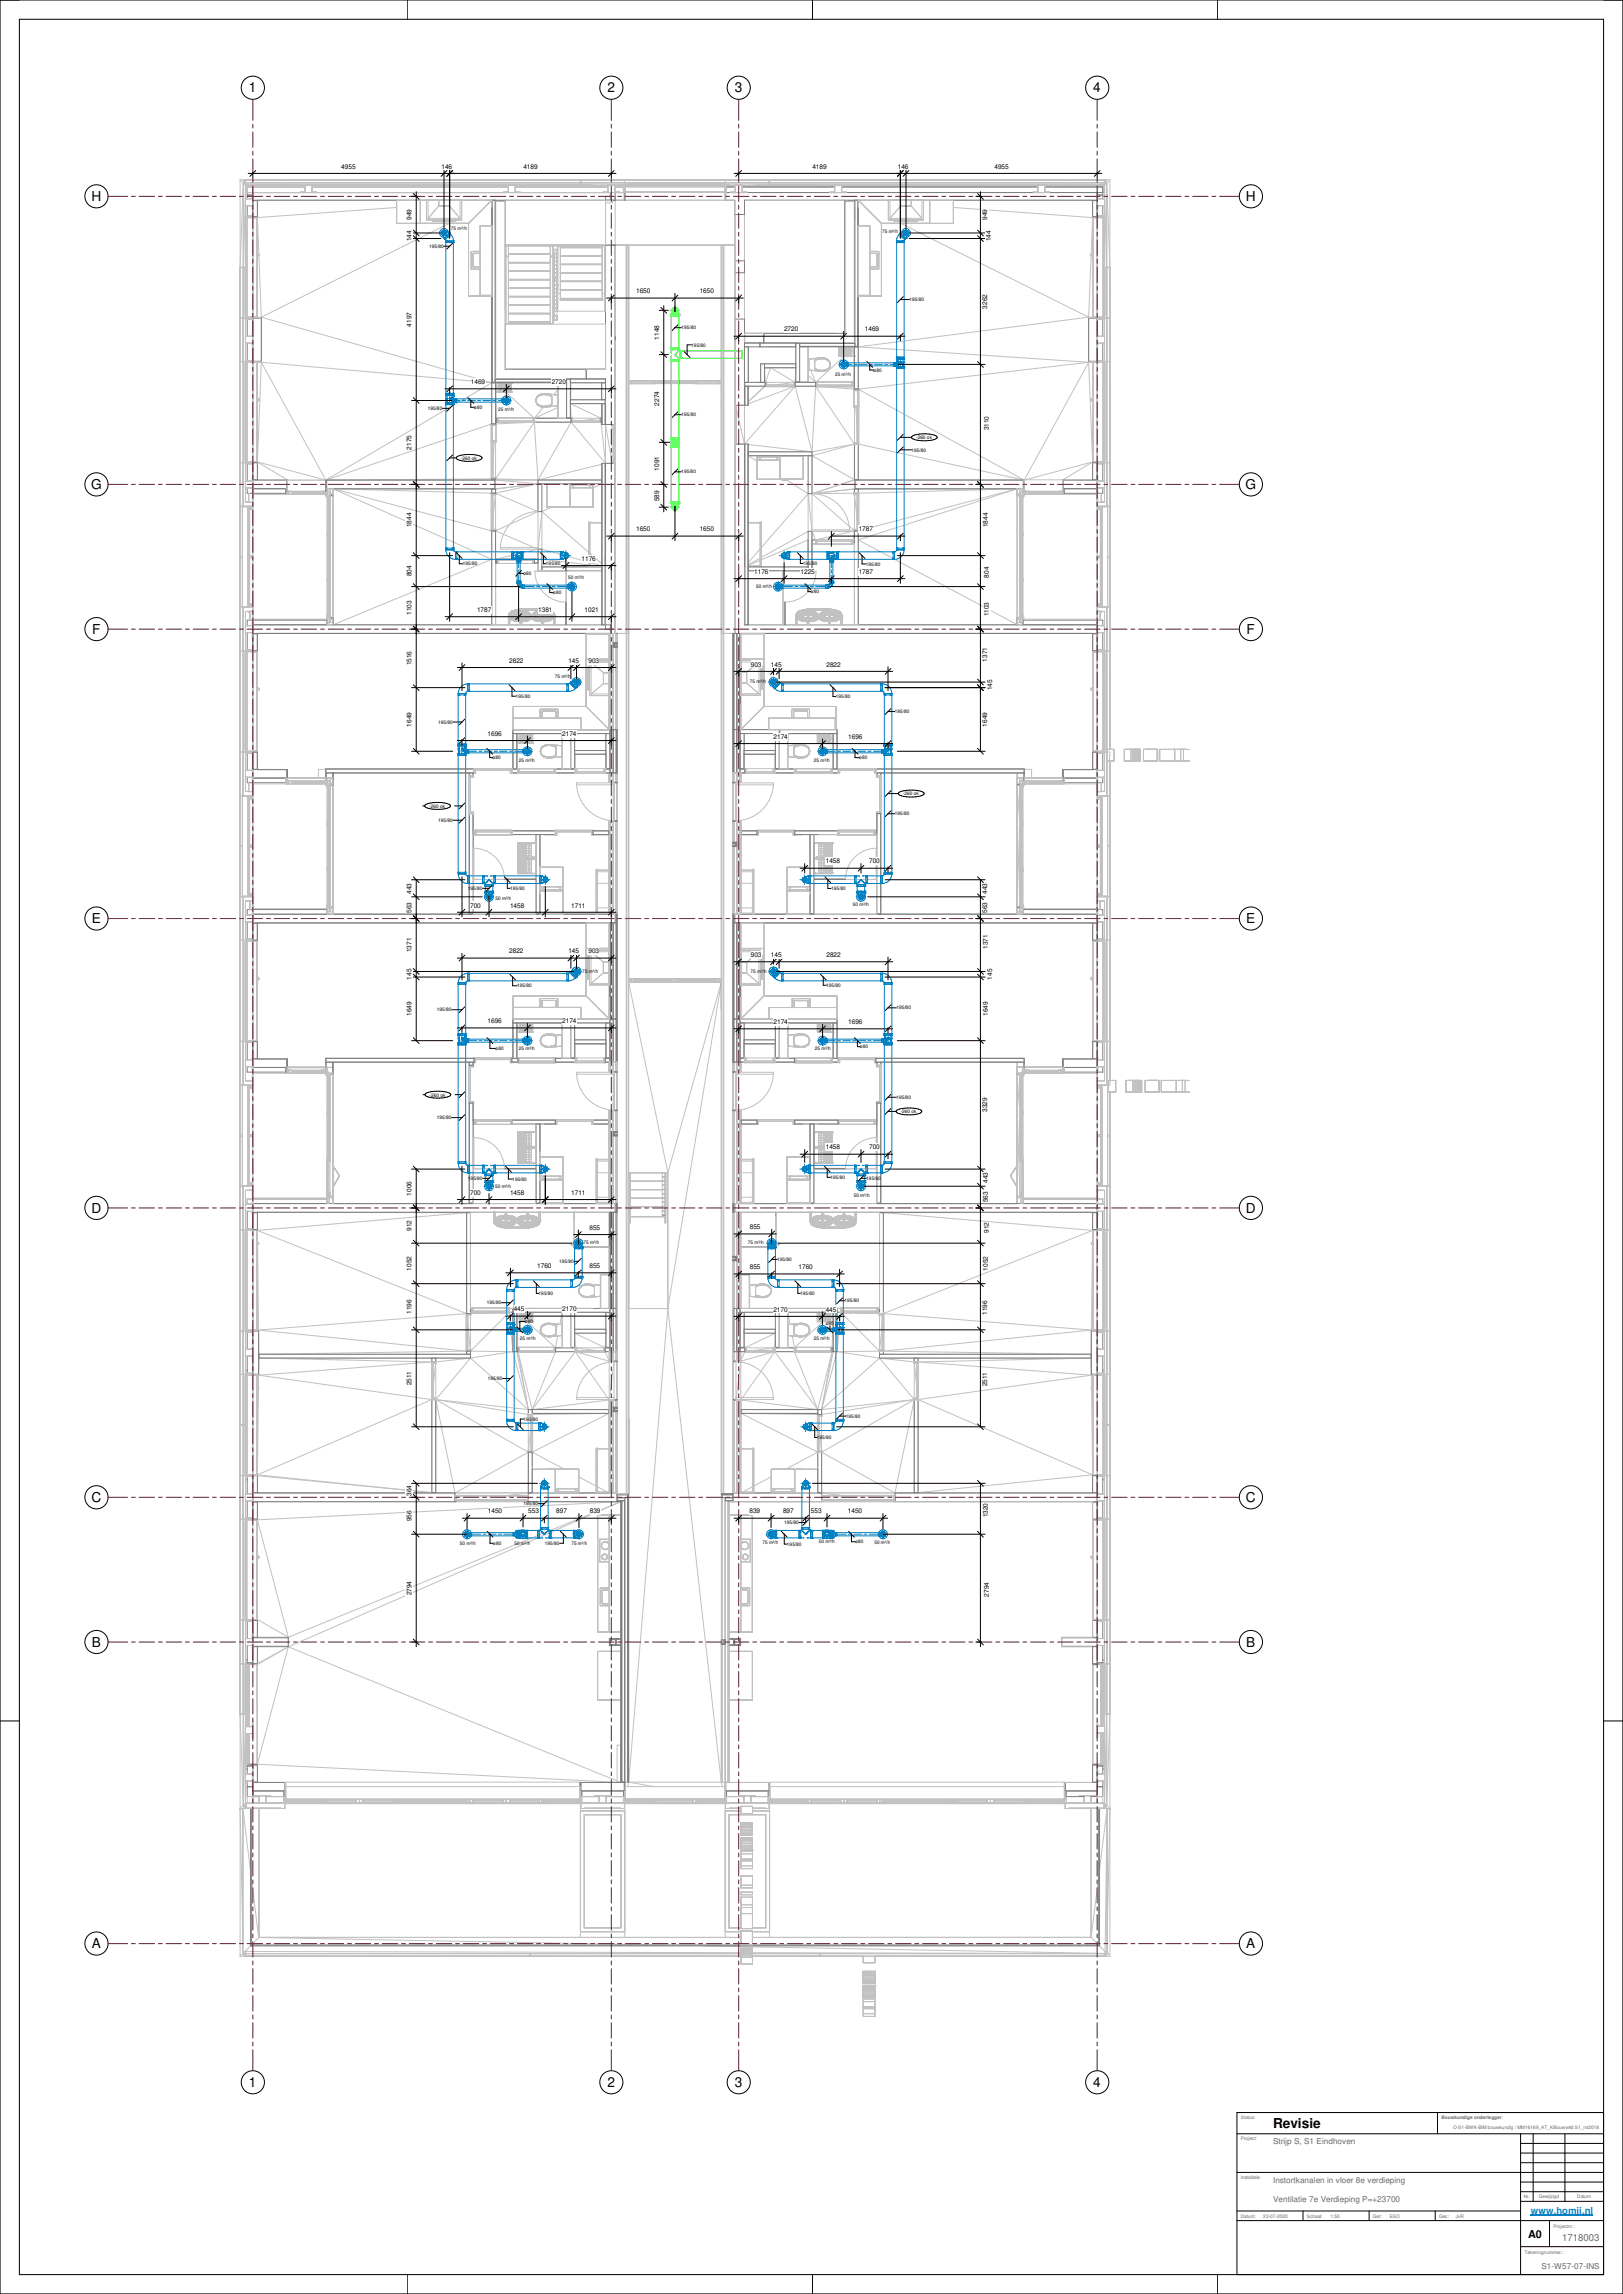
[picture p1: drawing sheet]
<svg xmlns="http://www.w3.org/2000/svg" width="841mm" height="1189mm" viewBox="0 0 841 1189" stroke-linecap="round" stroke-linejoin="round" font-family="sans-serif">
<defs><g id="words">
<g font-size="7.1">
<text x="129" y="48">1</text>
<text x="315" y="48">2</text>
<text x="381" y="48">3</text>
<text x="567" y="48">4</text>
<text x="47" y="104">H</text>
<text x="646" y="104">H</text>
<text x="47" y="253">G</text>
<text x="645" y="253">G</text>
<text x="48" y="328">F</text>
<text x="646" y="328">F</text>
<text x="48" y="478">E</text>
<text x="646" y="478">E</text>
<text x="47" y="628">D</text>
<text x="646" y="628">D</text>
<text x="47" y="778">C</text>
<text x="646" y="778">C</text>
<text x="48" y="853">B</text>
<text x="646" y="853">B</text>
<text x="48" y="1010">A</text>
<text x="646" y="1010">A</text>
<text x="129" y="1082">1</text>
<text x="315" y="1082">2</text>
<text x="381" y="1082">3</text>
<text x="567" y="1082">4</text>
<text x="660" y="1103">Revisie</text>
</g>
<text font-size="5.6" x="792" y="1160">A0</text>
<text font-size="5" fill="#666" x="809" y="1161">1718003</text>
<text font-size="4.9" fill="#007fff" x="793" y="1147">www.homij.nl</text>
<g font-size="4.2" fill="#666">
<text x="660" y="1111">Strijp S, S1 Eindhoven</text>
<text x="660" y="1131">Instortkanalen in vloer 8e verdieping</text>
<text x="660" y="1141">Ventilatie 7e Verdieping P=+23700</text>
<text x="799" y="1176">S1-W57-07-INS</text>
</g>
<g font-size="3.4">
<text x="177" y="87">4955</text>
<text x="229" y="87">146</text>
<text x="271" y="87">4189</text>
<text x="421" y="87">4189</text>
<text x="465" y="87">146</text>
<text x="515" y="87">4955</text>
<text x="213" y="114" transform="rotate(-90 213 114)">949</text>
<text x="512" y="114" transform="rotate(-90 512 114)">949</text>
<text x="213" y="125" transform="rotate(-90 213 125)">144</text>
<text x="513" y="125" transform="rotate(-90 513 125)">144</text>
<text x="330" y="152">1650</text>
<text x="363" y="152">1650</text>
<text x="512" y="160" transform="rotate(-90 512 160)">3262</text>
<text x="213" y="169" transform="rotate(-90 213 169)">4197</text>
<text x="406" y="172">2720</text>
<text x="448" y="172">1469</text>
<text x="342" y="176" transform="rotate(-90 342 176)">1148</text>
<text x="244" y="199">1469</text>
<text x="286" y="199">2720</text>
<text x="342" y="210" transform="rotate(-90 342 210)">2274</text>
<text x="512" y="223" transform="rotate(-90 512 223)">3110</text>
<text x="213" y="233" transform="rotate(-90 213 233)">2175</text>
<text x="342" y="244" transform="rotate(-90 342 244)">1091</text>
<text x="342" y="260" transform="rotate(-90 342 260)">589</text>
<text x="213" y="273" transform="rotate(-90 213 273)">1844</text>
<text x="330" y="275">1650</text>
<text x="363" y="275">1650</text>
<text x="445" y="275">1787</text>
<text x="512" y="273" transform="rotate(-90 512 273)">1844</text>
<text x="301" y="291">1176</text>
<text x="213" y="299" transform="rotate(-90 213 299)">804</text>
<text x="391" y="297">1176</text>
<text x="415" y="297">1225</text>
<text x="445" y="297">1787</text>
<text x="512" y="299" transform="rotate(-90 512 299)">804</text>
<text x="247" y="317">1787</text>
<text x="279" y="317">1381</text>
<text x="303" y="317">1021</text>
<text x="213" y="319" transform="rotate(-90 213 319)">1103</text>
<text x="512" y="319" transform="rotate(-90 512 319)">1103</text>
<text x="213" y="345" transform="rotate(-90 213 345)">1516</text>
<text x="264" y="343">2822</text>
<text x="295" y="343">145</text>
<text x="305" y="343">903</text>
<text x="389" y="345">903</text>
<text x="399" y="345">145</text>
<text x="428" y="345">2822</text>
<text x="512" y="343" transform="rotate(-90 512 343)">1371</text>
<text x="514" y="358" transform="rotate(-90 514 358)">145</text>
<text x="213" y="377" transform="rotate(-90 213 377)">1649</text>
<text x="512" y="377" transform="rotate(-90 512 377)">1649</text>
<text x="253" y="381">1696</text>
<text x="291" y="381">2174</text>
<text x="401" y="383">2174</text>
<text x="440" y="383">1696</text>
<text x="428" y="448">1458</text>
<text x="450" y="448">700</text>
<text x="213" y="463" transform="rotate(-90 213 463)">443</text>
<text x="512" y="463" transform="rotate(-90 512 463)">443</text>
<text x="213" y="473" transform="rotate(-90 213 473)">563</text>
<text x="244" y="470">700</text>
<text x="264" y="470">1458</text>
<text x="296" y="470">1711</text>
<text x="512" y="473" transform="rotate(-90 512 473)">563</text>
<text x="512" y="492" transform="rotate(-90 512 492)">1371</text>
<text x="213" y="493" transform="rotate(-90 213 493)">1371</text>
<text x="264" y="494">2822</text>
<text x="295" y="494">145</text>
<text x="305" y="494">903</text>
<text x="389" y="496">903</text>
<text x="399" y="496">145</text>
<text x="428" y="496">2822</text>
<text x="213" y="508" transform="rotate(-90 213 508)">145</text>
<text x="514" y="508" transform="rotate(-90 514 508)">145</text>
<text x="213" y="527" transform="rotate(-90 213 527)">1649</text>
<text x="512" y="527" transform="rotate(-90 512 527)">1649</text>
<text x="253" y="530">1696</text>
<text x="291" y="530">2174</text>
<text x="401" y="531">2174</text>
<text x="440" y="531">1696</text>
<text x="512" y="576" transform="rotate(-90 512 576)">3329</text>
<text x="428" y="596">1458</text>
<text x="450" y="596">700</text>
<text x="512" y="613" transform="rotate(-90 512 613)">443</text>
<text x="213" y="620" transform="rotate(-90 213 620)">1006</text>
<text x="244" y="619">700</text>
<text x="264" y="619">1458</text>
<text x="296" y="619">1711</text>
<text x="512" y="623" transform="rotate(-90 512 623)">563</text>
<text x="213" y="638" transform="rotate(-90 213 638)">912</text>
<text x="305" y="637">855</text>
<text x="389" y="637">855</text>
<text x="512" y="639" transform="rotate(-90 512 639)">912</text>
<text x="213" y="658" transform="rotate(-90 213 658)">1052</text>
<text x="278" y="657">1760</text>
<text x="305" y="657">855</text>
<text x="389" y="658">855</text>
<text x="414" y="658">1760</text>
<text x="512" y="658" transform="rotate(-90 512 658)">1052</text>
<text x="213" y="681" transform="rotate(-90 213 681)">1196</text>
<text x="266" y="680">445</text>
<text x="291" y="680">2170</text>
<text x="401" y="680">2170</text>
<text x="428" y="680">445</text>
<text x="512" y="681" transform="rotate(-90 512 681)">1196</text>
<text x="213" y="718" transform="rotate(-90 213 718)">2511</text>
<text x="512" y="718" transform="rotate(-90 512 718)">2511</text>
<text x="213" y="775" transform="rotate(-90 213 775)">364</text>
<text x="253" y="784">1450</text>
<text x="274" y="784">553</text>
<text x="288" y="784">897</text>
<text x="306" y="784">839</text>
<text x="388" y="784">839</text>
<text x="406" y="784">897</text>
<text x="420" y="784">553</text>
<text x="439" y="784">1450</text>
<text x="213" y="788" transform="rotate(-90 213 788)">956</text>
<text x="512" y="786" transform="rotate(-90 512 786)">1320</text>
<text x="213" y="827" transform="rotate(-90 213 827)">2794</text>
<text x="512" y="827" transform="rotate(-90 512 827)">2794</text>
</g>
<g font-size="2.5">
<text x="234" y="119">75 m³/h</text>
<text x="457" y="121">75 m³/h</text>
<text x="222" y="128">195/80</text>
<text x="471" y="156">195/80</text>
<text x="353" y="171">195/80</text>
<text x="358" y="180">195/80</text>
<text x="433" y="195">25 m³/h</text>
<text x="453" y="193">ø80</text>
<text x="222" y="212">195/80</text>
<text x="246" y="212">ø80</text>
<text x="258" y="213">25 m³/h</text>
<text x="353" y="216">195/80</text>
<text x="475" y="228">-260 ok</text>
<text x="239" y="238">-260 ok</text>
<text x="472" y="234">195/80</text>
<text x="353" y="245">195/80</text>
<text x="240" y="293">195/80</text>
<text x="283" y="293">195/80</text>
<text x="416" y="293">195/80</text>
<text x="449" y="293">195/80</text>
<text x="271" y="298">ø80</text>
<text x="294" y="300">50 m³/h</text>
<text x="392" y="305">50 m³/h</text>
<text x="287" y="308">ø80</text>
<text x="420" y="308">ø80</text>
<text x="287" y="352">75 m³/h</text>
<text x="389" y="354">75 m³/h</text>
<text x="267" y="362">195/80</text>
<text x="433" y="362">195/80</text>
<text x="464" y="370">195/80</text>
<text x="227" y="375">195/80</text>
<text x="255" y="393">ø80</text>
<text x="269" y="395">25 m³/h</text>
<text x="422" y="395">25 m³/h</text>
<text x="445" y="393">ø80</text>
<text x="468" y="412">-260 ok</text>
<text x="222" y="419">-260 ok</text>
<text x="227" y="426">195/80</text>
<text x="464" y="423">195/80</text>
<text x="242" y="461">195/80</text>
<text x="264" y="461">195/80</text>
<text x="431" y="461">195/80</text>
<text x="257" y="466">50 m³/h</text>
<text x="442" y="470">50 m³/h</text>
<text x="302" y="504">75 m³/h</text>
<text x="389" y="504">75 m³/h</text>
<text x="268" y="512">195/80</text>
<text x="428" y="512">195/80</text>
<text x="226" y="524">195/80</text>
<text x="464" y="523">195/80</text>
<text x="257" y="544">ø80</text>
<text x="269" y="544">25 m³/h</text>
<text x="422" y="544">25 m³/h</text>
<text x="446" y="543">ø80</text>
<text x="223" y="568">-260 ok</text>
<text x="464" y="570">195/80</text>
<text x="226" y="580">195/80</text>
<text x="467" y="577">-260 ok</text>
<text x="242" y="612">195/80</text>
<text x="265" y="612">195/80</text>
<text x="430" y="611">195/80</text>
<text x="449" y="612">195/80</text>
<text x="257" y="615">50 m³/h</text>
<text x="442" y="620">50 m³/h</text>
<text x="302" y="645">75 m³/h</text>
<text x="388" y="645">75 m³/h</text>
<text x="403" y="654">195/80</text>
<text x="290" y="655">195/80</text>
<text x="279" y="671">195/80</text>
<text x="415" y="671">195/80</text>
<text x="252" y="676">195/80</text>
<text x="438" y="675">195/80</text>
<text x="272" y="686">ø80</text>
<text x="428" y="687">ø80</text>
<text x="269" y="694">25 m³/h</text>
<text x="422" y="695">25 m³/h</text>
<text x="253" y="715">195/80</text>
<text x="271" y="736">195/80</text>
<text x="438" y="735">195/80</text>
<text x="423" y="746">195/80</text>
<text x="271" y="780">195/80</text>
<text x="406" y="790">195/80</text>
<text x="238" y="801">50 m³/h</text>
<text x="256" y="801">ø80</text>
<text x="267" y="801">50 m³/h</text>
<text x="282" y="801">195/80</text>
<text x="296" y="801">75 m³/h</text>
<text x="395" y="800">75 m³/h</text>
<text x="408" y="801">195/80</text>
<text x="424" y="800">50 m³/h</text>
<text x="443" y="800">ø80</text>
<text x="453" y="800">50 m³/h</text>
</g>
<g font-size="2.5" fill="#666">
<text x="643" y="1098">Status:</text>
<text x="747" y="1098">Bouwkundige onderlegger:</text>
<text x="753" y="1103">O-S1-BWK-BIM bouwkundig / MM16169_AT_KBouwveld S1_rvt2018</text>
<text x="643" y="1109">Project:</text>
<text x="643" y="1129">Installatie:</text>
<text x="797" y="1139">Gewijzigd</text>
<text x="817" y="1139">Datum</text>
<text x="643" y="1150">Datum:</text>
<text x="655" y="1149">23-07-2020</text>
<text x="677" y="1150">Schaal:</text>
<text x="689" y="1149">1:50</text>
<text x="711" y="1150">Get:</text>
<text x="720" y="1149">ESO</text>
<text x="746" y="1150">Gec:</text>
<text x="754" y="1149">JvR</text>
<text x="805" y="1155">Projectnr.:</text>
<text x="790" y="1168">Tekeningnummer.:</text>
</g>
<text font-size="2.4" fill="#666" x="790" y="1139">Nr.</text>
</g></defs>
<g fill="none" stroke="#c1c1c1" stroke-width=".52">
<path d="M124 93v45M124 93h2M124 93l2 2M126 95v168M126 95h1M126 95l-2 43M126 95h.1M126 95v70M126 95l1 1M126 95v43M126 93l1 2M126 93v2"/>
<path d="M127 93h148M127 93h19M127 93v2M127 96v164M127 96l-1 42M127 95h.1M127 95v1M127 95h-1M127 95v1h198M127 95h445M131 97v3M146 93h-1"/>
<path d="M148 93h153v3M158 96v4M158 100h-2M158 97h-30v3h196M162 96v4M162 100h2M162 97h101M263 96v4M263 100h-2M267 96v4M267 100h2M267 97h48"/>
<path d="M275 93h150M301 95h-174M301 95h.1M301 93v3M301 95h23M303 93h19M315 96v4M315 100h-2M319 96v4M319 100h2M319 97h4M323 99h1"/>
<path d="M323 100v-4h53v4M324 93v3M324 95h.1M324 96h.1M324 96h52M324 98v6M324 99h52M324 96v8M324 97h52M325 96h.1M337 96h.1M362 96h1"/>
<path d="M362 96h.1M363 96h.1M375 96h.1M376 96v8M376 98v6M376 98h.1M376 99h.1M376 96h.1M376 95h.1M376 93v3M376 95h23M376 97h5"/>
<path d="M378 93h19M381 96v4M381 100h-2h8h-2M385 96v4M385 97h48M399 93v3M399 95h.1M399 95h173M433 96v4M433 100h-3h8h-2M436 96v4M436 97h102"/>
<path d="M538 96v4M538 100h-3h9h-3M541 96v4M541 97h30v3M552 93h-153v3M554 93h19M572 95v1h-197M572 95h.1M572 95v1M572 95h1M572 96v69M572 96l1 42"/>
<path d="M573 93l-1 2M573 93h-148M573 93h.1M573 93h2M573 93l1 2M573 95v168M573 95l-1 1M574 95v43l-1-43M574 95l1 43M574 95h-1M574 95h-2M575 93v45"/>
<path d="M575 93l-1 2M127 113h.1M127 114h1M127 107h4M127 103h4M127 112h.1M127 113h1M127 112v2M128 113h5M128 113v51M131 113v-1h-3v53h3v-1M131 103v-2v8v-2"/>
<path d="M131 112v1M131 113v51M133 113v51M205 104v12h38M205 108l-72 5 1 19-1-1M218 104v12M221 104v10h18v-10M222 113h16M222 104v9M224 115h12M224 114v1M227 107h6"/>
<path d="M227 107l-5 6M227 104v3M233 116l-98 48M233 107l5 6M233 104v3M236 114v1M238 104v9M243 116v37M249 117h6v36h-6zM255 104h-122v61M255 104v3M255 104l-12 12"/>
<path d="M257 104h.1M257 104v93M257 104v12M314 104h3v1h-3M439 104h.1M443 104h.1M443 104v74M443 104v9M445 117h6v36h-6zM445 104h121v61M445 104v3M445 104l12 12"/>
<path d="M457 116v37M460 104v10h19v-10M461 104v9M461 113h17M463 115h12M463 114v1M464 114v1M464 115h11M464 115h-1M467 107l-6 6M467 107h5M467 104v3"/>
<path d="M467 116l97 48M472 107l6 6M472 104v3M475 114v1M478 104v9M482 104v12M494 104v12h-37M494 108l72 5-1 19M566 113v51M566 113h6M569 112v1M569 103h3"/>
<path d="M569 113v51M569 107h3M569 103v-2v8v-2M569 113v-1h3v53h-3v-1M571 113v51M572 113h.1M572 114h.1M572 112h.1M572 112v2M124 138h3M126 139h.1M126 139h-2v149h2"/>
<path d="M127 129h1M127 132h1M127 126h1M127 125h1M127 125v1M133 131l1 1-1 1M134 132l1 32M244 139h.1M244 131v8M244 131h.1M244 130v1M244 139l5 1"/>
<path d="M244 130h.1M245 132v6M245 138h.1M245 132h.1M245 138l4 1M245 131v1M245 131h4M245 131h.1M249 130h-5M262 127h55M262 127h52M262 133h1"/>
<path d="M263 132h22M263 136h22M263 127v41M285 133h2M285 127v41M287 127v41h-25v-41h51v34h-24v-34M287 127v2h2v-2M287 133h2M287 140h2M287 136h2M287 137h2M287 129h2v37h-2z"/>
<path d="M287 132h2M287 138h2M287 139h2M287 135h2M287 134h2M289 129l-2 2h2M290 133h22M290 128h22M290 127v28M290 137h22M312 127v28M312 137h-22"/>
<path d="M314 127h3M325 127v647M326 127v647M326 127v797M374 127v797M374 127v647M375 127v647M381 138v73M381 127h-62v-23h62v31M451 130h4M451 131h3M454 131h.1"/>
<path d="M454 131v1M454 132h.1M454 138l-3 1M454 132v6M454 138h.1M455 130h.1M455 139l-4 1M455 139h.1M455 130v1M455 131h.1M455 131v8M565 132l1 1"/>
<path d="M565 132l-1 32M566 131l-1 1M572 129h.1M572 133h.1M572 125h.1M572 126h.1M572 125v1M572 138h3M573 139h2v149h-1M574 139v26M127 152h1M127 151h1"/>
<path d="M127 151v1M243 154h12M263 145h22M263 149h22M263 158h22M263 154h22M263 140h22M285 141h-22M285 149h-22M287 144h2M287 152h2M287 158h2"/>
<path d="M287 141h2M287 156h2M287 147h2M287 160h2M287 146h2M287 143h2M287 142h2M287 145h2M287 148h2M288 150h.1M289 154h-2M289 148h.1"/>
<path d="M289 150h.1M289 150h-2M289 148v2M289 152h1M290 155h22M290 155h.1M290 150h22M290 142h22M290 146h22M312 152h1M312 155h.1M312 141h-22"/>
<path d="M312 150h-22M312 146h-22M314 153v-49h-52v56M445 154h12M572 151h.1M572 152h.1M572 151v1M124 167v18M126 165v22M127 163h1M127 165h.1M127 178h4"/>
<path d="M127 174h4M127 163v2M127 164h1M127 165h-3M128 164h7M131 165h4M131 174v-2v8v-2M131 165h.1M135 164v24M135 164l120 34M262 168h52v23h-52zM263 163h22"/>
<path d="M263 167h22M263 162h22M285 167h-22M287 166h2M287 161h2M287 164h2M287 161v3h2M386 173h47M388 180v18M394 180h18v9h-18v9h-3M414 178h.1M414 178h29"/>
<path d="M414 178h4M435 180v5M435 180h.1M435 180v4M435 180v4h6M435 180h6M438 173v-69h-52v74M441 180h.1M441 180v5M441 180l1 5M442 180h.1M442 180l1 5"/>
<path d="M442 180v5M443 180h.1M443 180v5M443 180h-8M443 180v18h-2h1M443 180l-1 18M445 180v69M445 180l119 8M564 164v24M564 164l-119 16M564 164h8M564 165h5"/>
<path d="M569 178h3M569 174h3M569 165h.1M569 174v-2v8v-2M572 163h.1M572 164h.1M572 165h3M572 165h.1M572 163v2M572 165v22M574 165v22M575 167v18"/>
<path d="M124 187h3M126 187v53M127 189h1M127 188h.1M127 187v2M127 187h.1M128 188v51M131 188v-1h-3v53h3v-1M131 187v1M131 188v52M131 187h.1M133 188v51"/>
<path d="M135 188h-2v61h179M135 188l-2 51M135 188l34 61M135 188l120 10M135 188h-8M255 198v51M255 198l-86 51M257 198v21M257 198v19h1M257 198v1M257 199h.1M257 199v4"/>
<path d="M257 199h8M258 199l-1 4M258 199h7M258 199h.1M258 199v4M258 199l1 4M259 199v4M259 199h6v4M259 199h5M259 199v3M259 200h5M259 200v2"/>
<path d="M259 200v2v-2M264 200v2h-4M264 200v2h-5M264 200h-5M264 200v2M264 199h-5v3h5M264 199v3M264 199v4M264 199l1 4M265 199h-7M265 199v4M265 199h-6"/>
<path d="M265 199h.1M265 191h49M289 198h5v19h-5zM289 198v19M294 196l-37 1M294 196v1M294 196l-5 1M294 196l-1 1M296 198h16v9h-16zM326 197h48M326 199h48M326 198h1"/>
<path d="M327 197v2M327 198h11M338 197v2M338 198h1M339 197v2h21v-2M340 199h.1M341 198h18M341 197v2M359 197v2M360 199h.1M360 198h1M361 197v2"/>
<path d="M361 198h11M372 197v2M372 198h2M386 198v126M396 198h1v2M397 198v2M399 191h-3l1 7M399 191l-2 7M399 191l13 7M412 198v2M412 198l-15 2M412 198h.1"/>
<path d="M412 191v7M412 191h-16v7h27M414 198h-3v2M414 198h-2M414 198h5M419 198h.1M419 198h-5v-18h5v18M419 189h.1M419 198h4M419 195l4 3M420 192l3 6M422 191l1 1"/>
<path d="M422 187h.1M422 187v4l1 1M422 191h1M422 198h20M423 198v2M423 191l1 1M423 186l-1 1M423 192h1M423 186v1M423 187h-1M423 192h.1M423 191h.1"/>
<path d="M424 186h-1M424 186l-1 1M424 192h.1M424 192h1M424 186h.1M424 192h2M425 186h-1M425 185v1M425 185l-6 1v6h6M425 185l-1 1M425 192h1M425 192h.1"/>
<path d="M426 192h.1M426 192h-1M426 185l1 1M426 185l-2 1M426 186h.1M426 186h-2M426 186h2M426 186h-1M426 186h1M427 186h1M427 192h-1M427 186h.1"/>
<path d="M427 192h.1M428 192h.1M428 192h-1M428 186h.1M428 186l1 1M428 191v1M429 191l-1 1M429 187h1M429 191h.1M429 191h-1M429 187h.1M430 187v1"/>
<path d="M430 191h.1M430 191h-1M430 187v2M430 187h.1M430 190h.1M430 190v1M430 188v1M430 189h.1M430 189v1M430 189l-1 2M430 188h.1M435 184h6"/>
<path d="M435 185h.1M435 185h8M435 184h.1M435 184v1M435 181v3h6M435 181h6v3M436 184h4M436 181v3M436 181h4M436 181h4v2v-2M436 183l4 1M436 181v2"/>
<path d="M436 183h4M436 182v1h4M436 182h4v1h-4zM436 182h3M436 182h2M437 185h4M437 182h1M437 182h-1M438 182h-2h1M438 182h-1M438 185l-15 13M438 182v1"/>
<path d="M438 182l-2 1h2M438 182h.1M438 183h.1M438 183h-2h3M438 183h1M438 182l1 1M438 182h1M439 182v1M439 182h-1M440 182v1M440 181v2M440 181h-4v2h4"/>
<path d="M440 181v3M440 184h-5M440 181l1 3M441 181h-6v3M441 184h-6h6M441 181v3M441 180v4M441 181h-6M441 184h-6M441 180h-6v4M441 180h-6M441 185h.1"/>
<path d="M441 184h.1M441 198v2M442 198l1 4M442 185h.1M443 185h.1M564 188h2v61h-15l15-10M564 188l-33 61M564 188l2 51M564 188l-119 14M564 188h8M566 188v51M569 187v1"/>
<path d="M569 188v52M569 187h.1M569 188v-1h3v53h-3v-1M571 188v51M572 189h.1M572 187h.1M572 188v52M572 187v2M574 187v53M575 187h-3M127 200h1M127 201h1"/>
<path d="M127 200v1M133 206h.1M133 208h.1M133 206l1 1-1 1 1-1zM255 219v29M257 220h-2l-86 29M257 219v10h-2M257 203h8M257 203h.1M257 219h20M257 217h20M257 219v1"/>
<path d="M258 219h-1M258 219v-1h18v1M258 219h-1v1M258 217v1M258 203h.1M258 203h7M259 203h6M259 203h5M259 202h5M260 200h3v2M260 200v2M260 202h3"/>
<path d="M260 200h3M260 200v1M260 201h1M260 200v1h3l-3 1M261 201h.1M261 201h-1M261 201h1M262 201h-2M262 201h.1M262 201h1h-1M262 203l15 14M262 201h1"/>
<path d="M263 201h-1M263 200l-1 1M263 200h-3l1 1M263 200v2M264 200h-4v2M264 202l-5 1M265 203h-7M265 203h.1M273 219l-16 1M276 217v1M276 219h35M277 217h-1h6"/>
<path d="M277 217v2M277 219l-20 29M277 219l2 30M278 208h.1M278 208v1M278 208l1 2M278 207v1M278 207h.1M278 206v1M278 206h.1M278 209l1 1M278 206v2"/>
<path d="M278 209h.1M279 205l-1 1M279 205h.1M279 210h1M279 210l1 1M279 210h.1M280 210v1M280 205h-1M280 205h.1M280 210l1 1M280 210h.1M280 211h1"/>
<path d="M280 204v1M280 204h.1M280 210h1M281 211h1M281 204h-1M281 204v1M281 210l1 1M281 210v1M281 205h-1M281 211h.1M282 211l-5 6M282 205h1"/>
<path d="M282 205h-1M282 204h-1M282 204h1M282 211h.1M282 211h2M282 211h1M282 204v1M282 204l1 1M282 204h.1M283 204h1M283 205h1M283 211h.1"/>
<path d="M283 211h1M283 211h-1M283 204l6 1v5l-6 1M283 204h.1M283 204v1M283 204l1 1M284 205h.1M284 204v1M284 204h.1M284 211h-1M284 210v1M284 210l-1 1"/>
<path d="M284 210h.1M284 205h1M284 211h.1M284 204l1 1M285 210h.1M285 210h-1M285 205h.1M285 205l1 1M285 205h1M285 210l-1 1M286 210h.1M286 210h-1"/>
<path d="M286 205v5M289 211l-12 6M289 202l-2 3M289 217h-12M295 217h17h-1v1M296 217h.1M296 209v8M296 209h16M296 209l15 8M296 219h16M296 217v2M296 217h-2h3v2"/>
<path d="M296 219l18 21M296 219l-17 30M297 218h14v1M311 217v2M311 217l-15 2M311 219l3 21M312 216l-1 1M314 220h.1M314 209v1M314 207v117M381 210v20M381 210h5"/>
<path d="M381 211v-1v1M381 211l5 19M386 200v10M386 209v1M386 210h.1M388 200h.1M388 200h8M388 200v2M396 200h27M396 200h16M397 200h-1M397 200l-9 8 8-8"/>
<path d="M397 200h14M412 200l-24 9M412 200l-26 30M412 200l9 34M422 200h20M423 200l20 30M423 200l-2 34M423 200h19M425 200l18 2M442 200h1v2M443 210h2M443 202h2"/>
<path d="M443 210v70h-1M443 201v10h1M443 210l2 20M444 202v8M445 202l86 47M445 201v29M445 211h-1v19h1M566 206l-1 1 1 1M566 208h.1M566 206h.1M572 201h.1M572 200h.1"/>
<path d="M572 200v1M124 240h3M126 240v22M126 240h1M127 227h1M127 238h1M127 226h1M127 238v2M127 239h1M127 226v1M127 240h.1M128 239h5"/>
<path d="M131 240h2M133 237h.1M133 239l16 10M133 239l36 10M255 220h2M255 229v19M255 229h2M255 220v9M256 229l-1 19M257 229v61M314 220h3v20M314 220l3 20"/>
<path d="M318 221h1M318 239h1M319 220h-1v20M319 220h-1M319 240h-1h1M381 230h.1M381 229h.1M381 230h5M381 229v99M381 229v1M386 230v1M386 230h.1"/>
<path d="M388 234h33M388 230l33 4M392 236h24v12h-24zM392 236v2h12v-2M393 236v1M393 237l1 1M393 237h-1M395 237h-2M395 236v1M398 237h-3M398 237h3M398 236v1"/>
<path d="M401 237h2M401 236v1M403 236v1M403 237l-1 1M403 237h1M404 236v12M419 236h-31l4 3M421 234v46h2M443 230h2M443 230l-22 6 22 13M443 230l-22 4M444 229h-1v1"/>
<path d="M445 230l86 19M566 239l-35 10M566 240h3M566 237h.1M572 227h.1M572 239h-6M572 238h.1M572 239h.1M572 226h.1M572 240h1M572 240h.1M572 238v2"/>
<path d="M572 226v1M574 240v22M575 240h-3v20h-3M124 242v18M127 253h4M127 249h4M129 256v4h-2M131 249v-2v8v-2M131 256v65M131 256h38M131 257v3M131 256h.1"/>
<path d="M148 253h1M149 255h20M149 249v4M149 249h.1M149 249v7M149 255v-1h-1v2M149 255v1M150 255v1M151 255v1M151 255h16M151 256h.1M151 256h16"/>
<path d="M151 255h.1M167 256h.1M167 255h.1M167 255v1M168 255v1M169 256v1M169 257h.1M169 255v2h2M169 249v7M169 255v-1h1l-1 2M169 257h3M169 249v4"/>
<path d="M169 253h2v3M169 258h2M169 256v67h2v-2M169 256h3v1h-1M170 255h1M170 255h1v2M170 258v18v-18v18M171 257v63M171 257h.1M173 253l82 22M173 253l82 37-82 34zM173 253l84 3"/>
<path d="M173 253h82M255 256v19M255 255v20M255 253v71M255 248l-86 1M255 248h2M255 249l24 2M255 249h24M255 247h2v1M257 256l-2 19M257 256l22 9M257 255v1h-2"/>
<path d="M257 248l22 1M257 253h-85v71M257 253h-2M279 249v36M279 251l-22 2M279 251l-22 5M281 251h1M283 251v12h24v-12h-12v12M297 251h.1M297 251v2M297 251h-2M298 251h-1"/>
<path d="M298 251h.1M301 251h3M301 251h-3M301 251h.1M304 251h2M304 251h.1M306 251l-1 2M306 251h1M306 251h.1M307 251v2h-12M312 241l-33 8M312 251l-5 2"/>
<path d="M314 240h3M314 240v1M314 240h.1M393 248v1M398 248v1M404 248v1M404 248h.1M405 248l1 1M405 248v1M406 248v1M406 248h.1M406 249h.1"/>
<path d="M407 248h.1M407 248v1M407 249h.1M407 249l12 7M408 248h.1M408 248v1M408 249h.1M419 256v19M419 256h2M419 256l-24 28M419 256l2 19M421 256l22 19"/>
<path d="M421 256a20 20 0 0 1 19 19M443 256l2 19M443 256h-22M443 253h84v71M443 255v1h1M443 249l-22 7M443 249h2M443 253h2v71M443 253l-22 3M445 255v20M445 249h-2M445 256h-1v19h1"/>
<path d="M527 253l-84 3M527 253v71M527 253l-82 22M527 253l-82 27 82 44M528 257h.1M528 255h2M529 257v63M529 258h1M530 258v18l-1-18v18M530 255h-1v2M530 257h.1M530 256h39v65h-42v-1h2"/>
<path d="M530 256v67h-1v-2M530 256v1M530 256h-3v1h2M530 255h21M531 257h.1M531 249v4M531 257h-4M531 253h-3v3M531 255l-1-1v2M531 249h-88M531 249h20v7M531 249v8h-2"/>
<path d="M531 256v1M532 255v1M533 256h.1M533 256h15M533 255h15M533 255v1M533 255h.1M548 256h.1M548 255v1M548 255h.1M550 255v1M551 255v-1v2"/>
<path d="M551 249v4M551 253h.1M568 256h.1M569 253h3M569 257v3M569 249h3M569 249v-2v8v-2M571 256v4M575 242v18M124 262h7M126 262v1M127 262v1"/>
<path d="M127 260h4M128 263h.1M128 263v52M129 262v1M129 263v52M131 263h-5v52h5M131 263h-1v1h1M169 276h2M169 277h2M170 277v23v-23M255 275h2M255 274h2v1"/>
<path d="M257 275l22 10M279 265l-22 10M279 265h2M279 265a19 19 0 0 0-20 20M281 265l24 21M281 265v20M281 265l-2 20M286 263l-5 2M292 263h.1M293 263h-1M293 263h.1M294 263h.1"/>
<path d="M296 263h.1M301 263h.1M305 271v23M306 271h6zM306 271v22h2M306 271h-1M306 271h-1v23M307 263h.1M388 271h6zM394 271h.1M394 271v22M394 271v23"/>
<path d="M419 275h21M419 275l-24 14M421 275l2 5M421 275h19M422 280h20M423 280h.1M423 280v2h-2v14h-15v28M442 280h-19M443 275h2M443 275l-1 5v2h1v42h2M443 275l-19 5M443 275h-22"/>
<path d="M444 274h-1v1M529 276h1M529 277h1M529 277v23h1v-23M569 263h5v52h-5M569 262h6M569 263h1v1h-1M570 263v52M571 262v53M571 263h.1M571 263v52M572 262v1"/>
<path d="M574 262v1M126 289h-2v149h2M131 288h-1v1h1M169 300h2M257 290h1M257 292h20M257 290h20M257 290v2v32h-2M258 290h18M258 290v2M259 285h22M276 290v2"/>
<path d="M277 290v2h2v3M277 296h16zM277 296a16 16 0 0 0 8 14M279 285v5h-3M279 285l-22 5M279 284h-20v1M279 296h14v28M281 290l24 3M281 285l24 6M281 294h31M295 296h17M305 293h1"/>
<path d="M306 293l6 1zM306 287l6 5M306 292l5 1M306 281v1M306 294h.1M314 294h.1M314 288v6M386 294h.1M386 287v7M386 293v1M388 296h15M388 293l6 1z"/>
<path d="M388 294h31M394 293h.1M394 294h.1M394 285l-6 7M394 289l-6 4M394 290l-6 3M407 296h16zM419 289v-9l-24 10M422 282h20M423 296a16 16 0 0 1-7 14M423 280v2M441 280v2"/>
<path d="M529 300h1M569 288h1v1h-1M574 289h1v99M124 315h7M124 317v18M126 315v22M126 315v98M126 315h.1M127 317h2v4M127 315h.1M127 317v93M128 315h.1"/>
<path d="M129 315h.1M131 313h-1v1h1M131 317h-4M169 319h2M169 301h2M169 320h3M169 320h2M170 302h.1M170 302v16h1v-16M170 302h1M170 302v16M171 302v16"/>
<path d="M171 302h.1M171 320v2h-2M263 319h.1M263 319h5M263 319v5M264 319v5M264 318h.1M264 318l-1 1M264 318v1M264 319h.1M264 318h1M264 319h1"/>
<path d="M265 318h.1M265 318l-1 1M265 318v1M265 317h.1M265 319h.1M265 319v2M265 317l-1 1M265 317v1M265 318h1M265 319v1M265 317h1M265 319h1"/>
<path d="M266 317h.1M266 317h-1M266 318h-1M266 318h.1M266 318v1M266 318l-1 1M266 317l-1 1M266 319v1M266 319h.1M266 317v1M266 319h1M266 318h1"/>
<path d="M267 318h.1M267 318l-1 1M267 318h-1M267 319h.1M267 319h-1M267 318v1M267 319v1M267 317h.1M267 319h1M268 319v3M268 316h.1M268 316l-3 1"/>
<path d="M268 316l-2 1M268 316v1M268 317h.1M268 317l-2 1M268 317h-2M268 317h4M268 317v1M268 317l-1 1M268 318h.1M268 318h-1M268 318l-1 1M268 318l1 1"/>
<path d="M269 319h.1M269 319h-2M269 319h-1M269 316h.1M270 320h.1M270 316h.1M270 316h-2M270 316l-2 1M270 318h-2M270 318h2M270 319h-1M270 319h1"/>
<path d="M270 317l-2 1M270 317h-2M270 317h2M270 316h11M270 317l2 1M270 318l-1 1M270 318l3 1M270 318h1M270 316v3M271 319h1M271 319h.1M271 319h-2"/>
<path d="M271 318l2 1M271 318v1M272 318h1M272 318h-1M272 318h.1M272 317l1 1M272 317v1M272 317l2 1M272 317h.1M272 317h-4M272 317h2M272 319h3"/>
<path d="M272 319v3M272 319h.1M272 319v1M273 319h.1M273 319h-1M273 319v1M273 318v1M273 318h1M273 318h.1M273 319h1M274 318v1M274 318l-1 1"/>
<path d="M274 318h.1M274 318h-1M274 319v1M274 319h-1M274 319h.1M274 317v1M274 317h.1M274 318h1M274 318l1 1M275 319v2M275 319h-1M275 318v1"/>
<path d="M275 318h-1M275 318h.1M275 319h.1M276 319v2M276 319h3M276 319h.1M276 318v1M276 318h.1M276 319h1M276 318h1M277 318l-1 1M277 318h.1"/>
<path d="M277 318h-1M277 319v1M277 319h.1M277 318v1M277 317l-1 1M277 317h.1M277 317v1M277 319h1M277 318h1M277 318l1 1M278 319v1M278 319h.1"/>
<path d="M278 318h-1M278 318h.1M278 319h-1M278 318v1M278 319h1M279 319v3M279 319h.1M279 319h-1M279 317h4M279 317h-2M279 317h.1M279 317l-2 1"/>
<path d="M279 317l-1 1M279 317v1M279 318h-1M279 318h.1M279 318l-1 1M279 318h1M280 318l-2 1M280 318v1M280 319h-1M280 319h.1M281 320h.1M281 316h.1"/>
<path d="M281 316h2M281 316l2 1M281 318h2M281 318h-2M281 319h1M281 319h-1M281 317l2 1M281 317h2M281 317h-2M281 317l-2 1M281 316v3M281 318h1"/>
<path d="M281 318l1 1M281 318h-1M281 316h-13M281 316h-11M282 316h.1M282 319h1M282 319h.1M282 319h2M282 318v1M282 318l2 1M283 318h-1M283 318l1 1"/>
<path d="M283 318h.1M283 318h1M283 317v1M283 317l1 1M283 317l2 1M283 317h.1M283 317h2M283 316l2 1M283 316v1M283 316h.1M283 316l3 1M283 319v3"/>
<path d="M283 319h4M284 319h-1M284 319v1M284 319h.1M284 317h.1M284 318v1M284 318h.1M284 318h1M284 319h1M285 319h-1M285 319h.1M285 309a16 16 0 0 0 8 3"/>
<path d="M285 318h.1M285 319v1M285 318l-1 1M285 318v1M285 318h-1M285 317v1M285 317l1 1M285 317h.1M285 318h1M285 317h1M285 319h1M286 318h-1"/>
<path d="M286 318l-1 1M286 318v1M286 317h.1M286 317h-1M286 319l-1 1M286 318h.1M286 319h-1M286 319h.1M286 317v1M286 319v2M286 318l1 1M286 317l1 1"/>
<path d="M286 319v1M287 318v1M287 318h.1M287 318h-1M287 319h.1M287 319v5M287 319h-1M412 319h4M412 319v5M412 318h.1M412 318v1M412 318l1 1"/>
<path d="M413 319h.1M413 319v5M413 319h-1M413 318h.1M413 318v1M413 318h-1M413 318h1M413 317h.1M413 317v1M413 319h1M413 319l1 2M413 317h1"/>
<path d="M414 319h.1M414 319h-1M414 317h.1M414 317l-1 1M414 319v2M414 318h.1M414 318l-1 1M414 318v1M414 317v1M414 317h-1M414 319v1M414 319h1"/>
<path d="M414 318h1M414 318l1 1M414 317h1M415 317h.1M415 317h-1M415 317l-1 1M415 318h.1M415 318h-1M415 319v1M415 319h.1M415 317v1M415 318v1"/>
<path d="M415 319h1M415 318h1M416 319h.1M416 319h-1M416 309a16 16 0 0 1-9 3M416 318v1M416 318l-1 1M416 319v1M416 317h.1M416 319v3M416 316h.1M416 316l-2 1"/>
<path d="M416 316h1M417 316h.1M417 316l-2 1M417 316l-3 1M417 316v1M417 317h4M417 317h-2M417 317h.1M417 317l-2 1M417 317v1M417 318h.1M417 318h-1"/>
<path d="M417 318h-2M417 318l-1 1M417 318v1M417 319h.1M417 319h-1M418 316h.1M418 320h.1M419 320h.1M419 320h-1M419 318h-2M419 318h1M419 316h.1"/>
<path d="M419 316h-2M419 316l-2 1M419 316h-3M419 317l-2 1M419 317l1 1M419 319h-2M419 319h1M419 317h-2M419 317h2M419 316h11M419 316v3M419 318l-2 1"/>
<path d="M419 318l2 1M420 319h.1M420 319h1M420 319h-3M420 318l2 1M420 318v1M420 318h2M420 318h.1M421 317l1 1M421 317l-1 1M421 317h.1M421 317l2 1"/>
<path d="M421 317h2M421 319h3M421 319v3M421 319h.1M421 319h1M422 319h-1M422 319h.1M422 319v1M422 318v1M422 318h.1M422 318h1M422 318l1 1"/>
<path d="M423 318h.1M423 318h-1M423 319h.1M423 319h-1M423 317v1M423 319v1M423 318v1M423 318h1M423 319v2M423 318l1 1M424 318v1M424 318h-1"/>
<path d="M424 319v2M424 319h-1M424 319h.1M424 319v1M425 319v2M425 319h2M425 319h.1M425 318h.1M425 318v1M425 318h1M425 319v1M425 319h1"/>
<path d="M426 318h.1M426 318h-1M426 318v1M426 318l-1 1M426 319v1M426 319h.1M426 317l-1 1M426 317h.1M426 317v1M426 318h1M426 319h1M427 318h-1"/>
<path d="M427 318h.1M427 318l-1 1M427 318v1M427 319v1M427 319h.1M427 319h-1M427 319v3M428 317h.1M428 317h-2M428 317h4M428 317l-2 1M428 317v1"/>
<path d="M428 318h.1M428 318h-1M428 318l-1 1M428 318l1 1M429 319h.1M429 319h-2M429 319h2M430 320h.1M430 316h2M430 316h.1M430 316l2 1M430 318h2"/>
<path d="M430 318h-2M430 316l-2 1M430 317l-2 1M430 317l2 1M430 317h2M430 317h-2M430 319h1M430 319h-1M430 316v3M430 318h1M430 318l1 1M430 316h-11"/>
<path d="M431 319h1M431 319h.1M431 318l1 1M431 318l2 1M431 318v1M432 318l1 1M432 318h-1M432 318h1M432 318h.1M432 317l1 1M432 317v1M432 317h.1"/>
<path d="M432 317l2 1M432 317h2M432 316h.1M432 316l2 1M432 316v1M432 319h4M432 319v3M432 319h.1M432 319v1M433 317h.1M433 319h-1M433 319h.1"/>
<path d="M433 319v1h-1M433 318v1M433 318h.1M433 318h1M433 319v1M433 319h1M433 318l1 1M434 318h-1M434 318h.1M434 319h-1M434 319h.1M434 319v1"/>
<path d="M434 317v1M434 317l1 1M434 318v1M434 317h.1M434 317h1M434 318h1M434 318l1 1M435 319h-1M435 319h.1M435 318h-1M435 318v1M435 319v2"/>
<path d="M435 317h.1M435 317v1M435 317l-1 1M435 318h.1M435 317l1 1M435 318l1 1M436 319h.1M436 319h-1M436 318v1M436 319v5M436 318h.1M436 318h-1"/>
<path d="M527 320h3M529 301h1M529 319h1M529 320h1M529 320v2h1M529 302h.1M529 302v16h1v-16M529 302h1M529 302v16M530 302h.1M530 320h.1M569 313h1v1h-1"/>
<path d="M569 315h6M569 317h3M571 315h.1M572 317h-2v4M572 315h.1M572 317v93h-3M573 315v98M574 315h.1M574 315v22M575 317v18M124 337h3M126 337v53"/>
<path d="M127 338h.1M127 339h1M127 328h4M127 324h4M127 337v2M127 337h.1M128 338v51M131 338v-1h-3v53h3v-1h2h-5M131 324v-2v8v-2M131 337v1M131 338v51M131 321h.1"/>
<path d="M133 338h-6M133 338v52M169 321h.1M169 323h3M169 324h143M171 320h1v1h-41M171 321v2M171 324h.1M171 320h.1M263 324h.1M263 320h.1M263 320h24"/>
<path d="M264 324h.1M264 320h.1M265 321h.1M265 321h1M265 321l1 1M265 320v1M265 320l1 1M266 321h-1M266 321h.1M266 320h-1M266 320v1M266 322h1"/>
<path d="M266 321h1M266 321l1 1M266 320h.1M266 321l2 1M267 321h.1M267 321h-1M267 321l-1 1M267 322h1M267 322h.1M267 320l-1 1M267 320h.1M267 321v1"/>
<path d="M267 321h3M267 321h1M267 320v1M267 320l3 1M267 320h-1M268 322h1M268 322h2M268 320h-1M269 322v1M269 323h.1M269 323h1M269 322h.1"/>
<path d="M270 322h.1M270 322h-1M270 321h-3M270 321v1M270 320v2M270 321h.1M270 321h3M270 322h2M270 322v1M270 323h.1M272 320h1M272 320l1 1"/>
<path d="M272 320h.1M273 321h.1M273 320l-3 1M273 320v1M273 320h.1M273 321v1M273 321h-3M273 321h-1M273 322h-1M273 322h.1M273 321h1M273 320h1"/>
<path d="M274 321l-2 1M274 320h.1M274 320l-1 1M274 321v1M274 322h.1M274 322h-1M274 321h.1M274 321h-1M274 320l1 1M274 320v1M274 321h1M275 321h.1"/>
<path d="M275 321h-1M276 321h.1M276 321h1M277 321h-1M277 321h.1M277 321v1M277 320l-1 1M277 320v1M277 321h1M277 320h.1M277 322h1M277 322h.1"/>
<path d="M278 320h-1M278 320h.1M278 321h-1M278 321h.1M278 320l-1 1M278 320v1M278 321l-1 1M278 322h1M278 322h.1M278 321h1M278 321v1M278 321l1 1"/>
<path d="M278 321h3M278 320l3 1M278 320h1M279 320h.1M279 320l-1 1M279 320h-1M279 322h2M281 322v1M281 323h.1M281 322h-2M281 322h.1M281 320v2"/>
<path d="M281 321h.1M281 321v1M281 321h3M281 322h2M281 322l1 1M282 323h.1M282 323h-1M284 320v1M284 320h.1M284 320h1M284 321h.1M284 320l-3 1"/>
<path d="M284 321h-1M284 321v1M284 321h-3M284 321l-1 1M284 322h-1M284 322h.1M284 321l1 1M284 321h1M284 320l1 1M285 320h.1M285 320h-1M285 321h.1"/>
<path d="M285 321h-1M285 320v1M285 322h.1M285 322h-1M285 321h1M285 321l-2 1M285 321v1M285 320l1 1M286 321h.1M286 321h-2M286 321l-1 1M286 321h-1"/>
<path d="M286 320v1M287 324h.1M287 320h.1M304 329h12v49l-12-12zM316 328v1M316 328v50M318 328v50M319 324h.1M319 328v50M320 328v50M320 328v446h6M320 334h-2v1h2"/>
<path d="M326 328h-193v71h16M374 328h7v-201h-62v201M380 328v446h-6M380 328v446M381 324h.1M382 328v50M384 328h182v71h-15M388 324h142M412 320h24M413 320h.1M414 321h.1M414 321h2"/>
<path d="M414 321l1 1M414 320v1M414 320l1 1M414 321l2 1M415 321h-1M415 321h.1M415 320h-1M415 320v1M415 321h1M415 322h1M415 320h.1M415 321h3"/>
<path d="M415 320l1 1M416 321h-1M416 321h.1M416 322h.1M416 320h-1M416 320h.1M416 321v1M416 321h2M416 320l3 1M416 320v1M416 320l-1 2M416 320l-1 1"/>
<path d="M416 322h2M418 323h.1M418 323h1M418 322v1M418 322h.1M418 322h1M418 320h1M419 321h.1M419 321l-1 1M419 320l-1 2M419 320v2M419 321v1"/>
<path d="M419 321h2M419 321h3M419 322h.1M419 322h2M419 322v1M419 323h.1M421 320v1M421 320h1M421 320l1 1M421 320h.1M421 321h.1M421 321h1"/>
<path d="M422 320l-3 1M422 320v1M422 321h-3M422 321h.1M422 321l-1 1M422 321v1M422 320h.1M422 321h-1M422 322h-1M422 322h.1M422 321h1M422 321l1 1"/>
<path d="M422 320h1M423 322h.1M423 321h-1M423 321h.1M423 322h-1M423 320h.1M423 320v1M423 321h1M423 321v1M424 321h.1M424 321h-1M424 320v1"/>
<path d="M425 321h.1M425 321h1M425 321l1 1M425 320v1M425 320l1 1M426 321h-1M426 321h.1M426 320h-1M426 320v1M426 322h1M426 321h1M426 321l1 1"/>
<path d="M426 320h.1M426 321v1M426 321h4M426 320l1 1M427 321h.1M427 321h-1M427 322h.1M427 320h.1M427 321h3M427 321v1M427 320l-1 2M427 320v1"/>
<path d="M427 320h-1M427 322h2M427 322h3M429 323h.1M429 322v1M429 322h.1M430 322h.1M430 322h-1M430 321h.1M430 320v2M430 321v1M430 321h3"/>
<path d="M430 322h2M430 322v1M430 323h.1M430 323h-1M432 320h1M432 320h.1M432 320l1 1M433 321h.1M433 320l-3 1M433 320v1M433 320h.1M433 321h-3"/>
<path d="M433 321v1M433 321l-1 1M433 321h-1M433 322h-1M433 322h.1M433 320h1M433 321h1M434 320l-1 1M434 320h.1M434 321v1M434 321l-1 1M434 321h-1"/>
<path d="M434 321h.1M434 322h-1M434 320v1M434 320l1 1M434 321h1M435 321h-1M435 321h.1M436 320h.1M436 324h.1M527 323h3M528 321v2M528 324h.1"/>
<path d="M528 320h.1M529 321v1M530 321h.1M566 338v52M566 338h6M566 338h.1M568 321h.1M569 328h3M569 337v1M569 324h3M569 338v51M569 324v-2v8v-2"/>
<path d="M569 338v-1h3v53h-3v-1M571 338v51M572 339h.1M572 337h.1M572 337v2M572 338h.1M574 337v57h3v-6h-3M575 337h-3M127 351h1M127 350h1M127 350v1M133 356l1 1-1 1 1-1z"/>
<path d="M304 342h12M305 345h1M305 345v12M305 345l1 1M305 357h1M305 357h.1M306 343h10M306 343v17M306 343l7 6M306 360h10M313 354l-7 6M313 354h3"/>
<path d="M313 349v5M313 349h3M316 342h.1M316 342h-10v18h10M384 354h3M384 343h9M384 348h3M384 359h9M384 342h10v18h-10zM387 354l6 5M387 348v6M393 343v16"/>
<path d="M393 343l-6 5M394 345h1M394 357h1M395 357h.1M395 345v12M395 345h.1M396 342h-12v-14h12v38M566 356l-1 1 1 1M572 351h.1M572 350h.1M572 350v1M127 377h1"/>
<path d="M127 376h1M127 376v1M266 372h35v6M280 368v4M280 368h9M280 368h.1M281 372v-3h7v3M289 368h.1M289 368v4M296 378v2M304 366h-38v12M316 360v18"/>
<path d="M320 378h-54v21M384 365v13l12-12M396 366h37v12M398 372h35v6h-35zM404 378v2M410 368v4M410 368h.1M410 368h9v4M411 369v3M411 369h7v3M411 369h.1M434 378v21"/>
<path d="M572 377h.1M572 376h.1M572 376v1M124 392v18M124 390h3M126 390v22M126 390h1M127 388h1M127 399h4M127 389h1M127 388v2M127 390h.1"/>
<path d="M131 390h2M131 399v-2v8v-2M131 390h.1M136 399h.1M142 399h.1M149 399v6M169 399h-4v4M245 399l20-1v3h3v-3l20 1M246 398v1h19v-1M246 399v2h-1M264 399v2h1M268 385h8"/>
<path d="M268 380h.1M268 380v5M268 380h8M268 385h.1M269 398v2M269 380h.1M269 380l-1 5M269 385h.1M269 385h7M269 381h7M269 381v4M269 380v5"/>
<path d="M269 380h7M269 381l1 4M270 381h6v4M270 381v4M270 381h5M270 381v3M270 384l6 1M270 384h5M270 381v3v-2M270 382h5M271 382v1M271 382h3"/>
<path d="M271 383h1M271 382v1h3h-3M272 383h.1M272 383h-1M272 382h-1l1 1M272 382v1M272 382h.1M272 383h1M273 383h-2M273 383h1M273 382h.1M273 383h.1"/>
<path d="M273 382h1l-1 1M273 382v1M274 382h-3h2M274 382h-1M274 382v1M274 382v1h-3M275 382h-4v1l4 1M275 380h-6M275 382v1M275 382v2h-5M275 382v2M275 381l-5 1"/>
<path d="M275 381h-5v3M275 381v3M275 384h-5M275 381l1 4M276 385h-7h7M276 380h-7M276 381v4M276 381h-6M276 385h.1M276 381v4h-7M276 380h.1M276 380v5"/>
<path d="M276 381h.1M276 385h-7M280 389h.1M280 389v1M280 390l1 1M280 388v1M280 388h.1M280 390v1M280 390h.1M280 388h1M281 391v1M281 388h-1"/>
<path d="M281 391h.1M281 388l-1 1M281 392h1M281 387v1M281 387h.1M281 387l-1 1M281 392h.1M281 391l1 1M282 386l-1 1M282 386v1M282 392l1 1M282 387h-1"/>
<path d="M282 387h.1M282 392h.1M282 392h1M283 386h-1M283 386h.1M283 386l-1 1M283 386v1M283 392h.1M283 393h.1M283 392v1M283 387h-1M283 392h1"/>
<path d="M283 393h1M284 392h.1M284 393h.1M284 393h1M284 386h.1M284 386h-1M284 386h1M284 392h1M285 386h1M285 392h.1M285 386l1 1M285 393h1"/>
<path d="M285 393h.1M285 393h-1M285 386l6 1M285 386h.1M286 393h-1M286 386h1M286 387h1M286 392v1M286 392h-1M286 386h.1M286 386l2 1M286 386l1 1"/>
<path d="M287 387h1M287 386l1 1M287 392l-1 1M287 392h-2M287 392h-1M287 386v1M287 392h.1M287 398v2M288 387h.1M288 392h-1M288 392h.1M288 387v5"/>
<path d="M288 399h10v2h-10zM288 391v1M291 380v18h25l-2 1v2h6M291 392l-6 1M291 380v18M296 398v-18h-28v19M298 380h16v9h-16zM298 399v-8h16v8M299 400h14v1M299 398v3M313 398v2M386 380h16v9h-16z"/>
<path d="M387 398v2M401 398v2M401 399h11v2h-11zM402 398v1M402 398v-7h-16v8M404 398v-18h28v19M408 380v18M408 380v18h-24l2 1v2h-6M408 392l6 1M411 392h1M411 387v5M411 391l1 1"/>
<path d="M411 399l20-1v3h3v-3l20 1M412 387h-1M412 392h1M412 387h.1M412 392h.1M412 392l-1-1 2 1M412 398v2M413 387h-1M413 386l-1 1M413 392l1 1M413 392h1M413 386v1"/>
<path d="M413 392h.1M414 392h.1M414 393h.1M414 386h-1M414 386h.1M414 386l-2 1M414 386l-1 1M414 387h-1M414 392v1M414 392h1M414 386l-6 1M414 386h1"/>
<path d="M414 393h1M415 392h-1M415 392h.1M415 393h-1M415 393h.1M415 386l-1 1M415 386h1M415 386h-1M415 386h.1M416 386h1M416 386l1 1M416 392h.1"/>
<path d="M416 392h-1M416 393h-1M416 393h.1M416 386h.1M417 392h.1M417 392h-1M417 392v1M417 392l-1 1M417 387h1M417 386l1 1M417 386l2 1M417 386h.1"/>
<path d="M417 386v1M417 393h-1M418 387h.1M418 387h1M418 392h.1M418 392l-1 1M418 392h-1M418 387l1 1M418 392h1M418 391h.1M418 391v1M419 392h-1"/>
<path d="M419 387v1M419 387h-1M419 388h.1M419 391h.1M419 391l-1 1M419 388v1M419 391v1M419 390h.1M419 390l-1 1M419 389h1M419 389v1M419 390v1"/>
<path d="M419 388l1 1M420 389l-1 1M424 385h.1M424 385h8M424 381h.1M424 380h.1M424 380v5M424 380v5h6M424 381h6M424 385h6M424 381v4M424 385h6h-6"/>
<path d="M424 384h6M424 381v3M425 384h4M425 381l4 1v2v-3M425 382v2M425 382v2h4M425 382h4M425 382v1M425 382h4v1h-4zM426 383h1M426 383h-1M427 382h-2l1 1"/>
<path d="M427 382l-1 1M427 383h.1M427 383h-2M427 382h.1M427 382h-2h3h-1M427 383h1M427 382h1l-1 1M427 382v1M428 383h-3h4M428 382v1M429 382v1M429 383l-4 1"/>
<path d="M429 382h-4M429 384h-5M429 381v3M429 381h-4v3M429 381l1 3M430 381v3M430 381h-6v3M430 381v4M430 381h-6M430 384l-6 1M430 381h-6v4M430 380h.1"/>
<path d="M430 380v5M430 385h.1M430 380l-6 1M430 381h.1M430 380l1 5M430 380h-6M430 385h-6M430 398v2M431 380v5M432 380h.1M432 380v5M432 380l-1 5"/>
<path d="M432 385h.1M432 380h-8M435 398v1h18v-1M435 399v2h-1M453 399v2h1M454 399h77v2h-75v1h-2zM531 399h4v4M551 399v6M557 399h.1M564 399h.1M566 390h3M569 390h.1"/>
<path d="M569 399h3M569 399v-2v8v-2M572 388h.1M572 389h-6M572 389h.1M572 390h1M572 390h.1M572 388v2M572 390h3v20M574 394v18M575 394v44h-1M583 388h8v6h-8z"/>
<path d="M586 388v6M587 388v6M588 388v6M589 388v6M589 388h.1M589 394h.1M590 388v6M591 388v6M593 388h7v6h-7zM600 388v6M609 388v6M612 388v6"/>
<path d="M613 388v6M617 388h-16v6h16M124 412h7M126 412v1M127 410h4M127 403h4M127 412v1M128 413h.1M128 413v52M129 406v4h-2M129 412v1M129 413v52"/>
<path d="M131 406h38M131 413h-1v1h1M131 406v65M131 413h-5v52h5M131 407v3M131 406h.1M148 403h24h-1M149 404h-1v2M149 404h.1M149 405h20M149 403h20M149 403v3"/>
<path d="M149 405v1M150 405v1M151 405v1M151 405h.1M151 405h16M151 406h.1M151 406h16M167 405h.1M167 405v1M167 406h.1M168 405v1M169 405v2h2"/>
<path d="M169 406v1M169 407h.1M169 401h74v1h2l1-3h-77v7M169 405v-1h1l-1 2M169 401h.1M169 404h.1M169 406v67h2v-2M169 408h2M169 407h3M169 406h3v1h-1M169 403h.1M170 404h1"/>
<path d="M170 405h1v2M170 408v18v-18v18M171 407v63M171 403h1h-1v3M171 407h.1M171 403h-2M172 401v73M173 401v73M243 403h1v18h-1M243 402v20M245 402v1h-1M268 401h20"/>
<path d="M269 401v-1h18v1M298 401h.1M299 406h19v1h-19zM299 406a20 20 0 0 0 19 19M314 401h-16M316 401v4h4M316 401v4M318 401v4M318 401v73M318 405v21M319 401v4M320 401v4"/>
<path d="M380 401v4M381 406h20v1h-20zM381 405v21M382 401v73M383 401v4M384 401v4M384 401v4h-4M386 401h16M386 401v-1h15v1M401 406a20 20 0 0 1-20 19M411 401h20M412 401v-1h19v1"/>
<path d="M454 402v1h2M456 402v20M457 403h-1v18h1M527 403h24v3M527 401v73M527 407h3M528 403v3M528 403h23M528 407h.1M528 404h2M529 408h1M529 407v63l-2-44 2-19"/>
<path d="M529 408v18M530 408v18M530 405h-1v2M530 406h39v65h-42v-1h2M530 406v67h-1v-2M530 406v1M530 407h.1M530 406h-3v1h2M530 407h1M530 404h1M531 407h.1M531 401h.1"/>
<path d="M531 405h.1M531 403v4h-2M531 405h20M531 405l-1-1v2M531 406v1M532 405v1M533 405h.1M533 405h15M533 406h.1M533 406h15M533 405v1M548 405h.1"/>
<path d="M548 405v1M548 406h.1M550 405v1M551 404h.1M551 404v2M568 406h.1M569 413h5v52h-5M569 407v3M569 403h3M569 413h1v1h-1M569 412h6M570 413v52"/>
<path d="M571 406v4M571 412v53M571 413h.1M571 413v52M572 412v1M574 412v1M126 439h-2v149h2M131 438h-1v1h1M169 426h2M169 427h2M170 427v23M244 421h1v1"/>
<path d="M245 440l1 16zM245 440a16 16 0 0 1 15 9M246 431h20M246 433h20M246 431v2h-1v41M246 430v1h19v-1M246 431h-1v-9h-2v52h2M247 431v2M265 431v2M265 431h23v2h-6M265 431v2h9M268 437h.1"/>
<path d="M268 437v15M268 437v16M269 437h-1M269 437h6v7M269 437v15h6v-7M269 437l4 4M273 440l-3-3v15l-1-1h6M273 439l-2-2v15l-2-2h6M273 437v15l-4-4h6M274 437v15M275 439h-6l4 3M275 440h-6l4 3"/>
<path d="M277 437h.1M277 437v16M277 437h1M277 437h-9M278 437h.1M278 437v16M278 433v41h42M280 433v16M288 431h20M288 430v1h19v-1M289 431v2h-1M307 431v2h1"/>
<path d="M307 431h8v2h-8zM316 426v48M318 426v48M319 426v48M320 426v48M320 426h-4v48M380 437h1v1h-1M380 426h4v48M380 426v48M383 426v48M384 426v48M384 431h8v2h-8z"/>
<path d="M392 431h20M393 430v1h18v-1M393 431v2h-1M411 431v2h1M420 433v16M422 433v41h-42M422 437h.1M422 437v16M422 437h9M424 440h7l-4 3M424 439h7l-4 3M425 437v15"/>
<path d="M427 440l2-3v15l2-1h-7M427 439l1-2v15l3-2h-7M427 437v15l4-4h-7M431 437h-7v7M431 437v15h-7v-7M431 437l-4 4M431 437h.1M431 437v16M431 437v15M434 433h20M434 431h20M434 431v2h-10"/>
<path d="M435 430v1h18v-1M435 431h-23v2h4M435 431v2M453 431v2M453 431h1v-9h2v52h-2M454 431v2v23h-32M454 440v16zM454 440a16 16 0 0 0-14 9M456 421h-2v1M529 427h1M529 426h1M529 427v23l1-23v23"/>
<path d="M569 438h1v1h-1M574 439h1v121M169 450h2M169 451h2M170 452h.1M170 452v16h1v-16M170 452h1M170 452v16M171 452v16M171 452h.1M245 456h33M260 449l1 7"/>
<path d="M268 452h.1M268 452v1M268 453h.1M268 453h1M268 453h9M273 445h.1M273 444h.1M273 445h1M273 444v1M273 444h1M274 445h.1M274 445h-1"/>
<path d="M274 444h.1M274 444l-1 1M274 445h-5l4 3M274 445h1M275 445h.1M275 445h1M275 444h-1M275 444h.1M275 443h-6l4 4M275 446h-6l4 4M275 442h-6l4 4M275 441h-6l4 4"/>
<path d="M275 444v1M275 447h-6l4 4M276 445h.1M276 444h.1M276 444h-1M276 444v1h-1M276 444l-1 1M276 444h1M277 445h-1M277 444h.1M277 445h.1M277 453h.1"/>
<path d="M277 452h.1M277 452v1M277 452h1M277 453h-9M278 453h.1M278 453h-1M278 456v18h-109M278 452h.1M278 452v1M280 449v1M282 460l-1 1M286 449v1"/>
<path d="M290 460l1 1M291 449v1M291 449h.1M291 449l-11 1M291 450h.1M309 451v23M309 451h1M310 451l-1-1v24M310 451v22M310 452h6M310 458h6M316 451h-7h7"/>
<path d="M384 451h6h-6M384 452h6v6h-6M390 451h.1M390 451v-1v24M390 451v22M390 451v23M408 449h.1M408 449l11 1M408 449v1M408 450h.1M410 460l-1 1M414 449v1"/>
<path d="M418 460l1 1M419 449v1M422 456v18h108M422 452h.1M422 452v1M422 453h.1M422 453h9M423 445h.1M423 444h.1M423 444h1M424 444v1M424 445h.1"/>
<path d="M424 445h-1M424 444h.1M424 446h7l-4 4M424 443h7l-4 4M424 442h7l-4 4M424 441h7l-4 4M424 444h1M424 447h7l-4 4M425 445h.1M425 445h-1M425 445h6l-4 3M426 445h.1"/>
<path d="M426 444h.1M426 444v1M426 445h1M426 444h1M427 445h-1M431 453h.1M431 452h.1M431 452v1M440 449l-2 7M454 456v18M529 450h1M529 451h1"/>
<path d="M529 452h.1M529 452v16h1v-16M529 452h1M529 452v16M530 452h.1M124 467v18M124 465h7M126 465v22M126 465v98M126 465h.1M127 474h4M127 465h.1"/>
<path d="M127 478h4M127 467h2v4M127 467v93h4M128 465h.1M129 465h.1M131 474v-2v8v-2M131 467h-4M131 463h-1v1h1M131 471h.1M169 470h2M169 471h.1M169 470h3"/>
<path d="M169 469h2M169 473h3M171 470h1v1h-41M171 470v2h-2M171 470h.1M171 471v2M171 474h.1M280 464v10M280 462v-2h12v2M280 461h1M281 461v1M281 461h2"/>
<path d="M283 461v1M283 461h3M286 461v1M289 461v1M289 461h-3M291 461v1M291 461h-2M292 461h-1M292 462h-12v-12h12v24h-14M309 473h1M310 473v1M310 470h6"/>
<path d="M316 473h-7h7M316 478h-183v71h16M318 478v50M382 478v50M384 470h6v3M384 473h6h-6M384 478h182v71h-15M390 473v1M390 473h.1M408 462h12v-12h-12v24h14M408 462v-2h12v2M408 461h1"/>
<path d="M409 461v1M409 461h2M411 461v1M411 461h3M414 461v1M417 461v1M417 461h-3M419 461v1M419 461h-2M420 461h-1M420 464v10M527 470h3"/>
<path d="M527 473h3M528 470h.1M528 471v2M529 470h1M529 469h1M529 470v2h1M530 471h.1M530 470h.1M568 471h.1M569 474h3M569 463h1v1h-1M569 478h3"/>
<path d="M569 467h3M569 465h6M569 474v-2v8v-2M571 465h.1M572 465h.1M572 467h-2v4M572 467v72h-6M573 465v98M574 465h.1M574 465v22M575 467v18M124 487h3"/>
<path d="M126 487v53M127 488h.1M127 489h1M127 487v2M127 487h.1M128 488v51M131 488v-1h-3v53h3v-1h2h-5M131 488v51M131 487v1M133 488h-6M133 488v52M304 491h12v-13h-12v38"/>
<path d="M305 495h.1M305 495v12M305 495v1M305 496h.1M305 496v11M305 492h11v18h-11zM306 493v17M306 493h10M306 493l7 6M313 499h3M313 499v5M384 492h10v18h-10z"/>
<path d="M384 493h9M384 499h3M387 499v5M393 493l-6 6M393 493v17M394 495h1M395 495v12M395 495l-1 1M396 492h-12v-13h12v37M566 488h3M566 488v52M566 488h.1"/>
<path d="M566 488h6M569 488v51M569 487v1M569 488v-1h3v53h-3v-1M571 488v51M572 489h.1M572 487h.1M572 487v2M572 488h.1M574 487v53M575 487h-3M127 500h1"/>
<path d="M127 501h1M127 500v1M133 506l1 1-1 1M280 518v4M280 518h9v4M280 518h.1M281 519v3M281 519h.1M281 519h7M288 519h.1M288 519v3M304 516h-38v12"/>
<path d="M304 516l12 12M305 507h.1M306 510h10M313 504h3M313 504l-7 6M316 517v11M320 509h.1M320 508h.1M320 507h.1M326 508h1M326 507h48M327 507v2h46v-2"/>
<path d="M327 509h-1M328 508h20M328 507v2M348 507v2M350 507v2M351 508h20M351 507v2M371 507v2M372 509h2M373 508h1M374 509h-48l20 99M374 509l-28 99"/>
<path d="M374 509l-28 169M380 509h.1M380 508h.1M380 507h.1M384 504h3M384 510h9M387 504l6 6M394 507h1M395 507h.1M396 516l-12 12v-11M396 516h38v12h-36v-6h36M411 518v4"/>
<path d="M411 518h8M411 518h.1M419 518h.1M419 518l1 4M566 506l-1 1 1 1M572 500h.1M572 501h.1M572 500v1M124 540h3M126 540v22M126 540h1M127 538h1"/>
<path d="M127 527h1M127 526h1M127 526v1M127 538v2M127 539h1M127 540h.1M131 540h2M131 540h.1M266 522h35v6M268 530h.1M268 530v5M268 530h8"/>
<path d="M268 535h8M268 535h.1M269 530h.1M269 535h.1M269 535h7M269 531h7M269 530l-1 5M269 530v5M269 531v4M269 531l1 4M270 531v4M270 531h5"/>
<path d="M270 531v3M270 534l6 1M270 534h5M270 532v2h5M270 532h5v2M271 532v1M271 533h1M271 533h3h-3M272 533h.1M272 533h-1h1M272 532v1M272 532h-1l1 1"/>
<path d="M272 533h1M272 532h.1M272 532h1M272 533h-1M272 532h-1h3h-1M273 533h-2M273 533h1M273 533h.1M273 532h.1M273 532v1M273 532h1l-1 1M274 533v-1h-3v1"/>
<path d="M274 532v1h-3M274 532h-3v1M275 532h-4v1l4 1M275 530h-6M275 532v1M275 534h-5M275 531v3M275 531l-5 1M275 531h-5v3M275 531l1 4M275 531h-5M276 531v4"/>
<path d="M276 535h-7M276 531h-6M276 535h.1M276 530h.1M276 530v5M276 531v4h-7M276 530h-7M276 531h.1M280 539h.1M280 539v1M280 538v1M280 538h.1"/>
<path d="M280 539l1 2M281 538h-1M281 538h.1M281 538l-1 1M281 537v1M281 537h.1M282 536l-1 1M282 536v1M282 537h.1M282 537h-1M283 536h-1M283 536h.1"/>
<path d="M283 536l-1 1M283 536v1M283 537h-1M284 536h.1M284 536h1M284 536h-1M285 536h1M285 536h.1M285 536h6M286 536h.1M286 536l1 1M286 536h1"/>
<path d="M286 536h1h-1M287 536v1M287 536l1 1M287 537h1M288 537h.1M288 537v5M291 530v18h25l-2 1v2h6M291 530v18M296 528v2M298 530h16v9h-16zM316 528h-50v21M386 530h16v9h-16z"/>
<path d="M404 528v2M408 530v18M408 530v18h-24l2 1v2h-6M411 537h.1M411 537v5h1M411 522l1-3h6l1 3M412 537h.1M412 537h-1M413 536v1M413 536l-1 1M413 537h-1M414 536h-1"/>
<path d="M414 536h.1M414 536l-1 1M414 536l-2 1M414 536h-6M414 536h1M415 536h-1M415 536h.1M415 536h1M416 536h1M416 536l1 1M416 536h.1M417 536l1 1"/>
<path d="M417 537h1M417 536h1M417 536h.1M417 536v1M418 537h.1M418 537h1M418 536l1 1M418 536v1M418 537l1 1M419 537v1M419 537h-1M419 538h.1"/>
<path d="M419 538v1M419 539h1M419 539v1M419 539l-1 2M419 538l1 1M420 539l-1 1M424 530h.1M424 531h.1M424 535h.1M424 530v5M424 530h8M424 535h8"/>
<path d="M424 535h6M424 530h6M424 531h6M424 535h2M424 531v4M424 534h6M424 531v3M425 534h4M425 531l4 1v2M425 531v3M425 532v2M425 532h4"/>
<path d="M425 532v1M425 532h4v1M425 532v1h4M426 533h1M426 533h-1M427 533h.1M427 532l-1 1M427 532h-2l1 1M427 533h-2M427 532h-2h3h-1M427 532h.1M427 533h1h-1"/>
<path d="M427 532v1M427 532h1l-1 1M427 533h1M428 533h-3h4M428 532v1M429 532v1M429 532h-4M429 533l-4 1M429 531v3M429 531h-4v3M429 534h-5M429 531l1 3"/>
<path d="M430 531v3M430 531h-6M430 531v4M430 534l-6 1M430 530h.1M430 530v5M430 535h.1M430 531h.1M430 530l1 5M430 530l-6 1M431 530v5M432 530h.1"/>
<path d="M432 530v5M432 530l-1 5M432 535h.1M434 528v21M566 540h3M569 540h.1M572 538h.1M572 526h.1M572 539h.1M572 527h.1M572 540h1M572 540h.1"/>
<path d="M572 526v1M572 538v2M574 540v22M575 540h-3v20h-3M124 542v18M127 553h4M127 549h4M131 549v-2v8v-2M131 556v74v-2M148 554h1M149 554h-1v2M149 549v6"/>
<path d="M149 555h20M149 553h20M149 555v1M150 555v1M151 556h.1M151 555h.1M151 555h16M151 555v1M151 556h16M167 556h.1M167 555h.1M167 555v1"/>
<path d="M168 555v1M169 556v1M169 555v2h2M169 549h77v2h-1v1h-2v-1h-74zM169 553v3M169 553v2M169 557h.1M169 554h1M169 554h1v3M169 558h2M169 557h4v63h-4M169 553h.1"/>
<path d="M170 555h.1M170 556h-1h-38M170 558v18v-18v18M171 557h1v-1h-3v67h2v-2M171 557v63M172 551v73h106v-18M172 553h-23v3M173 551v73M243 553h1v18h-1M243 552v20M245 552v1h-1M245 549l20-1v3h3v-3l20 1"/>
<path d="M246 548v1h19v-1M246 549v2h-1M264 549v2h1M268 551h20M269 551v-1h18v1M269 548v2M280 540l1 1M280 540h.1M281 541v1M281 541h.1M281 542h1M281 542h.1"/>
<path d="M281 541l1 1M282 542l1 1M282 542h.1M282 542h1M283 543h.1M283 542h.1M283 542l1 1M283 542v1M283 543h1M283 542h1M284 542h.1M284 543h.1"/>
<path d="M284 543h1M284 542h1M285 543h1M285 543h.1M285 543h-1M285 542h-1M285 542h1M285 542h.1M286 542v1M286 543h-1M286 542h-1M287 542h.1"/>
<path d="M287 542l-1 1M287 542h-1M287 548v2M288 542h.1M288 542h-1M288 542v-1v1M288 549h10v2h-10zM288 541v1M291 542l-6 1M296 548v-18h-28v19M298 549v-8h16v8M298 551h16"/>
<path d="M299 550h14v1M299 556h19v1h-19zM299 556a20 20 0 0 0 19 19M299 548v3M313 548v2M316 551v4h4M316 551v4M318 551v4M318 551v73M318 555v21M319 551v4M320 551v4"/>
<path d="M380 551v4M381 556h20v1h-20zM381 555v21M382 551v73M383 551v4M384 551v4M384 551v4h-4M386 551h16M386 551v-1h15v1M387 548v2M401 548v2M401 556a20 20 0 0 1-20 19"/>
<path d="M401 549h11v2h-11zM402 548v1M402 548v-7h-16v8M404 548v-18h28v19M408 542l6 1M411 541l1 1M411 549l20-1v3h3v-3l20 1M411 551h20M412 542h.1M412 542h1M412 542l-1-1 1 1M412 551v-1h19v1"/>
<path d="M412 548v2M413 542h.1M413 542l1 1M413 542h1M414 543h.1M414 543h1M414 542h1M414 542h.1M415 542l-1 1M415 542h-1M415 542h.1M415 543h.1"/>
<path d="M415 543h-1M416 542v1M416 542h-1M416 543h-1M417 542v1M417 542l-1 1M417 542l-2 1M417 542h.1M417 542h-1M417 543h-1M418 542h.1M418 542l-1 1"/>
<path d="M418 542h-1M418 542h1M418 541v1M419 542h-1M419 541h.1M419 541l-1 1M419 541v1M419 540h.1M419 540v1M430 548v2M435 548v1h18v-1M435 549v2h-1"/>
<path d="M453 549v2h1M454 549h77v2h-75v1h-2zM454 552v1h2M456 552v20M457 553h-1v18h1M527 553h24v3M527 551v73M527 551v73h-105v-18M529 557v63l-2-44zM529 558h1M530 555h.1M530 556h.1"/>
<path d="M530 558v18l-1-18v18M530 556h39M530 554h1M530 557h-3v63h3M530 556h-3v1h2M530 556v67h-1v-2M531 557h-1M531 555l-1-1v3M531 553v4h-2M531 553h20M531 555h20M531 556v1"/>
<path d="M532 555v1M533 555h.1M533 556h.1M533 555h15M533 555v1M533 556h15M548 555h.1M548 556h.1M548 555v1M550 555v1M551 549v6M551 554h.1"/>
<path d="M551 554v2M569 556v74v-2M569 553h3M569 549h3M569 549v-2v8v-2M574 560h4v6h-4zM575 542v20h-6M583 560h9v6h-9zM587 560v6M588 560v6M589 560v6M590 560v6"/>
<path d="M591 560v6M593 560h8v6h-8zM600 560v6M610 560v6M613 560v6M614 560v6M617 560h-15v6h15M124 562h7M126 563v52M126 563h5M126 563h.1M126 562v1"/>
<path d="M127 562v1M128 563h.1M128 563v52M129 563v52M131 563h-1v1h1M169 576h2M169 577h2M170 577v23M244 571h1v1M316 576v48M318 576v48M319 576v48"/>
<path d="M320 576v48M320 576h-4v48M380 576h4v48M380 576v48M383 576v48M384 576v48M456 571h-2v1M529 576h1M529 577h1M529 577v23M530 577v23M569 563h5"/>
<path d="M569 563h1v1h-1M570 563v52M571 563v52M571 563h.1M572 562v1M574 562v1M574 563h.1M574 563v52M575 566v22h-1M126 589h-2v149h2M131 588h-1v1h1M169 600h2"/>
<path d="M245 590l1 16zM245 590a16 16 0 0 1 16 16M246 581h20M246 583h20M246 581v2h-1v41M246 580v1h19v-1M246 581h-1v-9h-2v52h2M247 581v2M265 581v2M265 581h23v2h-6M265 581v2h9M268 587h.1"/>
<path d="M268 587v15M268 587h1M268 587v16M268 587h9M269 587h6v7M269 587v15h6v-7M269 587l4 4M273 590l-3-3v15l-1-1h6M273 589l-2-2v15l-2-2h6M273 587v15l-4-4h6M273 595h.1M273 594v1"/>
<path d="M273 594l1 1M273 594h.1M273 595h1M273 594h1M274 595h.1M274 595h-1M274 594h.1M274 594l-1 1M274 594v1M274 587v15M274 595h-5l4 3M274 595h1"/>
<path d="M275 595h.1M275 594l-1 1M275 595h1M275 594h.1M275 589h-6l4 3M275 590h-6l4 3M275 591h-6l4 4M275 592h-6l4 4M275 593h-6l4 4M275 596h-6l4 4M275 597h-6l4 4M275 594v1"/>
<path d="M275 594h1l-1 1M276 595h.1M276 594h.1M276 594h-1M276 594h1M277 595h-1M277 594h.1M277 594v1M277 595h.1M277 587h.1M277 587v16M277 587h-9"/>
<path d="M277 587h1M278 587h.1M278 587v16M278 587h-1M278 583v41h42M280 583v13M280 599v1M286 599v1M288 581h20M288 580v1h19v-1M289 581v2h-1M291 599v1"/>
<path d="M291 600h.1M291 599h.1M291 599l-11 1M307 581v2h1M307 581h8v2h-8zM320 587h-2v1h2M384 581h8v2h-8zM392 581h20M393 580v1h18v-1M393 581v2h-1M408 599h.1M408 600h.1"/>
<path d="M408 599l11 1M408 599v1M411 581v2h1M414 599v1M419 599v1M420 583v13M422 583v41h-42M422 587h.1M422 587v16M422 587h9M423 595h.1M423 594h.1"/>
<path d="M423 594h1M423 594v1M424 594v1M424 594h.1M424 595h.1M424 595h-1M424 589h7l-4 3M424 590h7l-4 3M424 591h7l-4 4M424 592h7l-4 4M424 593h7l-4 4M424 596h7l-4 4"/>
<path d="M424 597h7l-4 4M424 594l1 1M425 595h-1M425 595h6l-4 3M425 595h.1M425 587v15M426 594v1M426 595h.1M426 594l1 1M426 594h.1M426 594h1M427 594v1"/>
<path d="M427 595h-1M427 594l-1 1M427 590l2-3v15l2-1h-7M427 589l1-2v15l3-2h-7M427 587v15l4-4h-7M431 587h-7v7M431 587v15h-7v-7M431 587l-4 4M431 587h.1M431 587v16M431 587v15M434 581h20"/>
<path d="M434 583h20M434 581v2h-10M435 581h-23v2h4M435 580v1h18v-1M435 581v2M453 581v2M453 581h1v-9h2v52h-2M454 581v2v23h-32M454 590v16zM454 590a16 16 0 0 0-16 16M529 600h1M569 588h1v1h-1"/>
<path d="M574 589h1v149h-2M124 615h7M124 617v18M126 615h5M126 615h.1M126 615v22M126 615v321M127 615h.1M128 615h.1M131 617h-4v317M131 613h-1v1h1M169 601h2"/>
<path d="M169 620h2M169 619h2M169 618h2M170 620v1M170 601l1 1M170 618h.1M170 602v16M171 618h.1M171 601v1M171 602v16M171 620h1v1h-41M173 604l3 5"/>
<path d="M176 609l-3 6M245 606h33M268 602h.1M268 602v1M268 603h.1M268 603h10M268 603h9M269 603h-1M277 603h.1M277 602h.1M277 602v1M277 602h1"/>
<path d="M278 603h-1M278 602h.1M278 602v1M280 612h12M280 612v-2h12v2M280 611h3M282 610l-1 2M283 611v1M283 611h3M286 611v1M289 611v1M289 611h-3"/>
<path d="M290 610l1 1M291 611v1M291 611h-2M292 611h-1M309 601v23M309 601h1M310 601l-1-1v24M310 601v22M310 608h6M310 602h6M316 601h-7h7M326 608v26h1v-26"/>
<path d="M327 612h18M327 617h18M343 614h2M343 616h2M343 608v2h2M343 612h2M343 619h2M345 610h-2v20h2M345 608v26v-26M346 608v70M346 608h-20M384 602h6v6h-6"/>
<path d="M384 601h6h-6M390 601v-1v24M390 601v22M390 601h.1M390 601v23M408 612h12M408 612v-2h12v2M408 611h3M410 610l-1 2M411 611v1M411 611h3M414 611v1"/>
<path d="M417 611h-3M417 611v1M418 610l1 1M419 611v1M419 611h-2M420 611h-1M422 602h.1M422 602v1M422 603h9M422 603h.1M431 603h.1M431 602h.1"/>
<path d="M431 602v1M454 606v18M524 609l3 6M527 604l-3 5M529 601h1M529 619h1M529 618h1M529 618h.1M529 620h1M529 620h-2v1h42M529 601v1M529 602h.1"/>
<path d="M529 602v16M530 601l-1 1M530 618h.1M530 620v1M530 601v18M569 617h3v222h-6M569 615h6M569 615h5M569 613h1v1h-1M571 615h.1M572 615h.1M573 615v320"/>
<path d="M574 615h.1M574 615v22M575 617v18M124 637h3M126 637v53M127 639h1M127 624h4M127 628h4M127 637v2M127 638h1M127 637h.1M128 638h5"/>
<path d="M128 624h3M128 638v51M131 638v-1h-3v53h3v-1M131 621h-3v3M131 637v52M131 622v2M133 628h164M133 628h111M133 637v53M133 628v62h-2M133 638l109 43M133 638v6"/>
<path d="M170 623l-1 1M242 628h2v50h1M242 628v74h-108M242 628l-109 10M256 628h.1M256 633h4M256 633v1M256 632h24M256 628v5M256 634h.1M256 628v6M256 634v-1v1"/>
<path d="M256 634h1M256 632h.1M256 633h.1M256 633h1M256 633l1 1M256 634l1 1M257 633h.1M257 633v1M257 634v1M257 634h-1M257 634h-1l1 1M257 634h.1"/>
<path d="M257 635h.1M257 635h1M257 631v2M257 631h.1M257 634h1M257 633l1 1M257 631v1M257 631h1M257 632v1M257 632h1M258 631h.1M258 631h-1"/>
<path d="M258 635h.1M258 635l2 1M258 634v1M258 634l-1 1M258 634h-1M258 634h.1M258 633h.1M258 633h-1M258 631l-1 1M258 632v1M258 633v1M258 632h.1"/>
<path d="M258 631v1M258 634h1M258 635h2M258 633l1 1M258 630v1M258 630l1 1M258 631h1M258 631l1 1M258 633h1M258 632h1M259 634l-1 1M259 634l1 1"/>
<path d="M259 633h-1M259 633v1M259 634h-1M259 634h.1M259 631h.1M259 631h-1M259 632h.1M259 632h-1M259 632v1M259 633h.1M259 631v1M259 634h2"/>
<path d="M259 631l1 1M259 630h-1M259 630h.1M259 630v1M259 630l-1 1M259 632h1M259 633l3 1M259 633l2 1M259 631h1M260 636h.1M260 632h.1M260 631h-1"/>
<path d="M260 632h-1M260 632h2M260 632v1M260 633h-1M260 633l-1 1M260 632h5M260 633h1M260 633l1 1M260 633h.1M260 630v3M260 630h2M260 631h2"/>
<path d="M260 630h-1M260 630h-2M260 631h.1M260 636h2M260 635l2 1M260 635v1M260 635h.1M260 635h2M260 635h4M261 634l-1 1M261 634l1 1M261 634h.1"/>
<path d="M261 634h1M261 633v1M261 633h1M261 633l1 1M261 633h.1M262 636h.1M262 630h.1M262 629h.1M262 630h-3M262 630v1M262 629v1M262 631h.1"/>
<path d="M262 631h-3M262 632h.1M262 631v1M262 636h11M262 633v3M262 629h1M262 632h3M262 631h3M262 632h1M263 630l-1 1M263 630h-1v1M263 631h2"/>
<path d="M263 631h.1M263 631l-1 1M263 631h-1M263 632h.1M263 632h-1M263 630h.1M263 630v1M263 630h2M263 629v1M263 633l1 1M263 633h-1M264 634h-2"/>
<path d="M264 634h.1M264 634l-2 1M264 634v1M264 635h.1M264 635h-2M264 635l-2 1M265 633h3M265 630v3M265 633h.1M265 633h-2M265 630h.1M265 633h-3"/>
<path d="M265 632h.1M265 632v1M265 633h1M265 631h.1M265 633v1M265 633l-1 1M265 631h1M265 631v1M265 633l1 1M265 634h.1M265 634h-1M265 630l1 1"/>
<path d="M265 630v1M265 634h1M265 630h1M265 631l1 1M266 634h.1M266 634h-2M266 634h-1M266 632h.1M266 631v1M266 632h-1M266 631h-1M266 632v1"/>
<path d="M266 633l-1 1M266 633h.1M266 634l-2 1M266 633v1M266 631l-1 1M266 631h1M266 631h.1M266 634v1M266 635h-2M266 630l1 1M266 630v1M266 630h.1"/>
<path d="M266 633h1M266 634h1M266 631l1 1M267 631h-1M267 634h.1M267 634l-1 1M267 633l-1 1M267 633h.1M267 632v1M267 632h-1M267 631h.1M267 631v1"/>
<path d="M267 634l-3 1M267 634h-1M267 632h.1M267 633v1M267 631v2M267 631l1 2M268 633h-1M268 633h3M268 632v1M268 633h.1M268 631h.1M268 633v1"/>
<path d="M268 631v1M268 633l1 1M268 631l1 1M268 634h1M268 634h.1M268 631h1M269 632v1M269 633h-1M269 634h-1M269 633v1M269 634h.1M269 632h.1"/>
<path d="M269 631h.1M269 631h-1M269 634v1M269 631v1M269 633h.1M269 634l1 1M269 634h1M269 632h1M269 635h2M269 635h.1M269 633l1 1M269 630v1"/>
<path d="M269 630l1 1M269 631h1M269 631l1 1M270 635h-1M270 635h1M270 630l-1 1M270 630v1M270 631h-1M270 632h.1M270 632v1M270 633h-1M270 634v1"/>
<path d="M270 633h.1M270 634l1 1M270 634h-1M270 634h.1M270 633v1M270 631h.1M270 634l2 1M270 631v1M270 634h2M270 631l1 1M270 630h.1M270 630h-1"/>
<path d="M270 631h1M270 632h1M270 633h1M271 631v1M271 632h.1M271 631h-1M271 632h-1M271 633l-1 1M271 633l1 1M271 631h.1M271 632v1M271 632h2"/>
<path d="M271 633h-1M271 632h5M271 633h.1M271 633h2M271 630v3M271 630h2M271 633h1M271 630h-1M271 635l2 1M271 635h.1M271 635h2M272 635h-1"/>
<path d="M272 635h1M272 634v1M272 634l1 1M272 634h.1M272 634h1M272 633v1M272 633h1M273 630h.1M273 630v1M273 629v1M273 629h.1M273 630h-3"/>
<path d="M273 631h.1M273 631h-3M273 631v1M273 631h-2M273 632h.1M273 632h1M273 630h1M273 631h1M273 636h.1M273 633v3M273 629l1 1M273 629h1"/>
<path d="M274 631h.1M274 632h-1M274 632h.1M274 631h-1M274 632h2M274 630v1M274 631h2M274 630h.1M274 631v1M274 630h2M274 629h.1M274 636h.1"/>
<path d="M275 633h-2M275 633v1M275 633l-2 1M275 634h-2M275 634h.1M275 634l-2 1M275 634v1M275 635h.1M275 635h-2M275 635h-2h2M275 635l-2 1M275 635l1 1"/>
<path d="M276 636h.1M276 636h-3M276 633h4M276 633h.1M276 633h-1M276 630v3M276 630h1M276 633l-1 1M276 633l1 1M276 632h.1M276 633h1M276 632v1"/>
<path d="M276 631h1M276 631v1M276 633v1M276 631h.1M276 634h.1M276 634h-1M276 631h2M276 630l1 1M276 630v1M276 634h1M277 630h.1M277 630h-1"/>
<path d="M277 633l-1 1M277 631v1M277 631l-1 1M277 631h.1M277 634h.1M277 634h-2M277 634l-2 1M277 633h.1M277 634h-1M277 633v1M277 632h.1M277 632h-1"/>
<path d="M277 632v1M277 634v1M277 631h1M277 635h.1M277 635h-2M277 630l1 1M277 630v1M277 633l1 1M277 635h1M277 635l-1 1M277 633h1M277 634h1"/>
<path d="M278 635h.1M278 635l-2 1M278 634h.1M278 634h-1M278 631v1M278 631l-1 1M278 631h.1M278 631h-1M278 634l-1 1M278 632v1M278 633v1M278 633h.1"/>
<path d="M278 624h14v-24h-12v24M278 632h-1M278 634v1M278 632h.1M278 635h1M278 631h1M278 634h1M278 633h1M278 631v2M279 631v2M279 635h-1M279 633l-1 1"/>
<path d="M279 633h.1M279 631h.1M279 633v1M279 635h.1M279 634h.1M279 634l-1 1M279 634v1M279 632h.1M279 628h.1M279 628v5M279 634h1M279 628v6"/>
<path d="M280 633v1M280 633l-1 1M280 628v5M280 634h.1M280 634h-1M280 633h.1M280 632h.1M280 628h.1M298 631v1M309 623h1M310 623v1M310 620h6"/>
<path d="M316 628h-18v18M316 623h-7h7M318 628v50M326 626h1M327 626h.1M327 631h18M327 625h18M327 621h18M343 623h2M343 621h2M343 625h2M343 628h2"/>
<path d="M343 627h2M345 626h.1M380 628h22v18M380 628v50M382 628v50M383 628v50M384 628v50M384 620h6v3M384 623h6h-6M390 623v1M390 623h.1M402 631h.1"/>
<path d="M420 633h.1M420 632h.1M420 628h.1M420 633h4M420 633v1M420 624v-24h-12v24h14M420 628v5M420 632h24M420 634h.1M420 634l1 1M420 634h1M420 633l1 1"/>
<path d="M420 633h1M421 633v1M421 634h.1M421 634h-1M421 634v1M421 633h.1M421 635h.1M421 635h1M421 631v2M421 631h.1M421 634h1M421 631v1"/>
<path d="M421 633l1 1M421 632v1M421 631h1M421 632h1M422 634v1M422 634l-1 1M422 635h.1M422 635l2 1M422 634h-1M422 634h.1M422 631l-1 1M422 631h.1"/>
<path d="M422 633h.1M422 633h-1M422 631h-1M422 632v1M422 633v1M422 632h.1M422 631v1M422 631l1 1M422 634h1M422 635h2M422 633l1 1M422 630l1 1"/>
<path d="M422 631h1M422 630v1M422 633h1M422 632h1M423 634l-1 1M423 634l1 1M423 634h.1M423 634h-1M423 633v1M423 633h-1M423 632h.1M423 631l-1 1"/>
<path d="M423 632h-1M423 631h.1M423 633h.1M423 632v1M423 631h-1M423 631v1M423 634h1M423 630h-1M423 630h.1M423 634h2M423 630l-1 1M423 630v1"/>
<path d="M423 632h1M423 631l1 1M423 633l3 1M423 633l2 1M423 631h1M424 636h.1M424 631h-1M424 633h.1M424 633h-1M424 632h2M424 632h5M424 632h.1"/>
<path d="M424 632h-1M424 632v1M424 633h1M424 633l1 1M424 630v3M424 630h2M424 630h-1M424 631h.1M424 631h2M424 636h2M424 635l2 1M424 635v1"/>
<path d="M424 635h.1M424 635h2M424 634l2 1M424 634v1M425 634h1M425 634h-1M425 634l1 1M425 634h.1M425 633h1M425 633l1 1M425 633v1M426 636h.1"/>
<path d="M426 630h.1M426 629v1M426 630h-3M426 630v1M426 631h.1M426 632h.1M426 631h-3M426 631v1M426 633v3M426 636h11M426 629h1M426 629h.1"/>
<path d="M426 632h1M426 632h3M426 631h3M427 631h3M427 631h2M427 631h-1M427 632h-1M427 631h.1M427 632h.1M427 631l-1 1M427 630h.1M427 630h2"/>
<path d="M427 630v1M427 629v1M427 633l1 1M427 633h-1M428 634h.1M428 634h-2M428 634v1M428 634l-2 1M428 635h.1M428 635h-2M428 635l-2 1M429 633h3"/>
<path d="M429 630v3M429 633h.1M429 633h-2M429 630h.1M429 631h.1M429 633h-3M429 632v1M429 632h.1M429 633h1M429 631v1M429 633v1M429 633l-1 1"/>
<path d="M429 633l1 1M429 634h.1M429 634h-1M429 631h1M429 630l1 1M429 630v1M429 630h1M429 631l1 1M429 634h1M430 631h-1M430 631v1M430 633h.1"/>
<path d="M430 634h.1M430 634h-1M430 633l-1 1M430 632h.1M430 632h-1M430 631h.1M430 632v1M430 634l-2 1M430 633v1M430 634v1M430 635h.1M430 635h-2"/>
<path d="M430 630v1M430 630l1 1M430 633h1M430 631h1M430 634h1M430 631l1 1M431 634h.1M431 634l-1 1M431 631h-1M431 633h.1M431 632v1M431 633l-1 1"/>
<path d="M431 631h.1M431 632h-1M431 634h-1M431 631v1M431 633v1M431 632h.1M431 631v2M431 631l1 2M432 633h-1M432 633h3M432 632v1M432 633h.1"/>
<path d="M432 633v1M432 631v1M432 631h.1M432 631v2M432 634h1M432 633l1 1M432 631l1 1M432 634h.1M432 631h1M433 634h-1M433 634h.1M433 633h-1"/>
<path d="M433 633v1M433 632v1M433 631h-1M433 631h.1M433 632h.1M433 634v1M433 631v1M433 633h.1M433 634l1 1M433 634h1M433 632h1M433 635h2"/>
<path d="M433 633l1 1M433 630l1 1M433 631h1M433 630v1M433 631l1 1M434 635h-1M434 635h1M434 631h-1M434 633h-1M434 633h.1M434 632v1M434 632h.1"/>
<path d="M434 634v1M434 634l1 1M434 634h-1M434 634h.1M434 631h.1M434 633v1M434 634l2 1M434 631l1 1M434 631v1M434 634h2M434 630h-1M434 630h.1"/>
<path d="M434 630v1M434 633h1M434 632h1M434 631h1M435 631h.1M435 631h-1M435 633l-1 1M435 633l1 1M435 631h2M435 631v1M435 632h-1M435 632h2"/>
<path d="M435 632h.1M435 633h.1M435 632v1M435 633h-1M435 632h5M435 633h2M435 630v3M435 633h1M435 630h2M435 630h-1M435 635l2 1M435 635h.1"/>
<path d="M435 635h2M436 635h-1M436 635h1M436 634v1M436 634l1 1M436 634h.1M436 634h1M436 633v1M436 633h1M437 630h.1M437 630h-3M437 629v1"/>
<path d="M437 629h.1M437 630v1M437 631h.1M437 632h.1M437 632h1M437 631h-3M437 631v1M437 630h1v1M437 631h-2M437 636h.1M437 633v3M437 629h1"/>
<path d="M438 632h-1M438 631h.1M438 632h2M438 632h.1M438 631h-1M438 630l-1 1M438 631h2M438 631h3M438 631v1M438 630h.1M438 629h.1M438 630h2"/>
<path d="M438 629v1M438 630v1M438 636h.1M439 633h-2M439 633h.1M439 633v1M439 633l-2 1M439 634h-2M439 634h.1M439 634l-2 1M439 634v1M439 635h-2"/>
<path d="M439 635h.1M439 635l-2 1M439 635l1 1M440 636h.1M440 636h-3M440 633h-1M440 633h.1M440 633h4M440 630v3M440 630h1M440 630h.1M440 633l-1 1"/>
<path d="M440 633v1M440 632h.1M440 633h1M440 633l1 1M440 631h.1M440 631v1M440 631h1M440 634h.1M440 634h-1M440 632v1M440 634h1M440 630l1 1"/>
<path d="M440 630v1M441 630h.1M441 630h-1M441 631v1M441 631l-1 1M441 633l-1 1M441 631h.1M441 631h-1M441 634h.1M441 634h-2M441 634l-2 1M441 633h.1"/>
<path d="M441 633v1M441 634h-1M441 632h.1M441 632h-1M441 632v1M441 634v1M441 631h1M441 635h.1M441 635h-2M441 630v1M441 633l1 1M441 630l1 1"/>
<path d="M441 635h1M441 635l-1 1M441 633h1M441 634h1M442 635h.1M442 634h-1M442 634h.1M442 631v1M442 631h-1M442 635l-2 1M442 631h.1M442 634l-1 1"/>
<path d="M442 633v1M442 633h.1M442 632v1M442 632h-1M442 634h1M442 634v1M442 632h.1M442 635h1M442 631h1M442 633h1M442 631l1 1M443 633l-1 1"/>
<path d="M443 633h.1M443 635h-1M443 632v1M443 633v1M443 631v1M443 631h.1M443 635h.1M443 634h.1M443 634l-1 1M443 634v1M443 628v5M443 632h.1"/>
<path d="M443 628h.1M443 634h1M443 628v6M444 628l-1 6M444 634h-1M444 628v5M444 628h.1M444 633v1M456 628h110v62M458 628h-2v50h-2M458 628v74h107M458 628l108 10"/>
<path d="M530 623v1M565 628h-163v18h-18M566 638l-1 64M566 638l-108 43M566 637h.1M566 637v53M566 638h6M569 637v52M569 622v2M569 624h3M569 628h3M569 621h2v3"/>
<path d="M569 624h2M569 638v-1h3v53h-3v-1M571 638v51M572 639h.1M572 638h.1M572 637h.1M572 637v2M574 637v53M575 637h-3M127 650h1M127 651h1M127 650v1"/>
<path d="M133 644h1l-1 1M133 645l1 44M296 645h.1M296 645h3M296 644v1M296 644h.1M296 645h1M297 644h-1M297 644h.1M297 644v1M297 645h.1M297 644h1"/>
<path d="M297 645h1M298 644l-1 1M298 645h-1M298 644h-1M298 646h-1h19M298 644h.1M298 645h.1M298 644v1M298 645h1M299 644h.1M299 644h-1M299 644v1"/>
<path d="M299 645h-1M299 645h.1M316 646v32h-5v-18h5M380 652h1v1h-1M384 646h18M400 645h.1M400 645h4M400 645h1M401 644l-1 1M401 645h.1M401 645h-1M401 644v1"/>
<path d="M401 644h.1M401 644h2M401 644l1 1M401 644h1M402 645h.1M402 645h-1M402 644h.1M402 644v1M402 646h.1M402 645h1M403 645h.1M403 644l-1 1"/>
<path d="M403 644v1M403 644h-1M403 644h.1M403 644l1 1M403 645h1M404 645h.1M404 645h-1M566 644h-1l1 1M572 650h.1M572 651h.1M572 650v1M127 677h1"/>
<path d="M127 676h1M127 676v1M244 678h20M245 678h-1v2v1M245 678v1M263 678h44M263 678v1M264 678v2M300 669v1M300 669h.1M300 670v1M300 668v1"/>
<path d="M300 668h.1M300 670l1 1M300 670h.1M300 671h1M300 667v1M300 667h1M301 671h-1M301 667l-1 1M301 671h.1M301 667h-1M301 671l1 1M301 667h.1"/>
<path d="M301 671h1M302 666l-1 1M302 672h.1M302 666h.1M302 672h1M302 671v1M302 671l1 1M302 666h1M303 672h.1M303 672h-1M303 666h-1M303 672h1"/>
<path d="M303 666h.1M304 665v1M304 666h.1M304 672h.1M304 665l-1 1M304 665h1M304 666h-1M304 666h1M304 672h1M305 672h.1M305 672h-1M305 666h1"/>
<path d="M305 665l6 1M305 665l1 1M305 665l-1 1M305 665v1M305 666h-1M306 666h1M306 672h-1M306 666h-1M306 666h.1M306 672h.1M307 666h.1M307 672h.1"/>
<path d="M307 672h-1M307 666v1M307 671h.1M307 666l1 1M307 671v1M307 667h1M307 667h.1M308 667v4M308 671l-1 1M308 671h-1M311 672h-6M311 660v18"/>
<path d="M311 661h5M326 678h20M346 678l28 246M346 678l-20 246M380 678h56M384 661h4M384 660h4v18M388 660v18M388 672h7M391 667h.1M391 671l1 1M391 667v4"/>
<path d="M391 671h1M392 666v1M392 671h.1M392 672h.1M392 672h1M392 666l-1 1M392 671l2 1M392 667h-1M392 671l1 1M393 672h1M393 666h.1M393 672h.1"/>
<path d="M393 666h-1M393 666l-2 1M393 666l-1 1M394 666h-1M394 666h.1M394 666h1M394 672h1M394 672h.1M395 666h.1M395 672h.1M395 665l-7 1M395 665l-1 1"/>
<path d="M395 665v1M395 666h-1M395 672h-1M395 665h.1M395 665l1 1M395 666h1M396 672h.1M396 672h-1M396 666h1M396 666h.1M397 672h.1M397 672h-1"/>
<path d="M397 666h1M397 666h.1M397 672h-2M398 672h.1M398 672h-1M398 666v1M398 666l1 1M398 671l-1 1M398 666h.1M398 671v1M398 671h.1M398 671h1"/>
<path d="M398 667h1M399 671l-1 1M399 667h.1M399 667h-1M399 671h.1M399 671h-1M399 667v1M399 667l1 1M399 670h1M399 668v1M399 670v1M399 670l-1 1"/>
<path d="M399 669h1M399 669v1M400 670l-1 1M400 668v1M400 668l-1 1M400 668h-1M400 669v1M400 669l-1 1M435 678h20M436 678v2M436 678v1M454 678h1v2l1 1"/>
<path d="M454 678v1M572 677h.1M572 676h.1M572 676v1M124 692v18M126 690v22M127 688h1M127 699h4M127 688v2M127 689h1M127 690h.1M127 690h-3"/>
<path d="M131 699v-2v8v-2M131 690h.1M134 689h-7M134 689v24M134 689v13M134 689l108 11M242 681v19M242 681h2M242 681l-108 8M242 681l2 19M242 699h2v1M244 681h-2"/>
<path d="M244 680h20M245 680h-1v24M258 680l-14 1M264 680h-1h3v20M264 680l-20 20M264 680l2 20M264 680h-1v-1h-18v1M268 680h28M268 684v15h1h-1M268 680v19M268 680h23M268 680h.1"/>
<path d="M268 680h8M268 685h8M268 680v5M268 685h.1M268 699h20M268 699v1M269 698v2M269 680h.1M269 685h.1M269 685h7M269 681h7M269 680h7"/>
<path d="M269 680l-1 5M269 680h7v5M269 680v5M269 681v4M269 681l1 4M270 681v4M270 681h5M270 684h5M270 681v3M270 684l6 1M270 682v2h5M270 682h5v2"/>
<path d="M271 682v1M271 682h3M271 682h1M271 682h2M271 683h3M272 683h.1M272 683h-1h1M272 683h-1M272 682v1M272 682h-1l1 1M272 683h1M272 682h.1"/>
<path d="M273 682h-1M273 682h.1M273 683h-2M273 683h1M273 683h.1M273 685l15 14M273 682v1M274 682h-1M274 682l-1 1M274 683h-3M274 683v-1h-3v1M274 682h-3v1"/>
<path d="M274 682v1h-3M275 682h-4v1l4 1M275 682v1M275 684h-5M275 681v3M275 681l-5 1M275 681h-5v3M275 681l1 4M276 681v4M276 685h-7M276 681h-6M276 685h.1"/>
<path d="M276 680h.1M276 680v5M276 681h.1M280 689h.1M280 689v1M280 688v1M280 690l1 1M280 688h.1M280 689l1 2M280 690h.1M281 688h-1M281 691v1"/>
<path d="M281 688h.1M281 691h.1M281 687v1M281 692h1M281 687h.1M281 692h.1M281 691l1 1M281 687l-1 2M282 686l-1 1M282 692h1M282 686v1M282 687h-1"/>
<path d="M282 692h.1M282 687h.1M283 686l-1 1M283 686h-1M283 692v1M283 686h.1M283 692h.1M283 686v1M283 687h-1M283 693h1M283 692h1M283 693h.1"/>
<path d="M284 693h1M284 686h1M284 686h.1M284 692h.1M284 693h.1M284 686h-1M285 693h1M285 686h-2M285 692h1M285 693h.1M285 693h-1M285 686h1"/>
<path d="M285 692h-1M285 692h.1M285 686h6M285 686h.1M286 686l1 1M286 686h.1M286 692h.1M286 692v1M286 686h1M286 693h-1M286 692l-1 1M286 692h-1"/>
<path d="M287 686v1M287 692h.1M287 686l1 1M287 692l-1 1M287 687h1M287 692h-1M287 699h29M287 698v2M288 687h.1M288 692h-1M288 692h.1M288 692v-1v1"/>
<path d="M288 699v1M288 687v5M288 691v1M289 692l-1 7M291 680h5M291 698l-3 1M291 681l-1 5M291 692l-6 1M291 680v18h5M291 680v18M296 698h3v2M296 680v18"/>
<path d="M296 680h-5M296 698l2 1M298 680h16v9h-16zM298 691h16M298 691v8M298 691l16 8M298 698v1M298 699v1M298 699l16 1M314 699v1M314 698v1M314 691v7"/>
<path d="M314 691v8M314 698l2 1M316 699l-3-1v2M384 699h28M384 699l3-1v3M384 699h2M386 691h16M386 691v8M386 699v1M387 700h14v1M401 699v1M401 699l-15 1"/>
<path d="M402 691v8M402 680h-16v9h16M402 698l-1 1M402 691l-16 8M402 691l-1 8M404 698h-3v2M404 680h4v18h-4zM404 698l-3 1M408 680v18M408 681l1 5M408 698l4 1M408 692l6 1"/>
<path d="M411 692l1 7M411 687h.1M411 687v5M411 692h1M411 691l1 1M411 699h20M412 699v1M412 687h.1M412 692h.1M412 692h1M412 687h-1M412 692h2"/>
<path d="M412 692l-1-1 1 1M412 698v2M413 686v1M413 692h.1M413 692l1 1M413 686l-1 1M413 692h1M413 687h-1M414 693h.1M414 686h-1M414 693h1M414 686h.1"/>
<path d="M414 692h.1M414 686l-1 1M414 692h1M414 692v1M414 692l1 1M414 686h-6M414 686h1M415 693h-1M415 686h1M415 686h-1M415 693h.1M415 692h-1"/>
<path d="M415 686h.1M415 692h.1M416 692v1M416 686h1M416 692h-1M416 686l1 1M416 693h-1M416 686h.1M417 692h.1M417 692l-1 1M417 686l1 1M417 692h-1"/>
<path d="M417 687h1M417 692l-2 1M417 686h1M417 686h.1M417 686v1M418 692h.1M418 692h-1M418 687h1M418 687h.1M418 692h-2M418 686l1 1M418 686v1"/>
<path d="M418 692h1M418 687l1 1M418 691v1M418 687l1 2M419 687v1M419 692h-1M419 687h-1M419 691h.1M419 691l-1 1M419 688h.1M419 691v1M419 690v1"/>
<path d="M419 690h.1M419 688l1 1M419 688v1M419 689h1M419 689v1M419 689l-1 2M420 689l-1 1M424 680h.1M424 681h.1M424 685h.1M424 680h8M424 680v5"/>
<path d="M424 685h8M424 685h6M424 680h6M424 681h6M424 681v4M424 681v3M424 681v3h6M424 684h6M425 681l4 1v2M425 681v3M425 684h4M425 682v2"/>
<path d="M425 682h4M425 682v1M425 682h4v1M425 682v1h4M425 683h4M425 682h3M425 683h3M425 682l1 1M425 682h2M426 683h1M426 683h-1M427 685l-15 14"/>
<path d="M427 683h.1M427 682l-1 1M427 683h-2M427 682h.1M427 683h1M427 682v1M427 683h1h-1M428 682v1M428 682h-1M428 682l-1 1M429 682v1M429 682h-4"/>
<path d="M429 683l-4 1M429 681v3M429 681h-4v3h4M429 684h-5M429 681l1 3M430 681v3M430 681h-6M430 681v4M430 684l-6 1M430 680h.1M430 680v5M430 685h.1"/>
<path d="M430 680l-6 1M430 681h.1M430 680l1 5M430 698v2M431 699v1M431 680v5M432 680h.1M432 680v5M432 680l-1 5M432 685h.1M432 684v15h-2h1M432 680h-28h4"/>
<path d="M432 680h-24M432 680l-1 19M435 680h20M436 680h-2v20M436 680v-1h19v1M436 680l-2 20M436 680l20 20M442 680l14 1M455 680h1v24M456 681h2M457 699h-1v1M457 681v19h1"/>
<path d="M458 681v19M458 681l108 8M458 681l-2 19M566 689v24M566 689h6M566 689l-108 11M566 690h3M569 690h.1M569 699h3M569 699v-2v8v-2M572 688h.1M572 689h.1"/>
<path d="M572 690h3M572 690h.1M572 688v2M574 690v22M575 692v18M124 712h3M126 712v53M127 713h7M127 714h1M127 710h1M127 703h4M127 712v2"/>
<path d="M127 713h1M127 712h.1M128 713v51M131 712v1M131 712h-3v53h3v-1M131 713v52M131 712h.1M133 719h1M134 719l-1 45M134 713v6M134 713l90 12M134 719l-1 1"/>
<path d="M134 704h90v70M134 702v2M134 704v9M134 702v11M134 704l90 2M224 706v19M224 706v20M224 706h2M224 706l-90 7M226 706l-2 19M226 706v1h-2M242 700h2"/>
<path d="M242 700l-108 2M244 704h-18v70h-93M244 700h22M244 704l-18 21M244 704l-18 2M244 704l30 27M266 700h3M266 700l-22 4M266 700l8 31M268 700l6 31M268 700h20M268 700l8 31"/>
<path d="M269 701v-1h18v1M288 700h-1h33M288 700l-12 31M298 700h16M298 700l18 26M298 700l18 5M298 700l-22 31M299 701v-1h14v1M314 700l2 5M316 705h.1M316 705h4M316 700v74l-1-1"/>
<path d="M316 700v5M318 700v5M318 706a20 20 0 0 0-19 19M319 700v5M320 700v5M380 700h32M380 705h4M380 700v5M381 706a20 20 0 0 1 20 19M381 705v21l3-21M382 700v5M383 700v5"/>
<path d="M384 700v5M384 705h.1M384 700v74v-1M386 700h16M386 700l-2 5M401 700l-17 5M401 700l-17 26M401 700l23 31M411 700h20M412 700l12 31M412 701v-1h19v1M431 700h3"/>
<path d="M431 700l-7 31M431 700l-5 31M432 700l-6 31M434 700l22 4M434 700l-8 31M456 704h18v70M456 700h2M456 700h-22M456 704l18 21M456 704l18 2M456 704l-30 27M458 700l107 2"/>
<path d="M474 706h2M474 706l2 19M474 706v1h1M476 706v20M476 706l90 7M476 706h-1v19h1M565 704h-89v70M565 702v2M565 702l1 11M565 704l1 9M565 704l-89 2M566 713v6"/>
<path d="M566 713l-90 12M566 719v45M566 719h-1l1 1v-1M566 712v62h-186M566 712v52M569 712h.1M569 703h3M569 713v52M569 713v-1h3v53h-3v-1M571 713v51M571 710h1M572 714h.1"/>
<path d="M572 713h.1M572 712h.1M572 712v2M572 710h-1M572 713h-6M574 712v26M575 712h-3M126 739h.1M126 738h.1M126 739h-2v149h2M127 725h1M127 726h1"/>
<path d="M127 725v1M224 725h2M224 725l-91 39M224 725h2v1M226 725l50 8M226 725l10 49M226 725l48 28M226 725l48 6M274 731h41M274 731v45M274 733v1h1M276 732h39"/>
<path d="M276 733l-2 20M276 734h-1v18h1M299 724h19v1h-19zM315 731v1M315 732l1 19h-7h7v22h-7h7M315 732l-39 21M315 732l-39 1M316 726h4M316 726l2-21v21M316 726l-1 6M316 726l-40 5M316 726l-1 5"/>
<path d="M316 726v48M318 726v48M319 726v48M320 726v48M320 730h-2v1h2M320 735h.1M380 726h4M380 726v48M381 724h20v1h-20zM382 726v48M383 726v48M384 726v48"/>
<path d="M384 726v5M384 726l40 5M384 726v6M384 731h42M384 731v1M384 732h40M384 732v19M384 732l40 21M384 732l40 1M424 734v18M424 733l2 20M426 731v43"/>
<path d="M426 733v1h-2M474 725h2M474 725l-50 8M474 725l-10 49M474 725l-48 28M474 725l-48 6M475 725h-1v1M476 725l90 39M572 725h.1M572 726h.1M572 725v1M573 739h2v149h-2"/>
<path d="M574 739v26M127 752h1M127 751h1M127 751v1M274 753h2M274 753l-38 21M275 752h-1v1M276 753v-20v26M276 753l16 8M309 751v23M309 751h1M310 751l-1-1v24h-33"/>
<path d="M310 751v22M384 751h6h-6M384 751v22h6h-6M390 751v-1v24h34M390 751v22M390 751h.1M390 751v23M424 753v-20v26M424 753h2M424 753l-17 8M424 752h2v1M426 753l38 21"/>
<path d="M572 752h.1M572 751h.1M572 751v1M124 767v18M124 765h3M126 765v22M126 765h1M127 764h6M127 763h1M127 767h1M127 774h4M127 778h4"/>
<path d="M127 763v2M127 764h1M127 765h.1M128 767h-1M131 764v1M131 774v-2v8v-2M133 764v-52v62h187M133 764l91 10M133 765l91 9M224 774h12M236 774v2M236 775h38z"/>
<path d="M236 777h38zM236 775v2M243 777l-7 1M273 775v2M276 774v-12h24v12h-64M276 774l-13 1M284 762h.1M284 761v1M285 762h.1M285 761v1M286 762h.1M286 761v1"/>
<path d="M287 761v1M287 762h.1M287 761h.1M287 761l-1 1M288 762v12M288 774v-2h12v2M288 773h1M288 761v1M289 773v1M289 773h2M290 772l-1 1M291 773h3"/>
<path d="M291 773v1M294 761v1M294 773v1M297 773v1M297 773h-3M298 772l1 1M299 773v1M299 773h-2M299 761v1M299 762h.1M299 761h.1M299 761l-11 1"/>
<path d="M300 773h-1M300 765l9 5M309 773h1M310 771l4 2M310 773v1M320 776h4v148M322 778h-189v70h16M322 778l-173 75M322 778l-189 10 16 60M322 778l-173 70M322 778v71M374 774v76"/>
<path d="M374 775v75M374 776h6M376 776v157M376 778h1v146M377 778l1 146M378 778h188v70h-16v5h16v71h-14M378 778v146h21M390 771l-5 2M390 773v1M390 773h.1M400 765l-9 5M400 774v-2h12v2"/>
<path d="M400 773h1M400 761h.1M400 762h.1M400 761l11 1M400 761v1M401 773v1M401 773h2M402 772l-1 1M403 773v1M403 773h3M406 761v1M406 773v1"/>
<path d="M409 773h-3M409 773v1M410 772l1 1M411 773v1M411 773h-2M411 761v1M412 773h-1M412 762v12M413 762h.1M413 761v1M414 762h.1M414 761v1"/>
<path d="M414 762h1M415 761v1M415 762h.1M415 762h1M424 774v-12h-24v12h64M424 774h2M426 774l11 1M426 775h38zM426 777h38zM426 775v2M457 777l6 1M463 775v2"/>
<path d="M464 774v4M474 774h92M474 774h-10M476 774h-12M566 764l-90 10M566 764h6M569 774h3M569 778h3M569 774v-2v8v-2M571 767h1M572 763h.1M572 764h.1"/>
<path d="M572 765h1M572 765h.1M572 763v2M572 765h3M574 765v22M575 767v18M124 787h3M126 787h1M126 787v53M127 789h.1M127 788h.1M127 788h6"/>
<path d="M128 788v51M131 787h.1M131 787v1M133 788v51M133 787v53M311 798v11M311 798h5M312 800h.1M314 799l-2 1M314 799l2 1M316 785v61M322 785h-12v61h12"/>
<path d="M378 785h12v61h-12M384 785v61M384 800h.1M386 799l2 1M386 799l-2 1M389 798v11M389 798h-5M389 798h.1M566 787h.1M566 787v53M566 787v53h3M566 788h6"/>
<path d="M569 787v52M569 788v-1h3v53h-3v-1M571 788v51M572 788h.1M572 789h.1M572 787h1M572 787h.1M572 787v2M572 787h3M574 787v53M127 800h.1M127 801h.1"/>
<path d="M134 807l-1-1 1 1-1 1M311 809h5M311 809h.1M312 802v1M312 800v2M312 802a2.1 2.1 0 0 0 2 1 2.1 2.1 0 0 0 2-1M312 807v1M312 808h1M313 806h1M313 808h1M313 806l-1 1M314 806l1 1"/>
<path d="M315 807h.1M315 807l-1 1M316 802l-2 1h-1M316 800v2M316 800v1M316 802h.1M384 809h5M384 802h.1M384 800v1M384 802l2 1 2-1M384 800v2M385 807l1 1"/>
<path d="M385 807h.1M386 806h1M386 806l-1 1M387 806l1 1M387 806h.1M387 808h-1M388 807l-1 1M388 800v2M566 806l-1 1 1 1M572 800h.1M572 801h.1M572 800v1"/>
<path d="M126 840v22M127 838h.1M127 827h.1M127 826h.1M127 839h.1M127 840h-3M131 839v1M131 839v-52h-4v53h4M131 840h.1M133 839h-6M133 840h-2M133 839l16 9"/>
<path d="M311 832h.1M311 832h5M312 831h.1M312 831h4M316 824h-4v7M316 823h-5v9M384 823h4v9M384 824h3v7M387 831h-3M387 831h.1M388 832h-4M388 832h.1"/>
<path d="M569 840h.1M572 838h.1M572 827h.1M572 839h.1M572 826h.1M572 840h3M572 840h.1M572 826v1M572 838v2M572 840v94M574 840v22M124 842v18"/>
<path d="M127 849h4M127 853h4M131 849v-2v8v-2M149 853h-16v71h15M149 853l-16 9M149 848v5M149 853l173 71M149 853l-16 61M149 853l-16 10M316 850h3v2h-3M319 850h3v2h-3M322 853v71"/>
<path d="M322 856h-12v25h12M374 850h.1M374 852h.1M374 850h1v2h-1M374 852v72M378 856h12v25h-12M378 850h2M378 852h2M383 850h-2v2h2M569 849h3M569 853h3M569 849v-2v8v-2"/>
<path d="M575 842v18M124 862h3M126 862h1M126 862v73M127 864h2M127 875h2M127 876h2M127 860h1h-1M127 862v2M127 875v1M127 863h2M127 862h.1"/>
<path d="M128 863v-1h3h-2v33M128 863h5M128 864v11M128 876v19M129 862v33M131 862h.1M133 862v52M566 862h.1M566 862v52M566 862v52h4M566 863h6M569 862h.1"/>
<path d="M570 864h2M570 875h2M570 876h2M570 863h2M571 864v11M571 876v19M572 864v11M572 876v19M572 863v-1h-3h1v33M572 862h1M572 862h.1M572 875v1"/>
<path d="M572 860h-1h1M574 862v26M575 862h-3v2M124 889v125M124 889h3M124 889l2 47M126 888h.1M126 889v46M126 889l1 45M127 895h4M127 898h4M128 898v3"/>
<path d="M129 898v17h2M129 898v16h4M131 895v-3v9v-3M569 898h3M569 895h3M569 895v-3v9v-3M570 898v17h-1M571 898v3M572 898v3M572 889h3M573 889l-1 45M575 889v125"/>
<path d="M575 889l-1 47M127 914h.1M127 917h1M127 902h2M127 913h2M127 901h2M127 919h4M127 901v1M127 913v2M127 914h2M127 915h.1M128 914v1h3v-1"/>
<path d="M128 902v11M128 917h-1M131 919v-2v8v-2M131 914v1M133 914l189 10M322 904h-2v20M569 914v1M569 919h3M569 919v-2v8v-2M570 902h2M570 913h2M570 901h2"/>
<path d="M571 902v11M571 917h1M572 902v11M572 914v1h-3v-1M572 915h.1M572 914h.1M572 901v1M572 913v2M572 914h-2M126 938h-2l2 65M126 936v1M126 936h1"/>
<path d="M126 935l1 1M126 935v1M126 937h.1M127 937h19M127 936l-1 1M127 934v2M127 934v1M127 934l-1 1M127 924h1M127 928h1M127 923h4M127 936h.1"/>
<path d="M127 935v1M127 935h-1M127 936v1M130 937v69M131 934h3M131 931v3M133 934h.1M134 931v3M134 937v67M134 931h-6v3M134 931h-2h8h-2M136 937h.1"/>
<path d="M138 934h10M138 931h9M138 931v3M148 934v3h-24l2-1M148 935h153v69M148 928h-1v6M148 932h153M148 924v9M148 934h153M148 928h.1M148 934v-10h153v10M148 926h153"/>
<path d="M148 933h153M148 933v1M149 934h-22v3M149 934h18M149 933h18M149 933v2M167 934h1M167 933v2M168 934h37M168 933v2M169 934h.1M169 933h.1"/>
<path d="M169 933v1M169 933h16M185 933h.1M185 934h.1M185 933v1M186 933v1M188 933h.1M188 934h.1M188 933v1M188 933h16M204 933h.1M204 934h.1"/>
<path d="M204 933v1M205 934h2M205 933v2M206 934h.1M206 933v1M206 933v2M207 934h35M207 933h35M207 933v2M242 933v2M242 934h2M243 933v2"/>
<path d="M244 933v2M244 934h37M245 933h.1M245 934h.1M245 933v1M245 933h16M261 934h.1M261 933h.1M261 933v1M262 933v1M264 933h.1M264 934h.1"/>
<path d="M264 933v1M264 933h16M280 933h.1M280 934h.1M280 933v1M281 933v2M281 934h1M282 934h18M282 933h18M282 933v2M300 934h25M300 933v2"/>
<path d="M300 934h10M300 933v1M301 934h.1M301 933h.1M301 924h23M301 924v9M301 938h23M301 928h.1M301 928v6M301 934v3h23v-3M301 931h9M303 937h19"/>
<path d="M310 931h-2h8h-2M310 931v3M314 931v3M314 934h10M314 931h9M322 924h56M324 932h52M324 934h52M324 933h52M324 924v10M324 933v-5h-1v6M324 926h52"/>
<path d="M324 933v1M325 933v2M325 934h14M325 933h14M326 924l-1 2M326 924l13 2M338 934h1M338 933v2M339 934h22M339 933v2M340 933h.1M340 933v1"/>
<path d="M340 934h.1M340 933h19M359 933h.1M359 934h.1M359 933v1M361 934h1M361 933v2M362 933v2M362 934h13M362 933h13M374 924v2M375 934h25"/>
<path d="M375 933v2M375 934h10M375 933v1M376 924v10M376 928h.1M376 924h.1M376 938h8M376 928v6M376 934v3h8M376 931h9M384 936h6v4h-6zM384 937h-6"/>
<path d="M385 931h-2h8h-2M385 931v3M389 934h10M389 931h9M389 931v3M390 938h9M390 937h7M398 934h.1M399 934v3h-9M399 928h.1M399 933h.1M399 928h-1v6"/>
<path d="M399 928v5M399 934h153M399 934h.1M399 934v-10h153v10M399 932v-8v8h153M399 926h153M399 933h153M399 933v1M400 933v2M400 934h18M400 933h18M418 934h1"/>
<path d="M418 933v2M419 934h37M419 933v2M420 934h.1M420 933h.1M420 933v1M420 933h16M436 934h.1M436 933h.1M436 933v1M437 933v1M439 933v1"/>
<path d="M439 933h.1M439 934h.1M439 933h15M455 933v1M456 933v2M456 934h2M457 933v2M458 933v2M458 934h35M458 933h35M493 934h2M493 933v2"/>
<path d="M494 934h.1M494 933v2M495 934h37M495 933v2M496 934h.1M496 933h.1M496 933h16M496 933v1M512 933h.1M512 934h.1M512 933v1M513 933v1"/>
<path d="M515 933h.1M515 934h.1M515 933h16M515 933v1M531 933h.1M531 934h.1M531 933v1M532 934h1M532 933v2M533 934h18M533 933h18M533 933v2"/>
<path d="M551 934h21v3M551 933v2M551 933v1M552 933v-5v6h10h-11M552 935h-153v69M552 934v3h23l-1-1M562 931h-3h9h-3M562 931v3M564 937h.1M565 931v3M565 937v67M566 934h.1"/>
<path d="M568 931v3h-3h4M569 934v-3h2v3M569 923h3M569 937v71M571 924h1M571 928h1M572 936l1 1zM572 936h.1M572 936l1 1M572 936h2M572 935v1M572 935h1"/>
<path d="M572 934v2M572 934v1M572 934l1 1M573 937h-19M573 935l1-46v47M573 935l1 1M573 935l-1 1M574 936l-1 1M574 937v75M574 937l-4 32M574 937l-1 74M574 938h1l-1 65"/>
<path d="M303 940h19v59h-19zM384 959h.1M384 945h6v6h-6zM384 959v-7h6v7M384 959h6v9h-6zM384 959h6M384 958h6M384 957h6M384 956h6M384 955h6M384 954h6M384 953h6"/>
<path d="M384 951h6M384 950h6M384 949h6M384 948h6M384 947h6M384 946h6M384 945h6M390 959h.1M130 970l-4-33v75M130 973l4 31M384 972h6v6h-6zM384 977h6"/>
<path d="M384 967h6M384 964h6M384 963h6M384 961h6M569 972l-4 32M384 981h6v1h-6zM384 983h6v16h-6zM384 999h-6v-59h19v59h-7M384 992h6M384 989h6M384 987h6M124 1014h2"/>
<path d="M126 1012h258M126 1012h.1M126 1012l-2 2M126 1012h1l-1 2M126 1012v2M127 1011l257 1M127 1012l-1 2M127 1011v1M127 1012h.1M127 1012v2zM130 1008l-4 4M134 1004l209 4"/>
<path d="M134 1004h250M275 1012v2h-148M275 1012v2h150v-2M301 1001h23M324 1004v-69h52v69M365 1008l209 4M376 1001h8M384 1001h6v7h-6zM384 1010h6v8h-6zM384 1012h6M384 1004h-250l-4 4h439M384 1014h6"/>
<path d="M384 1013h6M384 1011h6M384 1010h6M384 1001h6M390 1012h184M390 1004h175l4 4M390 1004h175M390 1001h9M425 1012v2h148M447 1014v3h6v-3M570 1008l4 4M572 1012l1 2z"/>
<path d="M572 1012h.1M572 1012l1 2M572 1011v1M573 1014h2M573 1012v2M574 1012h.1M574 1011v1M574 1012l1 2M447 1029h.1M447 1022h6v6h-6zM447 1029v6h6v-6M447 1036h6v9h-6z"/>
<path d="M447 1037h6M447 1035h6M447 1034h6M447 1033h6M447 1032h6M447 1031h6M447 1030h6M447 1029h6M447 1028h6M447 1027h6M447 1026h6M447 1025h6"/>
<path d="M447 1024h6M447 1023h6M447 1022h6M453 1029h.1M447 1044h6M447 1041h6M447 1040h6"/>
</g>
<g fill="none" stroke="#7f7f7f" stroke-width=".52">
<path d="M131 100v12h2v-8h-2M324 98v6M381 97h-5v3M385 97h48M436 97h102M541 97h30v6M569 100v12h-3v-8h3M571 100h-195v4h5v7h5v-7h183M127 113h.1M127 112h.1M127 112v1M128 103v-3h188v4"/>
<path d="M128 101h3M128 107v5h3M131 113h2M131 104h192v-4h-4v4h-2M255 104v116h2v-22M255 104v94M257 104v94M318 104h.1M319 104h.1M319 102h-5v2M443 104v76M445 104v76"/>
<path d="M445 104v98h-2v-22M566 113h3M569 101h2M569 113h-3M571 107v5h-2M572 112v1M317 127h2v93h-5v-24h-57v-92h5v87h52v-64h5M318 127h.1M319 127h.1M381 135h5v6h-5zM127 165h.1M128 178v9h3"/>
<path d="M131 164h2M131 165h-3v9M131 165h4v22h-4zM135 164l-4 1M381 174v2M381 165h5v45h-5zM386 180h26M386 173h52v-69h5v74h-57M388 180v18M394 178v2M396 173v5M412 178h31"/>
<path d="M412 178v20h2v-20M414 180h31M564 164l5 1M564 165h5v22h-5zM566 164h3M569 165h2v9M571 178v9h-2M572 165h.1M127 188h.1M127 187v1M127 187h.1M131 188h4"/>
<path d="M131 188h2M255 198h39M296 196v21h-2v-20M296 198h18M296 197h-39M304 191v5M312 198v9M386 198h11v2h-11M386 198v12h2v-10M396 189v9M396 191h16M412 198h11v2h-11z"/>
<path d="M412 189h-18v9M443 198h-1v2h1M566 188h3M569 188h-5M572 187h.1M257 217v2M277 217h19v2h-19zM296 207h18M296 209h18M312 217v2M312 209v11M314 207v13h-2v-11"/>
<path d="M388 200v10M127 240h.1M131 239h2M133 239l-2 1M388 230v94M388 236h33M388 234h33v22h-2v-20M443 230h2v19h-2zM566 239l3 1M566 239h3M572 240h.1M128 253v3h20v-3h-17"/>
<path d="M131 240h-3v9M131 249h18v4h-18M131 257h.1M131 249h2v-9h-2v16M149 249v6zM169 249v6zM169 256h.1M172 257h-1h1M255 248h2v1h-2zM256 253v-4h-87v4h88v3h-2v-3M279 251h33M312 249h-33v16h2v-14"/>
<path d="M312 240v84M314 240h5v86h-5zM443 253v-4h87v4h-87v3h2v-3M527 257h2h-2M530 257h.1M531 249v6zM551 249v6zM569 240h2v9M569 249h-18v4h18M569 257h.1M569 249h-3v-9h3v16M571 253v3h-20v-3h18"/>
<path d="M255 275h2v49h-2zM421 280h2v2h-2M443 280h-1v2h1M443 275h2v49h-2zM257 290v2M279 290h-2v2h2M281 296v-11h-2v11h33M281 294h31M293 296h.1M388 296h33v-21h-2v21M388 294h31M407 296h.1"/>
<path d="M131 317v3zM172 320h-1h1v4M173 320v4M293 312v12zM407 312v12zM527 320v4M527 320h2h-2v4M569 317v3zM127 338h.1M127 337v1M127 337h.1M128 328v9h3"/>
<path d="M131 338h2M131 324h185v4h-185M131 321v16h2v-8h-2M133 338h.1M169 324v-3h-41v3M312 324v-84h2v84M318 335h2M318 333h2M318 333v2M318 334h2v-1h-2v2h2h-2v-1M319 328h1M380 328v73"/>
<path d="M382 328v73M383 328v73h-3v-73h189M384 328v73h2v-2h-2M384 328v50M386 324v-94h2v94M530 324v-3h41v3M566 338h3M569 324h-183v-94h-5v98M569 321v16h-3v-8h3M569 338h-3M571 328v9h-2M572 337h.1"/>
<path d="M316 378h4v23h-4zM318 378v23M319 378v23M320 378v23M380 378h24v20h-2v-18M127 390h.1M131 399h2v-9h-2v13h18v-4h-18M131 390h-3v9M149 399v6zM265 399h3v2h-3zM266 380h30v-2h-30v21M268 380v19"/>
<path d="M288 399h10v2h-10zM296 380h20M298 380v18h-2v-20h20v23h-2v-2h2M298 389h16M298 391h16M314 380v18h2M384 380h20M386 380v18h-2M386 389h16M386 391h16M401 399h11v2h-11zM431 399h3v2h-3z"/>
<path d="M432 380v19M434 380h-30v-2h30v21M551 399v6zM566 389l3 1M566 389h3M569 399h-3v-9h3v13h-18v-4h18M569 390h2v9M572 390h.1M128 403v3h20v-3M131 405v1M131 407h.1M149 403h.1"/>
<path d="M169 401h77v-2h-77v6v-4M169 403h.1M169 406h.1M172 401v2M172 407h-1h1M173 401v6M243 401v1h2v-1M318 405l2 1zM380 405l1 1zM454 401v1h2v-1M527 407h2M531 406h.1"/>
<path d="M531 403h.1M531 401h-77v-2h77v6v-4M551 403h.1M569 405v1M569 407h.1M571 403v3h-20v-3M243 422h2v52h-2zM245 431h1v2h-1M265 431h23v2h-23zM278 433v41h2v-41M307 431h8v2h-8zM318 425l2 1z"/>
<path d="M380 438h2M380 425l1 1zM380 437h2M381 437v1M382 437h-2v-1h2v3h-2v-1h1M382 437v2M384 431h8v2h-8zM412 431h22v2h-22zM420 433v41h2v-41M454 422h2v52h-2zM454 431v2M261 456h17z"/>
<path d="M422 456h16zM128 478v9h3M131 467v3zM131 474h188v4M131 478h189M131 471v16h2v-9h-2M169 474v-3h-41v3M172 470h-1h1M316 478v50M316 478v70h-2v-18M316 478v73h4v-77h-1v77M318 478v73"/>
<path d="M320 474v77M320 470v2M380 470v2M380 478h189M380 474v77M382 478v73M383 478v73h-3v-77v77M384 478v70h2v-18M384 478v50M529 470h-2M530 474v-3h41v3M569 467v3z"/>
<path d="M569 474h-188v4M569 471v16h-3v-9h3M571 478v9h-2M127 488h.1M127 487v1M127 487h.1M131 488h2M133 488h.1M566 488h3M566 488h.1M572 487h.1M374 509v14"/>
<path d="M127 540h.1M266 530h30v-2h-30v21M268 530v19M296 530h20M298 539h16M320 528h-24v20h2v-18M380 521v2M380 528h24v20h-2v-18M384 530h20M386 539h16M432 530v19M434 530h-30v-2h30v21"/>
<path d="M566 539l3 1M566 539h3M572 539h.1M128 553v3h20v-3M131 557v3zM131 555v1M131 549h2v-9h-2v13h18v-4h-18M131 540h-3v9M149 553h.1M149 549v6zM169 553h.1M169 551v4z"/>
<path d="M169 549h77v2h-77zM172 557h-1h1M172 551v4M173 551v6M243 551v1h2v-1M265 549h3v2h-3zM288 549h10v2h-10zM298 541h16M314 549h2v2h-2zM318 555l2 1zM380 555l1 1zM384 549h2v2h-2z"/>
<path d="M386 541h16M401 549h11v2h-11zM431 549h3v2h-3zM454 549h77v2h-77zM454 551v1h2v-1M527 557h2M531 551v4zM531 553h.1M551 549v6zM551 553h.1M569 549h-3v-9h3v13h-18v-4h18M569 540h2v9"/>
<path d="M569 555v1M569 557v3zM571 553v3h-20v-3M243 572h2v52h-2zM318 575l2 1zM380 575l1 1zM454 572h2v52h-2zM245 581h1v2h-1M265 581h23v2h-23zM278 583v41h2v-41M307 581h8v2h-8zM318 588h2"/>
<path d="M318 587h2M318 586v2M318 587h2v-1h-2v3h2v-1h-2M318 587v1M384 581h8v2h-8zM412 581h22v2h-22zM420 583v41h2v-41M454 581v2M131 617v3zM172 620h-1h1M261 606h17zM320 601v2"/>
<path d="M326 608v70M343 610h2zM343 612h2zM343 614h2zM343 616l2 1zM343 619h2zM422 606h16zM529 620h-2M569 617v3zM128 628v9h3M131 637l2 1M131 638h2"/>
<path d="M131 622v-1h38v3M131 628h189M242 628h2v53h-2zM297 628v3l1-3M316 628v50M316 628v70h-2v-18h2M316 628v72h4v-76h-1v76M318 628v72M319 628v-4h-188v13h2v-9h-2M320 624v76M343 621h2zM343 623h2z"/>
<path d="M343 625h2zM343 627l2 1zM343 630h2zM380 624v4zM380 624v4M402 628v3v-3M456 628h2v53h-2zM566 637h3M566 638h3M569 628h-188v-4h188v13h-3v-9h3M569 622v-1h-39v3M571 628v9h-2"/>
<path d="M316 646h-19h19M380 653h1M380 651h2M380 653h2M381 652v1M382 652h-2v-1h2v2h-2h1M382 651v2M384 646h18zM244 678v2M266 678v22h2v-1M268 678v22M296 678v20h2v-20"/>
<path d="M320 678h-56v2h2M380 678v22h3v-22h-3v22M380 678v22M382 678v22M402 678v20h2v-20M432 678v22M434 678v22h-3v-1h1M456 678h-1v2h1M127 689v1M127 690h.1M127 689h.1M131 689h2"/>
<path d="M131 690h3v22h-3zM131 690h-3v9M133 689l-2 1M268 680h28M288 699h10v1h-10zM298 680h18M298 689h16M298 691h16M314 699h2v1h-2zM384 680h18M384 699h2v1h-2zM386 689h16"/>
<path d="M386 691h16M401 699h11v1h-11zM404 680h28M434 680h2v-2h-52v20h2v-18h-2M566 690h3v22h-3zM566 690h3M566 689h3M569 690h2v9M572 690h.1M128 703v9h3M131 712l2 1M131 713h2"/>
<path d="M224 704v2h2v-2M242 702v-2h2v4h-110v-2h110M318 705l2 1zM380 705h1l-1 1M456 702h109v2h-109v-4h2v2M474 704v2h2v-2M566 712h3M566 713h3M571 703v9h-2M224 725h2v49h-2zM276 731v2h-2v-2h41v1h-39M318 731h2"/>
<path d="M318 729v2M318 730h2M318 730h2v-1h-2v3h2v-1h-2M318 730v1M318 725l2 1zM320 735v2M326 735v39h-6M380 725h1l-1 1M424 731v2h2v-2h-42v1h40M474 725h2v49h-2zM127 764v1M127 765h.1"/>
<path d="M127 764h.1M128 778v9h3M131 764h2M131 774h2v-9h-2v22h2v-9h-2M131 774h105v4M131 765h-3v9M133 764h.1M236 776v1M236 777v1h-105M273 777v1h49M274 774h46v4M274 774h2v-21h-2v25"/>
<path d="M274 776l-1 1M320 774h6M320 775h6M320 778h4M320 778h2M322 778v146h2M322 778v146M324 776v148M324 776v156M325 776h-5M325 775v149M326 774v150"/>
<path d="M374 774h6M374 774l6 1M374 775v1h6M376 776v2h4M377 778h3M380 774v4M380 774h46M426 774h-2v-21h2v25M426 776v1M426 777v1h-48M463 777v1h106M464 776h-1v1"/>
<path d="M566 764h3M569 774h-3v-9h3v22h-3v-9h3M569 774h-105v4M569 765h2v9M571 778v9h-2M572 765h.1M127 787h.1M131 787l2 1M131 788h2M566 787h3M566 788h3M572 787h.1"/>
<path d="M127 839v1M127 839h.1M127 840h.1M131 839h2M131 840h2v9h-2zM133 839l-2 1M566 840h3v9h-3zM566 839h3M566 840h3M572 839h.1M128 840v9M128 853v9h3"/>
<path d="M131 840h.1M131 849h18v4h-18zM131 853h2v9h-2zM316 849v4M316 852h6M316 850h6M316 852h.1M316 850h.1M316 850v2M316 850h3v2M316 852h3M319 850h.1"/>
<path d="M319 852h.1M319 850v2M322 849h-6v4h6M374 850h2v2h-2M374 850h2M374 850h1M374 852h2M375 850v2M376 850v2M380 850v2M381 850v2M381 852h.1"/>
<path d="M381 850h.1M381 850h2M381 852h2M383 850h.1M383 850v2M383 852h.1M383 850h-5v-1h6v4h-6v-1h5M383 849v4M550 849h19v4h-19zM566 853h3v9h-3zM569 840h.1M571 840v9"/>
<path d="M571 853v9h-2M133 863l-4-1 4 1M566 862h4l-4 1M129 914h4M129 914h.1M131 915h2v9h-2zM131 915h-3v4M133 914h.1M566 914h4M569 915h2v4M570 914h.1M128 923v8h6"/>
<path d="M128 926h3M131 928h16v-4h-16v7M131 928v3M147 928v3h-9M301 924v8zM301 924h22v4h-22zM301 928v3h9M323 928v3h-9M324 924h.1M376 924h22v4h-22zM376 928v3h9M398 928v3h-9"/>
<path d="M552 924v8zM552 928v3h10M568 928v3M569 924h-3v-9h3v16M569 924h-17v4h17M569 926h2M571 923v8h-6M130 1008h440M569 1008v-71h1v71h-440v-71v71"/>
</g>
<g fill="none" stroke="#007fc0" stroke-width=".52">
<path d="M229 120v1v1M229 120h.1M229 120h1M229 120v1M229 120h2M230 120h-1M230 120h1M230 119l1 1M230 119l-1 1M230 119h.1M230 119v1M230 120h.1"/>
<path d="M231 120h.1M231 120v1M231 120h1M468 120h.1M469 120h-1M469 120h.1M469 120v1M469 120h1M469 119l-1 1M469 119v1M469 119h1M469 119h.1"/>
<path d="M469 119l1 1M470 120h.1M470 119l-1 1M470 119v1M470 120v1M470 120h1M470 120l1 1M229 121h.1M229 121v1M229 122h1M229 122h.1M230 120l1 1"/>
<path d="M230 122v1M230 122h.1M230 120v1M230 123h.1M230 121h.1M230 121h-1M230 123v1M230 124h1M230 121v1M230 124h.1M231 121h.1M231 121l-1 1"/>
<path d="M231 121h-1M231 123h-1M231 123h.1M231 124h.1M231 122h-1M231 124v82M231 121v1M231 122h1M231 122h.1M231 125h4M231 126h4M231 121v1h-2"/>
<path d="M231 120v2h-1M232 120h.1M232 120v1M232 123h.1M232 121h.1M232 121l-1 2M232 121a2.3 2.3 0 0 0-1-3 2.3 2.3 0 0 0-3 3 2.3 2.3 0 0 0 2 2M232 120l1 1M232 121v1M232 122v1M232 121h1M233 121h.1"/>
<path d="M233 121h-1M233 122h.1M233 121h1M233 122l-2 2M233 121v1M234 121v1M234 122l1 3M235 125v81M235 126h.1M235 125h.1M465 125h.1M465 125h4"/>
<path d="M465 126h4M465 126h.1M466 121l-1 4v62M466 121l3 3M466 121h.1M467 121h-1M467 121h.1M467 122v1M467 121l2 2M467 121v1M467 121a2.3 2.3 0 0 1 2-3 2.3 2.3 0 0 1 3 3 2.3 2.3 0 0 1-3 2M467 120v1"/>
<path d="M467 123h1M468 120h-1M468 120v1M468 121h.1M468 121v1M468 124h.1M468 121l1 1M468 121h1M468 122h.1M468 122h2M469 122h-1M469 125v63"/>
<path d="M469 121l1 1M469 121h.1M469 124h.1M469 121h-1M469 122h.1M469 125h.1M469 123h.1M469 122h1M469 123v1M469 121v1M469 121h1M470 122h.1"/>
<path d="M470 123h-1M470 123h.1M470 123l-1 1M470 120l-1 1M470 122v1M470 121h1M470 121h.1M470 121v1M471 120h.1M471 121l-1 1M471 120v1M471 121h.1"/>
<path d="M435 189h6M436 189v1M436 189h.1M436 188v1M436 189l1 1M436 188h.1M436 190h.1M436 190h2M436 189l1 1 1-1M436 189l1-1 1 1M436 190h1M437 190h.1"/>
<path d="M437 188h-1M437 188h-1v1M437 188h1M437 190h1M437 189h.1M437 188h.1M437 189v1h27M437 186v5M438 188h-1M438 188h26M438 188h.1M438 188l-1 1"/>
<path d="M438 190h-1M438 190h.1M438 188l-2 2M438 189h.1M438 188v1M438 189v1M438 190h1M438 188l1 1M439 188h.1M439 188l-1 2M439 188v2M439 189h.1"/>
<path d="M439 189l-1 1M439 190h.1M443 189h1M445 189h4M451 189h1M453 189h4M458 189h2M461 189h2M463 188v2h1M463 190h.1M464 189h.1M464 189h3"/>
<path d="M464 190h.1M464 188v2M464 190h1M464 188h.1M464 188h1M465 186h4M465 186h.1M465 186v1M465 190h4M465 185h4M465 188h.1M465 191h4"/>
<path d="M465 190h.1M465 185h.1M465 191h.1M465 190v95M465 189h.1M465 187v1M465 187h.1M465 188h-1M465 189l-1 1M465 189v1M465 188v1M465 187l1 2"/>
<path d="M465 188l1 1M465 189h1M466 189h-1M466 189h.1M466 188h1M466 187h.1M466 187v1M466 187h1M466 188h.1M467 186v4M467 187h.1M467 188h.1"/>
<path d="M468 190h1M468 190h.1M468 186v2M468 186h.1M468 188h1M468 188v2M468 188h.1M468 191h.1M468 188v1M469 190v95M469 188h-1M469 190h.1"/>
<path d="M231 209h4M231 204h4M231 205h4M231 210h4M231 206h1M231 206v1M231 209v76M231 207h.1M231 209h.1M231 210h.1M231 205h.1M231 208v1"/>
<path d="M231 207v2M231 209h1M232 206v3M232 206h.1M232 205v1M232 209h.1M232 205h.1M233 207h.1M233 206h.1M233 205v4M233 208h3M234 208h.1"/>
<path d="M234 208h1M234 207v1M234 207h.1M234 205v1M234 205h.1M234 209h.1M234 208v1M234 205h1M235 207h-1M235 205h.1M235 206l-1 1M235 207h.1"/>
<path d="M235 206h.1M235 206v1M235 208h.1M235 205h-1M235 210h.1M235 208v1M235 205v1M235 209h.1M235 209v76M235 204h.1M235 207h27l1 1h-1h-27M235 207v1"/>
<path d="M236 207l-1 1M236 207v1M236 208h2M236 207h.1M236 208h.1M240 208h1M242 208h4M247 208h2M250 208h4M255 208h2M258 208h7M260 207h.1"/>
<path d="M260 207v1M260 208h.1M260 207a2.3 2.3 0 0 1 3-2 2.3 2.3 0 0 1 2 3M261 207h.1M261 207v1M261 208h.1M261 208l1 1M261 208l1 1 1-1M261 207h1h1M262 207h-1M262 209h.1M262 206h.1"/>
<path d="M262 206l-1 1M262 209h1M262 206v1M262 208h.1M262 206l1 1M262 206h1M262 207v1M262 205v5M263 209h.1M263 206h.1M263 206v1M263 209h-1"/>
<path d="M263 206h-1M263 208h.1M263 207l1 1M263 207l-2 1M263 208v1M263 207h.1M263 207v1M263 207h1M263 208h1M264 208h.1M264 207v1M264 207h.1"/>
<path d="M264 208l-1 1M264 208h-1M265 208a2.3 2.3 0 0 1-2 2 2.3 2.3 0 0 1-3-2M231 285h4M231 284h4M231 285a5 5 0 0 0 5 5M235 285h.1M235 285l1 1M235 284h.1M236 286h.1M236 286h32M236 286v4"/>
<path d="M237 286h.1M237 286v4h-1M265 290h.1M265 290h1M265 286h.1M265 286v4M266 288h4M266 290h.1M266 286v4M266 289h.1M266 289h1M266 286h.1"/>
<path d="M266 287h.1M267 289v1M267 289l-1 1M267 290h.1M267 288h.1M267 288h1M268 290h-32M268 290h.1M268 287h-2M268 287h2M268 286v1M268 286h.1"/>
<path d="M268 289h.1M268 289v1M268 290h-1M268 288h.1M268 290h2M268 290v1h2M268 291h.1M268 290v12M268 286h1M268 289h-1M269 289h.1M269 289h-1"/>
<path d="M269 288v2M269 291v3M269 298v3M269 295v2M269 289v1M269 289h1M269 290h.1M269 290h1M270 290v12M270 290h.1M270 291h.1M270 286h.1"/>
<path d="M270 286h-1M270 286v1M270 286h22M270 289h.1M270 286v4M270 290h1M270 287h.1M271 290h.1M271 286h.1M271 286v4M290 290h.1M290 286h.1"/>
<path d="M290 286v4h1M291 288h5M291 286v4M291 290h.1M291 286h.1M291 286h1M292 290h-22M292 290h-1M292 286h.1M292 286l1 1M292 290h.1M292 288h.1"/>
<path d="M293 287h.1M293 288v1M293 288h.1M293 289h.1M293 289l-1 1M293 287v2M293 287v1M293 287l-1 1 1 1M293 285v5M293 287h1M294 287h.1M294 289h-1"/>
<path d="M294 289h.1M294 288h.1M294 287l-2 2M294 287v1M294 287l1 1M294 288v1M295 288h.1M295 288h-1M295 288l-1 1M404 288h5M405 288h.1M405 288l1 1"/>
<path d="M405 288v1M405 289h.1M405 287v1M405 289h1M405 287h.1M406 288h.1M406 289h.1M406 287h-1M406 287h.1M406 289h1M406 285v5M406 289l2 1"/>
<path d="M406 287l1 1M406 288v1M407 288h.1M407 288l-1 1M407 289h.1M407 287l1 1-1 1M407 287v2M407 289l1 1M407 287h.1M407 287h-1M407 287l-2 2M407 286h.1"/>
<path d="M408 286h-1M408 286l-1 1M408 290h.1M408 286h.1M408 290h22M408 286l-2 1M408 286v4h1v-4M409 290h.1M409 286h.1M429 290h.1M429 290h1M429 286h.1"/>
<path d="M429 286v4M429 288h5M430 289h.1M430 290h.1M430 287h.1M430 286v4M430 287h2M430 286h-22M430 286h.1M430 286v1M430 290h2M430 291h2"/>
<path d="M430 291h.1M430 290v12M430 286h1M430 289v1M431 289h.1M431 289h-1M431 289l-1 1M431 288v2M431 291v3M431 298v3M431 295v2M431 289h2"/>
<path d="M431 289h1M431 289v1M431 290h.1M431 290h1M432 288h.1M432 290h.1M432 291h.1M432 289h.1M432 290v12M432 286h.1M432 290h1M432 286v1"/>
<path d="M432 287h2M432 286h32M433 290h.1M433 289h1M433 289v1M433 290h1M434 289h.1M434 290h.1M434 287h.1M434 286h.1M434 286v4M463 286h.1"/>
<path d="M463 286v4h1v-4M464 286h.1M465 285h4M465 284h4M465 285h.1M465 285l-1 1M465 284h.1M469 285a5 5 0 0 1-5 5l-32-1M268 301h.1M268 301h2M268 302h2M268 302h.1"/>
<path d="M268 302l1 2M269 304h.1M269 303v1M269 303h.1M269 302h.1M269 302v1M269 304l2 1M270 302h.1M270 301h.1M270 302l-1 1M270 302v1M270 304h.1"/>
<path d="M270 304h-1M270 304h1M270 303v1M270 303h.1M270 303h1M271 304h.1M271 303h25l1 1-1 1h-25M271 303v2M272 304h5M272 303v2M278 304h2M281 304h4"/>
<path d="M286 304h2M289 304h10M294 305h.1M294 303v2M294 303h.1M294 303a2.3 2.3 0 0 1 4-1 2.3 2.3 0 0 1 0 4 2.3 2.3 0 0 1-4-1M295 305h.1M295 303h.1M295 303v2M295 304v1M295 304l1 1M295 304h.1"/>
<path d="M295 303v1M295 305h1M295 304l1 1 1-1M295 304l1-1 1 1M296 303l-1 1M296 305h.1M296 303h-1M296 303h.1M296 303h1M296 305h1M296 304h.1M296 301v5"/>
<path d="M296 303h2M297 305h.1M297 303h.1M297 304h.1M297 305h-1M297 303h1M297 303l-2 2M297 304h1M297 305h1M297 303l1 1M298 305h-1M298 304h-1"/>
<path d="M298 303v2M298 303v1M298 304h.1M298 304v1M298 304l-1 1M401 304h10M402 304v1M402 304h.1M402 303v1M402 305h.1M402 303v2M402 305h1"/>
<path d="M402 304l1 1 1-1M402 303h.1M402 304l1-1 1 1M403 303h.1M403 303h-1M403 305h.1M403 304h.1M403 303h1M403 305h1M403 304v1h26M403 301v5M404 303h.1"/>
<path d="M404 305h.1M404 305h-1M404 303h-1h1M404 303v1M404 303l-2 2M404 304h.1M404 304v1M404 303v2M404 305h1M404 303l1 1M405 305h.1M405 303h.1"/>
<path d="M405 303v2M405 303h-1M405 304l-1 1M405 303a2.3 2.3 0 0 0-3-1 2.3 2.3 0 0 0 0 4 2.3 2.3 0 0 0 3-1M412 304h1M415 304h4M420 304h1M423 304h5M428 303v2M429 304h.1M429 303v2M429 303h.1"/>
<path d="M429 305h.1M429 303h-25l-1 1M429 303h1M430 303h.1M430 303v1M430 304h.1M430 304h-1M430 302l-1 1M430 302h.1M430 302v1M430 302h2M430 301h.1"/>
<path d="M430 301h2M430 304l-1 1M430 303l1 1M431 303h-1M431 302h.1M431 302v1M431 304h.1M431 304h-1M432 302h.1M432 302l-1 2M432 301h.1M237 359v29"/>
<path d="M237 359h4M238 359h.1M241 359v28M242 354h53M242 354a5 5 0 0 0-5 5M242 358h.1M242 358h53M242 358l-1 1M242 354v4M243 358h.1M243 354v4M294 358h.1"/>
<path d="M294 354v4M295 358h.1M295 354v4M295 354h.1M295 354h1M296 354l2 2M296 354h-1M296 353h5M296 353h.1M296 354h.1M296 355l1 1M296 354h1"/>
<path d="M296 353l1 1M297 354h.1M297 354l1 2M297 353h-1M297 353h.1M297 353l1 1 1 1M297 356h.1M297 353l1 1M298 356h.1M298 353h.1M298 353h-1M298 353l1-1 1 1"/>
<path d="M298 354h.1M298 356v1M298 353v1M298 353l1 1M298 354h1M298 357h.1M298 357l-3 1M298 354v1M298 354h2M298 356h1M298 355h1M298 352v1"/>
<path d="M298 352h.1M298 352h1M299 354h.1M299 356h.1M299 356l-1 1M299 353h.1M299 353v1M299 351v5M299 352h.1M299 352l1 1M299 352h-1M299 355h.1"/>
<path d="M299 353l-1 1M299 355v1M299 353h-1M299 354h1M299 353h1M300 353h.1M300 354l-1 1M300 354h.1M300 355h-1M300 353l-3 2M300 353v1M300 354h-1"/>
<path d="M300 354v1M300 352a2.3 2.3 0 0 0-4 1M300 352a2.3 2.3 0 0 1 1 2 2.3 2.3 0 0 1-2 2M398 353h6M400 353v1M400 354h.1M400 354v1M400 353h.1M400 353h1h1M400 354l1 2M400 355h.1M400 354h2"/>
<path d="M400 353l1 1M400 355h2M400 352v1M400 354h1M400 352h.1M400 352h1M400 355l1 1M400 353h1M401 352h.1M401 352h-1M401 356h.1M401 352l-1 1"/>
<path d="M401 354h.1M401 353v1M401 351v5M401 353h.1M401 356v1M401 354h-1M401 352l1 1M401 357h.1M401 357l4 1h52M402 356h.1M402 356h-1M402 353h.1"/>
<path d="M402 357h-1M402 354l-1 1M402 357h.1M402 353h-1M402 353h1M402 353l-2 1M402 354h.1M402 354v1M402 354h-1M402 353v1M402 353l-1 1M402 354l-2 1"/>
<path d="M402 355h.1M403 353h.1M403 355v1M403 354h.1M403 354l-1 2M403 355h.1M403 353a2.3 2.3 0 0 0-2-2 2.3 2.3 0 0 0-2 2 2.3 2.3 0 0 0 2 3M403 353v1M403 354l-2 2M403 353h1M404 354h.1M404 355l-2 1"/>
<path d="M404 354h-1M404 353h.1M404 355h.1M404 354l-2 3M404 354h1M405 358h.1M405 354v4M406 358h.1M406 354v4M456 358h.1M456 354v4M457 354a5 5 0 0 1 5 5"/>
<path d="M457 358h.1M457 358l1 1M457 354h-52M457 354v4M458 359v28M458 359h4M462 359h.1M462 359v29M237 360h4M458 360h4M237 391h4M237 386h4"/>
<path d="M237 391h.1M237 391v62M237 388h.1M237 390h.1M237 390v1M237 390h1M238 390h.1M238 390h-1M238 389v1M238 386h.1M238 390v1M238 391h.1"/>
<path d="M238 388h-1M238 386v2M238 387h.1M238 388v3M239 388h.1M239 388v1M239 386v5M239 389h3M239 389h.1M240 388h.1M240 388l-1 1M240 388h-1"/>
<path d="M240 389h.1M240 389v1M240 389l1 1M240 390h.1M240 390h1M240 389h1M241 390h.1M241 389h-1M241 389h.1M241 386v1M241 387l-1 2M241 387h.1"/>
<path d="M241 391h.1M241 390v1M241 390h1M241 388l-1 1M241 388h.1M241 386h.1M241 388v1M241 387v1M241 390v63M241 387l-4-1h4v1M242 390h-1M242 390h.1"/>
<path d="M242 389h.1M242 389h31M242 388v2M243 390h.1M243 389h4M243 388h.1M243 388h-1v2M243 388v2M248 389h2M251 389h4M256 389h2M259 389h4"/>
<path d="M264 389h2M267 389h9M271 390h.1M271 388h.1M271 388v2M271 388h1M271 388a2.3 2.3 0 0 1 4 0 2.3 2.3 0 0 1 0 3 2.3 2.3 0 0 1-4-1M272 389h.1M272 390h.1M272 388h.1M272 388v2M272 388v1"/>
<path d="M272 389v1M272 390l1 1M272 390h1M272 389l1-1 1 1M272 389l2 1v-1M273 388l-1 1M273 390v1M273 390h.1M273 388h.1M273 388h-1M273 391h1M273 391h.1"/>
<path d="M273 388h1M273 389h.1M273 387v5M273 388l2 1M273 389v1h-31M274 391h.1M274 388h.1M274 388v1M274 389h.1M274 390v1M274 390h.1M274 388l-2 2"/>
<path d="M274 389v1M274 389h1M275 390h-1M275 389h.1M275 389l-1 1M275 390h.1M275 389v1M275 390l-1 1M424 389h9M425 390l1 1M425 390h.1M425 389v1"/>
<path d="M425 389h.1M425 389h1M425 389l1-1 1 1M425 389l1 1 1-1M425 390h1M425 388v1M426 390v1M426 390h.1M426 388h.1M426 388h-1M426 391h1M426 389h.1"/>
<path d="M426 391h.1M426 388h1M426 387v5M426 388l-1 1M427 391h.1M427 388h.1M427 390h.1M427 390v1M427 388v1M427 388l-2 2M427 389h.1M427 389v1"/>
<path d="M427 389h1M427 390h1M428 389h-1M428 390h.1M428 388h.1M428 388v2M428 388l-1 1M428 390h-1M428 389h.1M428 388a2.3 2.3 0 0 0-3 0 2.3 2.3 0 0 0 0 3M428 390l-1 2-2-1M434 389h1"/>
<path d="M437 389h4M442 389h1M445 389h4M450 389h1M453 389h4M457 390h.1M457 388h.1M457 388h1v2M457 388v2M458 389h2M458 388v2M458 389h-31l-1 1h1h31"/>
<path d="M458 389h.1M458 390h.1M458 391h4M458 386h4M458 387l4-1h-4l1 1M458 387h.1M458 391h.1M458 387l1 1M458 390v63M458 389h1M458 388v1M458 387v1"/>
<path d="M458 386h.1M458 388h.1M458 390v1M459 388h-1M459 388h.1M459 390h-1M459 390h.1M459 387h.1M459 389h.1M459 386h.1M459 391h.1M459 390v1"/>
<path d="M459 386v1M459 387h-1M459 387v2M459 388v1M459 389v1M460 388h.1M460 388v1M460 386v5M460 389h.1M462 386v2M462 387h.1M462 391h.1"/>
<path d="M462 388h.1M462 388v3M462 389v1M462 390v1M462 389h.1M462 390h.1M462 391v62M237 453h4M237 452h4M237 453a5 5 0 0 0 5 5h9M238 453h.1M241 453l1 1h11"/>
<path d="M242 454h1v4h-1zM250 454h1v4h-1zM251 454h.1M251 459h4M251 459h.1M251 458l1 5M251 458h.1M251 458h4M252 458h.1M252 457v1M252 457h.1M253 457h-1"/>
<path d="M253 456v1M253 456h.1M253 456l-1 1M253 456l2 1M253 456h1M254 456h.1M254 456v1M254 457h.1M254 454h27M254 457h1M255 458h.1M255 457h.1"/>
<path d="M255 457v1M255 458v5M256 454h.1M256 454h1v4h-1zM280 454h1M280 454h.1M280 454v4M280 458h.1M280 456h5M280 454v1M280 456v1M280 457v1"/>
<path d="M281 454v2M281 457v1M281 454h.1M281 458h.1M281 454l2 1M281 458h-26M281 454l1 1M282 456h.1M282 456h2M282 454v1M282 455v2M282 457l-1 1"/>
<path d="M282 455h.1M282 455v1M282 457h.1M282 456v1M282 455l-1 1 1 1M282 455h1M282 457h1M283 457l-2 1M283 455h.1M283 455l-1 1M283 457h.1M283 453v5"/>
<path d="M283 455h1M283 456h.1M283 455l1 1M283 455l-1 2M284 456h.1M284 455v1M284 456l-1 1M414 456h5M416 456v1M416 456h.1M416 455v1M416 457h.1"/>
<path d="M416 456h2M416 455h.1M416 457h1M417 455v1M417 457h.1M417 453v5M417 455h.1M417 455h-1M417 457l2 1M417 456h.1M417 457h1M417 456v1"/>
<path d="M417 455h1M418 456h.1M418 456v1M418 457l1 1M418 455v2M418 455h.1M418 455v1M418 457h.1M418 454v1M418 455v1l-1 1M418 455l-2 2M418 454h.1"/>
<path d="M418 454l-1 1M418 458h.1M418 454h1M419 454h-1M419 454h.1M419 458h25v5M419 458h.1M419 454h26M419 454l-2 1M419 454h1M419 454v4h1v-4M420 454h.1"/>
<path d="M420 458h.1M443 454h1v4h-1zM444 454h.1M444 458h.1M444 459h4M444 458h4M445 457h.1M445 457v1M445 458h.1M446 456l-1 1M446 456h.1M446 456l2 1"/>
<path d="M446 456l1 1M446 456h1M447 457h.1M447 457h1M448 457h.1M448 458h.1M448 457v1M448 458v1M448 459h.1M448 458v5M449 458h-1M449 458h.1"/>
<path d="M449 454h1v4h-1M449 454h.1M449 454v4M456 454h1v4h-1zM458 453h4M458 452h4M458 453l-1 1h-10M462 454l-2 3-2 1h-9M462 453h.1M462 453v1M251 465h5M251 463h4"/>
<path d="M251 462h.1M251 462h4M251 463h.1M251 463l1 1M252 463h.1M252 463l-1 2M252 463v1M252 463l1-1 2 1M252 464v1M252 465v1M252 465h.1M252 464h.1"/>
<path d="M252 464l1-1 2 1M252 465l1 1M252 466h1M252 465l1-1 1 1M253 466h.1M253 464h-1M253 464h.1M253 464h1M253 466h1M253 464l-1 1M253 465h.1M253 462v5"/>
<path d="M254 464v1M254 466h.1M254 464h.1M254 465h.1M254 464h1M254 464h-1M254 464l-1 2M254 465v1l-2-1M254 465h1M255 464v1M255 465l-1 1M255 465h.1"/>
<path d="M255 464h.1M255 463v1M255 463h.1M255 462h.1M255 463a2.3 2.3 0 0 1-1 4 2.3 2.3 0 0 1-3-2M444 465h5M444 463h4M444 462h4M444 463l1 1M444 463h.1M444 463l2-1 2 1M444 463a2.3 2.3 0 0 0 1 3 2.3 2.3 0 0 0 3 1 2.3 2.3 0 0 0 0-4"/>
<path d="M444 462h.1M445 464h.1M445 464v1M445 465v1M445 465h.1M445 464l1-1 1 1M445 465l1-1 1 1M445 466h1M445 465l1 1 1-1M445 466h.1M445 464h2M446 466h.1"/>
<path d="M446 465h-1M446 466h1M446 464h-1M446 464h.1M446 464v1M446 465h.1M446 462v5M446 464l1 1M447 464h.1M447 466h-1M447 466h.1M447 464l-2 2"/>
<path d="M447 465h.1M447 464v1M447 465v1M447 464h1M447 465l-1 1M448 464l-1 1M448 464h-1M448 464h.1M448 464v1M448 463h.1M448 462h.1M448 463v1"/>
<path d="M448 462v1M237 509v29M237 509h4M237 510h4M238 509h.1M241 509v28M242 504h.1M242 504v4h1v-4M242 504h53M242 504a5 5 0 0 0-5 5M294 504v4h1v-4M295 508h.1"/>
<path d="M295 508h-53l-1 1M295 504h.1M295 504l3 2M295 504h1M296 504l2 2M296 504h-1M296 503h.1M296 503h5M296 504h.1M296 505l1 1M296 503l-1 1M296 504h1"/>
<path d="M296 503a2.3 2.3 0 0 1 3-2 2.3 2.3 0 0 1 2 2 2.3 2.3 0 0 1-2 3M296 503l1 1M297 503h.1M297 504h.1M297 504l1 2M297 503l1 1M297 506h.1M297 504h1M298 503v1M298 504h.1M298 506h.1M298 503h-1"/>
<path d="M298 503h-2M298 506v1M298 503h.1M298 503l1 1M298 504l1 1M298 504h1M298 507h.1M298 504l-1 1M298 506h1M298 504v1M298 502l-1 1M298 502v1"/>
<path d="M298 502h1l1 1M298 502h.1M298 502h1M299 504h.1M299 506h.1M299 501v5M299 503h.1M299 506l-2 2h-2M299 502h.1M299 502h1M299 502h-1M299 505v1"/>
<path d="M299 505h.1M299 503l-1 1M299 503l-1-1v1M299 503h1M299 502l1 1M299 504h1M299 504v1M300 503h.1M300 502h.1M300 504l-1 1M300 503l-2 1M300 502v1"/>
<path d="M300 504h.1M300 503v1M300 504h-1M400 503v1M400 504v1M400 504h.1M400 503h.1M400 503l1-1 1 1M400 504l1 2M400 502h.1M400 503l1 1M400 502v1"/>
<path d="M400 505h.1M400 504h1M400 502h1M400 505l1 1M401 502h.1M401 502h-1M401 506h.1M401 504h.1M401 506v1M401 504h-1M401 503v1M401 503h.1"/>
<path d="M401 501v5M401 502h1M401 502l1 1M401 507h.1M401 507l4 1h52l1 1M402 506h.1M402 504h-1M402 504l-1 1M402 506h-1M402 504h-2M402 503l-1 1M402 502v1"/>
<path d="M402 503h.1M402 504h.1M402 503h1M402 507h-1M402 503l-2 1M402 504v1M402 503v1M402 504l-2 1M403 503h.1M403 505v1M403 504h.1M403 504l-1 2"/>
<path d="M403 503a2.3 2.3 0 0 0-2-2 2.3 2.3 0 0 0-2 2 2.3 2.3 0 0 0 2 3M403 503v1M403 503h1M404 504h.1M404 503v1M404 503h.1M404 503h-6M404 504l-3 2M404 505l-2 2M404 504h1M404 504l-2 2M405 508h.1"/>
<path d="M405 504h52M405 504v4h1v-4M456 504v4h1v-4M457 504h.1M457 504a5 5 0 0 1 5 5M458 509v28M458 509h4M458 510h4M462 509h.1M462 509v29M237 536l4 1M237 536h.1"/>
<path d="M237 536h4M237 538h1M237 538h.1M237 537h4M237 538l1 1M238 539v1M238 536h.1M238 538h-1M238 538v3M238 536v2M238 538h.1M239 538h.1"/>
<path d="M239 538h1M239 538v1M239 539h.1M239 536v5M239 539h3M240 538h.1M240 538l-1 1M240 538h-1M240 539h.1M240 539v1M240 539l1 1M240 540h1"/>
<path d="M240 539h1M241 540h.1M241 539h-1M241 540h1M241 539h.1M241 536h.1M241 536v1M241 537l-1 2M241 538l-1 1M241 537h.1M241 538h.1M241 540v1"/>
<path d="M241 538v1M241 537v1M242 539h.1M242 539h31M242 538v2M242 538h1M243 538h.1M243 539h4M243 538v2M248 539h2M251 539h4M256 539h2"/>
<path d="M259 539h4M264 539h2M267 539h9M271 538v2M271 538h1M271 538a2.3 2.3 0 0 1 4 0 2.3 2.3 0 0 1 0 3 2.3 2.3 0 0 1-4-1M272 539h.1M272 538v2M272 539v1M272 538v1M272 539l1 1M272 540l1 1"/>
<path d="M272 539l1-1 1 1M272 539l1 1 1-1M272 538h2l1 1M273 538l-1 1M273 538h.1M273 538h-1M273 538h1M273 539h.1M273 537v5M273 539v1h-31M274 538h.1M274 538v1"/>
<path d="M274 539h.1M274 538h-1M274 538l-2 2M274 539h1M274 540h.1M274 540h1M275 539h.1M275 540h.1M275 539l-1 1M275 539v1M275 540l-1 1M424 539h9"/>
<path d="M425 540h.1M425 539v1M425 540l1 1M425 539h.1M425 539h1M425 539l1-1 1 1M425 539l1 1 1-1M425 538v1M426 538h.1M426 538h-1M426 538h1M426 538l-1 1"/>
<path d="M426 539h.1M426 537v5M427 538h.1M427 538v1M427 538l-2 2M427 539h.1M427 540h.1M427 539h1M427 539v1M428 539h-1M428 538h.1M428 539l-1 1"/>
<path d="M428 538v2M428 538l-1 1M428 539h.1M428 538a2.3 2.3 0 0 0-3 0 2.3 2.3 0 0 0 0 3 2.3 2.3 0 0 0 3-1M434 539h1M437 539h4M442 539h1M445 539h4M450 539h1M453 539h4M457 538h.1M457 538h1"/>
<path d="M457 538v2M458 539h.1M458 539h-31l-1 1h1h31M458 539h2M458 538v2M458 536h4M458 537h.1M458 537v1M458 540h.1M458 539h1M458 537l1 1M458 536h.1"/>
<path d="M459 538h.1M459 538l-1 1M459 540h.1M459 537h.1M459 540h-1M459 536h.1M459 537h-1M459 540v1M459 536v1M459 537v2M459 538v1M459 539h.1"/>
<path d="M459 539v1M460 538h.1M460 538v1M460 539h.1M460 536v5M462 536h.1M462 538h.1M462 536v2M462 538v3M462 539v1M462 538v1M462 537h-4"/>
<path d="M462 536h-4l1 1M237 541h4M237 541h.1M237 541v62M237 540h.1M237 540v1M237 540h1M238 540h.1M238 540v1M238 541h.1M241 541h.1M241 540v63"/>
<path d="M242 540h-1M242 540h.1M243 540h.1M271 540h.1M272 540h.1M272 540h1M273 540v1M273 540h.1M273 541h1M273 541h.1M274 541h.1M274 540v1"/>
<path d="M425 540h1M426 540v1M426 540h.1M426 541h1M426 541h.1M427 541h.1M427 540v1M427 540h1M428 540h.1M457 540h.1M458 541h4M458 541h.1"/>
<path d="M458 540v63M459 541h.1M462 541h.1M462 540h.1M462 540v1M462 541v62M237 602h4M237 603h4M237 603a5 5 0 0 0 5 5h9M238 603h.1M241 603l1 1h11M242 608h.1"/>
<path d="M242 608v-4h1v4M243 608h.1M250 608h.1M250 608v-4h1v4h-1M251 608h.1M251 604h.1M251 615h5M251 608v5M251 609h4M251 612h.1M251 613h4M251 612h4"/>
<path d="M251 613h.1M251 609h.1M251 613l1 2M252 613h.1M252 613l-1 2M252 613l1-1 2 1M252 608h.1M252 613v1M252 607v1M252 607h.1M252 614v1M252 615l1 1"/>
<path d="M252 614h.1M252 614l1-1 2 1M252 615h.1M252 615v1M252 616h1M252 615l1-1 1 1M253 616h.1M253 614h.1M253 614h1M253 614h-1M253 607h-1zM253 607h.1"/>
<path d="M253 606h.1M253 616h1M253 614v1M253 614l-1 1M253 615h.1M253 612v5M253 606l-1 1M253 606l1 1M253 606h1M254 606l1 1M254 614v1M254 606h.1"/>
<path d="M254 616h.1M254 614h.1M254 615h.1M254 607h.1M254 614h1M254 614l-1 2M254 615v1l-2-1M254 615h1M254 607h1M255 615l-1 1M255 614v1M255 615h.1"/>
<path d="M255 615l-1 1h-1M255 614h.1M255 608h.1M255 607v1M255 613v1M255 607h.1M255 612h.1M255 613h.1M255 613a2.3 2.3 0 0 1-1 4 2.3 2.3 0 0 1-3-2M255 608v5M255 608h-4M256 608h1"/>
<path d="M256 604h.1M256 604v4M256 604h1v4M256 608h.1M257 608h.1M280 608h.1M280 604h.1M280 608v-4h1v4M280 608h1M280 606h5M281 608h.1M281 604h.1"/>
<path d="M281 608h-26M281 604h-27M281 604l2 1M281 604l1 1M282 606h.1M282 606h2M282 604v1M282 607h.1M282 605h.1M282 605v2M282 605v1M282 606v1"/>
<path d="M282 605l-1 1 1 1M282 606l1 1M282 606h1M282 607h1M283 605h.1M283 607l-2 1M283 607h.1M283 605h-1M283 603v5M283 605h1M283 606h.1M283 605l1 1"/>
<path d="M283 605l-1 2M284 606h.1M284 605v1M284 606l-1 1M414 606h5M416 606v1M416 606h.1M416 605v1M416 607h1M416 605h.1M417 607h.1M417 606h.1"/>
<path d="M417 605h.1M417 603v5M417 607l2 1M417 605h-1M417 605v1M417 606v1M417 607h1M417 605h1M418 605h.1M418 606h.1M418 606v1M418 607h.1"/>
<path d="M418 605v2M418 605v1M418 604v1M418 605v1l-1 1M418 606h-2M418 605l-2 2M418 604h.1M418 604l-1 1M418 608h.1M418 604h1M419 604h-1M419 608h.1"/>
<path d="M419 604h.1M419 608h25M419 604h26M419 608v-4h1v4M419 608h1M420 608h.1M420 604h.1M443 608h.1M443 608h1M444 608h.1M444 604h.1M444 608v-4h-1v4"/>
<path d="M444 615h5M444 608v5M444 608h4v1M444 613h4M444 609h4M444 612h4M444 613h.1M444 612h.1M444 613l2-1 2 1M444 613a2.3 2.3 0 0 0 1 3 2.3 2.3 0 0 0 3 0 2.3 2.3 0 0 0 0-3M444 613l1 1M444 607h1"/>
<path d="M445 607h.1M445 614h.1M445 608h.1M445 607v1M445 613v1M445 614v1M445 615l1 1M445 614l1-1 1 1M445 615h.1M445 615v1M445 615l1 1 1-1M445 615l1-1 1 1"/>
<path d="M445 616h1M445 616h.1M445 614h2M446 616h.1M446 615h-1M446 614h-1M446 614h.1M446 616h1M446 614l-1 1M446 606h.1M446 606l-1 1M446 615h.1"/>
<path d="M446 612v5M446 606h1M446 606l1 1M447 615h.1M447 614h.1M447 616h.1M447 616h-1M447 607h.1M447 614l-2 2M447 615v1M447 614v1M447 614h1"/>
<path d="M447 615v1h-1M448 614l-1 1M448 614h-1M448 614h.1M448 608h.1M448 607h.1M448 613h.1M448 607v1M448 613v1M448 612h.1M448 609h.1M448 608v5"/>
<path d="M448 613l-1 2M448 612v1M449 608h.1M449 608h-1M449 604h1v4M449 608h1M449 604h.1M449 608h8M449 604v4M450 608h.1M456 608h.1M456 608v-4h1v4"/>
<path d="M457 608h.1M458 602h4M458 603h4M458 603l-1 1h-10M462 603h.1M462 603a5 5 0 0 1-5 5M297 644h5M298 646h.1M298 646v16l-1 1h-29a5 5 0 0 0-5 5M298 647h.1M298 645v1M298 645h.1"/>
<path d="M298 644v1M298 645h1M298 644l1 1M298 644h.1M298 644v2M299 644h.1M299 644h-1M299 645l1 1M299 645h.1M299 643l-1 1M299 644v1M299 643v1"/>
<path d="M299 645h1M299 643h.1M299 644l1 1M299 643h1M300 643h-1M300 643h.1M300 645h.1M300 643l-1 1M300 644h.1M300 646h.1M300 645h-1M300 642v5"/>
<path d="M300 643l1 1M300 643v2M300 645v1M300 643h1M301 645h-1M301 644h.1M301 644l-1 1M301 643l-2 2M301 643v1M301 644v1M301 645l-1 1M301 644l1 2"/>
<path d="M301 645h.1M301 644v2M301 646h.1M301 646h1M302 646h.1M302 646v17a5 5 0 0 1-5 4M302 647h.1M302 646h-4v1h4M302 646v1M397 644h5M398 647h.1M398 646h.1"/>
<path d="M398 646h4M398 647h4M398 646v1M398 646v16a5 5 0 0 0 4 5h30M399 645h.1M399 645h-1M399 645l1 1M399 644h.1M399 644v1M399 644l-1 2M399 643v1M399 645h1"/>
<path d="M399 643h.1M399 644l1 1M399 643h1M400 643h.1M400 643h-1M400 645h.1M400 643l-1 1M400 644h.1M400 645h1M400 646h.1M400 645h-1M400 642v5"/>
<path d="M400 643l1 1M400 643h1M400 645v1M400 644v1M401 643h.1M401 644h-1M401 645h-1M401 643v1M401 645h.1M401 644h.1M401 643l-2 2M401 644v1"/>
<path d="M401 644l1 2M401 645l-1 1M401 645v1M401 646h.1M401 646h1M402 646h.1M402 647h.1M402 646v16M263 668v20M263 668h3M263 669h3M263 669h.1"/>
<path d="M266 668v19M268 667h.1M268 667h29M268 667v-4v4M268 667l-2 1M296 667h.1M296 667v-4h1v4M297 667h.1M302 661h.1M302 662h.1M302 661h-4v1h4M398 662h.1"/>
<path d="M398 661h.1M398 662h4M398 661h4M398 661v1M402 662l1 1h29a5 5 0 0 1 5 5M403 667h.1M403 667v-4h1v4M404 667h.1M431 667h.1M431 667v-4h1v4M432 667h.1M432 667l1 1v19"/>
<path d="M437 668h.1M437 669h.1M437 668v20M437 668h-4v1h4M262 691h.1M262 691h5h-5zM262 686h1M262 686h5h-5zM263 686h.1M263 691h.1M263 690h3M263 690l-1 1"/>
<path d="M263 688h.1M263 690v46M263 690h.1M263 689v1M263 688v2M263 686v2M263 690v1M264 688h.1M264 688h1M264 689h3M264 686v5M265 688h.1"/>
<path d="M265 688h-1M265 689h.1M265 689l1 1M265 689l2 1M265 689h1M266 689h-1M266 689h.1M266 688v1M266 688h.1M266 686h.1M266 690h.1M266 686v1"/>
<path d="M266 690v1M266 687l-1 2M266 687h.1M266 688h1M266 687v1M266 690v46M267 688h.1M267 688l-1 1M267 690h-1M267 690h.1M267 688h6M267 688v2"/>
<path d="M268 690h.1M268 688h.1M268 689h8M268 688v2M271 690a2.3 2.3 0 0 1 2-3 2.3 2.3 0 0 1 3 2 2.3 2.3 0 0 1-3 3M271 688h.1M271 690h.1M271 688v2M271 690l2 2M272 688h.1M272 688v2M272 689v1"/>
<path d="M272 690h.1M272 688v1M272 688v1v-1M272 690h2M272 690h1M273 690h.1M273 688h.1M273 688h-1M273 688l-1 1 1 1M273 688l1 1-1 1h-6M273 690h1M273 688h1"/>
<path d="M273 689h.1M273 687v5M274 690h.1M274 688v1v1M274 688h.1M274 688h-1M274 689h.1M274 690h-1M274 688l1 1M274 688l-2 2M274 690v1M274 689h1"/>
<path d="M274 690h1M275 689v1M275 690h.1M275 689h.1M275 690h-1M275 689l-1 1M424 689h8M425 689v1M425 690h.1M425 689h.1M425 689v1v-1M425 688v1"/>
<path d="M425 690l1 1 1-1M425 688h.1M425 690h1M426 688h-1M426 690h1M426 690h.1M426 689h.1M426 688h1M426 688h.1M426 689v1h7M426 688l-1 1 1 1M426 687v5"/>
<path d="M426 688l1 1v1M427 690h-1M427 688h.1M427 688l-1 1M427 690h.1M427 688v1M427 688l-2 2M427 689v1M427 689h1M428 689l-1 1M428 688h.1M428 688l-1 2"/>
<path d="M428 690h.1M428 688v2M428 690v1l-2 1M428 690a2.3 2.3 0 0 0-1-3 2.3 2.3 0 0 0-3 2 2.3 2.3 0 0 0 2 3M432 690h.1M432 688h.1M432 688v2M433 690h.1M433 689h2M433 688v2M433 688h-6M433 688h.1"/>
<path d="M433 686h4M433 688v1M433 686h.1M433 686l1 1M433 687h.1M433 690v46l-1 1M433 689h.1M433 687v1M433 688h1M433 689h1M434 687h.1M434 687h-1"/>
<path d="M434 688h-1M434 689h.1M434 688v1M434 690h.1M434 688h.1M434 686h.1M434 690h-1M434 686v1M434 690v1M434 687v2M434 689l-1 1M434 689v1"/>
<path d="M435 688h.1M435 686v5M436 690h.1M436 686h.1M436 688h1M436 688v2M436 686v2M436 690v1M437 688h.1M437 690h.1M437 690h-1M437 688v2"/>
<path d="M437 690v46M437 686h.1M437 691h.1M437 690h-4v1h4M437 690v1M437 691h-4M437 686h-4M263 736h3M263 736h.1M263 736a5 5 0 0 0 5 5M266 736l2 1M268 737h.1"/>
<path d="M268 737l12 1M268 737v4M279 737h.1M279 738h.1M279 737v4M280 739h5M280 737h.1M280 737v4M280 738h.1M280 737l1 1M280 738h2M281 738h.1"/>
<path d="M281 739h.1M281 739v1M281 740h.1M281 738h1M282 738l-1 1 1 2M282 740h.1M282 739h.1M282 738h.1M282 737v5M282 738v1M282 738l1 1M282 738h1"/>
<path d="M283 738h.1M283 739h.1M283 738v1M283 739l-2 1M283 739v1M283 740l-1 1M283 740h.1M415 739h5M416 739v1M416 740h.1M416 739h.1M416 740l1 1"/>
<path d="M417 739h.1M417 738l-1 1M417 738h.1M417 737v5M417 738l1 1M418 739h.1M418 738h-1M418 740h.1M418 738h.1M418 740h-1M418 738l1 1-1 2M418 739v1"/>
<path d="M418 739l-1 1M419 738h.1M419 738h-1M419 737v1M419 737h.1M420 737h.1M420 737v4M420 738h.1M431 737h.1M431 737v4M432 737h.1M432 737h-13"/>
<path d="M432 737v4M437 736h.1M437 736a5 5 0 0 1-5 5M437 736h-4h4M280 741h.1M281 741h-1M281 741h.1M282 741h-14M282 741h.1M282 741h-1M283 741h-1M283 741h.1"/>
<path d="M283 740v1M416 740h1M417 740v1M417 741h1M417 741h.1M418 741h.1M418 741h1M418 741h14M419 741h.1M280 769h5M280 770v23M280 771h.1"/>
<path d="M280 770v1M280 770h.1M281 770h-1M281 769h.1M281 769l-1 1M281 769l1 1M281 769h1M281 768v1M281 769h2M281 768h.1M282 769h.1M282 767l1 1"/>
<path d="M282 767l-1 1M282 768h.1M282 769v1M282 770h.1M282 766v5M282 768v1M282 768h-1v1M283 768h.1M283 769h.1M283 769h-1M283 768l-2 2M283 768v1"/>
<path d="M283 769l1 1M283 769v1M284 770h.1M284 770v1M284 771h.1M284 771v22M284 771h-4v1h4M415 769h5M416 771h3M416 772h3M416 771v22M416 771h.1"/>
<path d="M416 770v1M416 769v1M416 769h.1M416 769l1 1M416 768v1M416 768h.1M416 769h1M417 769h.1M417 769h1M417 768h-1M417 768h1M417 767l1 1"/>
<path d="M417 768h.1M417 767v1M417 770h.1M417 766v5M418 768h.1M418 769h.1M418 768l-1 2M418 768h1M418 768l1 1M419 768h.1M419 769h.1M419 769h-1"/>
<path d="M419 768v1M419 769v2M419 769l-1 1M419 769v1M419 770h.1M419 771h.1M419 770v1M419 772h.1M419 771v22M240 795h9M241 796h2M241 795v1"/>
<path d="M241 795h.1M241 796h.1M241 794v2M241 794v1M241 794h.1M241 796h1M242 796h.1M242 795h.1M242 794h.1M242 794h-1M242 794l-1 1M242 794l-1 1 1 1"/>
<path d="M242 794h1M242 793v5M242 794l1 1-1 1M243 796h-1M243 794h.1M243 796h.1M243 794v1v1M243 794l-2 2M243 794v1M243 794v2M243 795v1M243 794h1"/>
<path d="M243 795h.1M244 794h.1M244 794a2.3 2.3 0 0 0-3-1 2.3 2.3 0 0 0 0 4 2.3 2.3 0 0 0 3-1M244 794v2M250 795h2M253 795h4M258 795h2M261 795h5M266 796v-2h1v2M267 796h-25M267 794h-25v1v1M267 796l1 1"/>
<path d="M267 796h.1M267 794h.1M268 793v4M268 793l-1 1M268 797h.1M269 797h.1M269 793h.1M269 793v4v-4M269 794h.1M269 796h4M269 794h4M270 795h.1"/>
<path d="M270 795v1M270 796h.1M270 794v1M270 794h.1M270 796h1M271 794h.1M271 796h.1M271 794h-1M271 794l-1 1 1 1M271 795h.1M271 794a1.4 1.4 0 0 0-1 1 1.4 1.4 0 0 0 2 1 1.4 1.4 0 0 0 0-2M271 794h1"/>
<path d="M271 794l1 1-1 1M272 794h.1M272 796h-1M272 796h.1M272 794v1M272 795v1M272 795h.1M273 793h.1M273 797h.1M273 793v4v-4M279 797h.1M279 794h.1"/>
<path d="M279 793h.1M279 793v4M280 797h-1M280 793h.1M280 793h4M280 793h-12M280 792h.1M280 794h.1M281 793h.1M281 793l-1 1M281 794l1 1M281 794h.1"/>
<path d="M281 797h-13M281 794l1 1zM282 795h.1M283 797h15M283 794l-1 1M283 794h.1M284 793v1M284 793h.1M284 794h.1M284 792h.1M284 792h-4v1M284 793h14"/>
<path d="M285 793h.1M285 797h.1M285 793v4M285 794h.1M297 797h.1M297 793h.1M297 793v4M297 797h1M298 795h5M298 793v4M298 797h.1M298 793h.1"/>
<path d="M298 793h1M299 793h.1M299 797h.1M299 793l-1 2M299 793a2.3 2.3 0 0 1 3 1 2.3 2.3 0 0 1-2 3 2.3 2.3 0 0 1-2-2M299 795v1M299 796h.1M299 797h-1M299 793l1 1M299 794h.1M299 795l1 1M299 793v1"/>
<path d="M299 796h1M299 795h.1M299 794v2M299 796v1M299 794v1M300 796h.1M300 795v1M300 794h-1M300 794h.1M300 795h.1M300 794l-1 1M300 794h1v1"/>
<path d="M300 796l-1 1M300 794l-1 1 1 1M300 796v1M300 794h-1v1M300 794h1M300 793v5M300 794v1M300 794l1 1-1 1M301 796h-1M301 794h.1M301 796h.1M301 795h.1"/>
<path d="M301 794l-2 2M301 794v1M301 795v1M301 795v1h-1M397 795h5M398 795l1 1h1M398 795h.1M398 795v1M398 795l1 1M398 796h1M399 796h.1M399 794l-1 1"/>
<path d="M399 794h.1M399 795h.1M399 796h1M399 794h1M399 794v1v1M400 794h.1M400 796h.1M400 794v1M400 793v5M400 794h-1M400 796h-1M400 795h.1"/>
<path d="M400 796v1M400 794l-2 1M400 794l1 1-1 1M400 795v1M400 794l1 1M400 797h1M400 794v2M400 794l-1 2M401 794h.1M401 795l-1 1M401 793l-1 1M401 797h.1"/>
<path d="M401 793h.1M402 797h.1M402 793v4M402 793h.1M414 797h.1M414 794h.1M414 793h.1M414 793v4M415 797h.1M415 793v4M415 793h.1M415 797h-1"/>
<path d="M415 793h-14M415 792v1h4M416 792h3M416 793h-1M416 793h.1M416 792h.1M416 794h.1M416 793v1M416 794l1 1M417 794h.1M417 794v1M417 797h-16"/>
<path d="M417 795h.1M418 795h-1M418 797h14M418 794v1M419 794h-1M419 794h.1M419 794l-2 1M419 793v1M419 793h.1M419 792h.1M419 793h1M420 792l-1 1"/>
<path d="M420 793h.1M420 793h12M420 793v4M420 797h1M420 797h.1M421 797h.1M421 794h.1M421 793h.1M421 793v4M426 793h.1M426 793v4h1v-4M427 793h.1"/>
<path d="M427 797h.1M427 796h3M427 794h3M427 795h.1M427 795l1 1M428 796h.1M428 794l-1 1M428 794h.1M428 796h1M428 794h1M428 794v1v1M429 795h.1"/>
<path d="M429 796h.1M429 794a1.4 1.4 0 0 1 1 1 1.4 1.4 0 0 1-2 1 1.4 1.4 0 0 1 0-2M429 794h-1M429 794h.1M429 796h-1M429 794l1 1-1 1M429 794h1M430 796h-1M430 794v1M430 793h.1M430 793a2.3 2.3 0 0 0-4 2 2.3 2.3 0 0 0 4 2M430 795h.1"/>
<path d="M430 795v1M430 797h.1M430 793l1 2-1 2M430 794h.1M430 793v4h1v-4M431 797h.1M431 793h.1M431 793v4M432 793v4M432 793l1 1M433 794h.1M433 796v-2h1v2"/>
<path d="M433 796h25M433 794h24M433 796l-1 1M433 796h.1M434 795h5M440 795h1M443 795h3M448 795h1M450 795h10M455 794v2M455 794h.1M455 794h1"/>
<path d="M455 794a2.3 2.3 0 0 1 4-1 2.3 2.3 0 0 1 0 4 2.3 2.3 0 0 1-4-1M456 794h.1M456 794v2M456 795l1 1M456 794v1M456 796h1M457 794l-1 1M457 796h.1M457 794h-1M457 794h.1M457 794l-1 1 1 1M457 796h1"/>
<path d="M457 794h1M457 794l1 1-1 1M458 795h.1M457 794v1v1M458 793v5M458 794h-1M458 794h.1M458 796h.1M458 794h1M458 794l1 1M458 794v2M458 794l-1 2"/>
<path d="M459 796h-1M459 794v1M459 796h.1M459 794h.1M459 795h.1M459 795v1"/>
<circle cx="437" cy="189" r="2.3"/>
<circle cx="300" cy="644" r="2.3"/>
<circle cx="400" cy="644" r="2.3"/>
<circle cx="271" cy="795" r="2.3"/>
<circle cx="400" cy="795" r="2.3"/>
</g>
<g fill="none" stroke="#0f0" stroke-width=".52">
<path d="M349 160l2 2M349 160h.1M349 160h1M350 160h-1M350 160h.1M350 158v5M350 160h1M351 160h.1M351 160l-2 2M347 161h5M348 164h4M348 163v20"/>
<path d="M348 164h.1M348 163h.1M348 162v1M348 162h.1M348 161h.1M348 161v2M348 161a1.6 1.6 0 0 1 2-2 1.6 1.6 0 0 1 1 2M348 161l2 1 1-1M348 161v1M349 160l-1 1M349 161h-1M349 161h.1"/>
<path d="M349 161v1M349 160v1M349 161v1h1M349 161l1 1M349 161h1M349 161h2M349 162h.1M349 162h2M350 161h.1M350 161h-1M350 162h.1M350 161h1"/>
<path d="M351 161h.1M351 162h-1M351 160v1M351 161l-1 1M351 161h-1M351 161v1M351 162h.1M351 161l1 1M351 162h1M352 162v1M352 163h.1M352 164h.1"/>
<path d="M352 163v19M352 163h-4M348 180h4M348 187h4M348 181h4M348 186h4M348 184v77M348 186h.1M348 181h.1M350 184h.1M350 183v1M350 184l1 1"/>
<path d="M351 185h.1M351 183h-1M351 183v-1l-1 1M351 183h.1M351 182h.1M352 181h.1M352 180h.1M352 186l-1 75M352 187h.1M352 186h.1M352 182h.1M352 182h33v4h-33"/>
<path d="M352 182v4M353 182h.1M353 186h.1M353 182v4M347 229h5M348 227h.1M348 227h4M348 232h.1M348 232h4M348 228h.1M348 228h4M348 231h.1"/>
<path d="M348 231h4M349 229v1M349 230v1M349 228v1v-1M349 230h.1M349 229h.1M349 230h1M349 228l2 2M349 228v1M349 230h2M349 228h.1M350 228h.1"/>
<path d="M350 228h-1M350 228l-1 1M350 227v5M350 230h.1M350 228h1M350 228l1 1M351 228v1M351 230h-1M351 229l-1-1-1 1M351 229h.1M351 228l-2 2M351 229l-1 1"/>
<path d="M351 230h.1M351 230v1M351 228v1l-1-1M351 229v1M352 227h.1M352 232h.1M348 260h4M348 260h.1M352 260h.1M347 263h5M348 261h4M348 261h.1"/>
<path d="M348 261v1M348 262h.1M348 262v1l1 1h2M348 262l1 1M348 262l2-1 1 1M348 263h1M348 263h.1M349 263h.1M349 263v1M349 262v1M349 262l2 2M349 262h.1"/>
<path d="M349 264h.1M349 262h2M349 264h2M349 264h1M350 262h.1M350 262h-1M350 263h-1M350 263h.1M350 260v5M350 264h.1M350 262h1M350 263h1"/>
<path d="M351 262h.1M351 264h-1M351 262v1M351 262h-1l-1 1M351 262l-2 2M351 263l-1 1M351 263v1M351 263h.1M351 262v2M351 261h.1M352 261l-1 1M352 261h.1"/>
<circle cx="350" cy="229" r="1.6"/>
</g>
<g fill="none" stroke="#000" stroke-width=".52">
<path d="M233 88v35M233 90h86M233 90l-1 1M235 88l-2 2M317 89v3M318 88l-3 3M230 128h3M235 126l-3 3M229 212h4M233 212l-1 1M235 210l-2 2M242 206l2 2"/>
<path d="M244 208l1 1M244 208v3h2M233 237h3M235 236l-3 3M236 237a14 14 0 0 1 13-1l1 1-1 1-5 1M236 237l2 2h4M242 239h2M236 286l3 3M238 288v4h2M269 297h2M270 296l-3 3M280 286l2 2"/>
<path d="M282 288l1 1M282 288v4h1M283 303l2 1M285 304l1 1M285 304v3h2"/>
<circle cx="131" cy="45" r="6"/>
<circle cx="317" cy="45" r="6"/>
<circle cx="383" cy="45" r="6"/>
<circle cx="569" cy="45" r="6"/>
<circle cx="50" cy="102" r="6"/>
<circle cx="648" cy="102" r="6"/>
<circle cx="50" cy="251" r="6"/>
<circle cx="648" cy="251" r="6"/>
<circle cx="50" cy="326" r="6"/>
<circle cx="648" cy="326" r="6"/>
<circle cx="50" cy="476" r="6"/>
<circle cx="648" cy="476" r="6"/>
<circle cx="50" cy="626" r="6"/>
<circle cx="648" cy="626" r="6"/>
<circle cx="50" cy="776" r="6"/>
<circle cx="648" cy="776" r="6"/>
<circle cx="50" cy="851" r="6"/>
<circle cx="648" cy="851" r="6"/>
<circle cx="50" cy="1007" r="6"/>
<circle cx="648" cy="1007" r="6"/>
<circle cx="131" cy="1079" r="6"/>
<circle cx="317" cy="1079" r="6"/>
<circle cx="383" cy="1079" r="6"/>
<circle cx="569" cy="1079" r="6"/>
</g>
<g fill="none" stroke="#631b2d" stroke-width=".52">
<path d="M131 51v11M317 51v11M383 51v11M569 51v11M131 68v8M131 64v2M131 78v2M317 78v2M317 68v8M317 64v2M383 78v2M383 68v8"/>
<path d="M383 64v2M569 68v8M569 78v2M569 64v2M131 96v8M131 82v8M131 92v2M317 96v8M317 92v2M317 82v8M383 96v8M383 92v2"/>
<path d="M383 82v8M569 96v8M569 92v2M569 82v8M56 102h10M68 102h2M72 102h8M82 102h2M86 102h8M96 102h2M100 102h8M110 102h2"/>
<path d="M114 102h8M124 102h2M128 102h8M131 106v2M131 110v8M138 102h2M142 102h8M152 102h2M156 102h8M166 102h2M170 102h8M180 102h2"/>
<path d="M184 102h8M194 102h2M198 102h8M208 102h2M212 102h8M222 102h2M226 102h8M236 102h2M240 102h8M250 102h2M254 102h8M264 102h2"/>
<path d="M268 102h8M278 102h2M282 102h8M292 102h2M296 102h8M306 102h2M310 102h8M317 106v2M317 110v8M320 102h2M324 102h8M334 102h2"/>
<path d="M338 102h8M348 102h2M352 102h8M362 102h2M366 102h8M376 102h2M380 102h8M383 106v2M383 110v8M390 102h2M394 102h8M404 102h2"/>
<path d="M408 102h8M418 102h2M422 102h8M432 102h2M436 102h8M446 102h2M450 102h8M460 102h2M464 102h8M474 102h2M478 102h8M488 102h2"/>
<path d="M492 102h8M502 102h2M506 102h8M516 102h2M520 102h8M530 102h2M534 102h8M544 102h2M548 102h8M558 102h2M562 102h8M569 106v2"/>
<path d="M569 110v8M572 102h2M576 102h8M586 102h2M590 102h8M600 102h2M604 102h8M614 102h2M618 102h8M628 102h2M632 102h10M131 138v8"/>
<path d="M131 120v2M131 134v2M131 124v8M317 138v8M317 134v2M317 124v8M317 120v2M383 134v2M383 138v8M383 124v8M383 120v2M569 138v8"/>
<path d="M569 134v2M569 124v8M569 120v2M131 148v2M131 152v8M317 148v2M317 152v8M383 148v2M383 152v8M569 148v2M569 152v8M131 176v2"/>
<path d="M131 166v8M131 162v2M317 176v2M317 166v8M317 162v2M383 176v2M383 166v8M383 162v2M569 176v2M569 166v8M569 162v2M131 190v2"/>
<path d="M131 180v8M131 194v8M317 190v2M317 180v8M317 194v8M383 190v2M383 180v8M383 194v8M569 190v2M569 180v8M569 194v8M131 208v8"/>
<path d="M131 218v2M131 204v2M317 218v2M317 208v8M317 204v2M383 218v2M383 208v8M383 204v2M569 218v2M569 208v8M569 204v2M131 222v8"/>
<path d="M131 236v8M131 232v2M317 222v8M317 236v8M317 232v2M383 222v8M383 236v8M383 232v2M569 222v8M569 236v8M569 232v2M56 251h10"/>
<path d="M68 251h2M72 251h8M82 251h2M86 251h8M96 251h2M100 251h8M110 251h2M114 251h8M124 251h2M128 251h8M131 250v8M131 246v2"/>
<path d="M138 251h2M142 251h8M152 251h2M156 251h8M166 251h2M170 251h8M180 251h2M184 251h8M194 251h2M198 251h8M208 251h2M212 251h8"/>
<path d="M222 251h2M226 251h8M236 251h2M240 251h8M250 251h2M254 251h8M264 251h2M268 251h8M278 251h2M282 251h8M292 251h2M296 251h8"/>
<path d="M306 251h2M310 251h8M317 250v8M317 246v2M320 251h2M324 251h8M334 251h2M338 251h8M348 251h2M352 251h8M362 251h2M366 251h8"/>
<path d="M376 251h2M380 251h8M383 250v8M383 246v2M390 251h2M394 251h8M404 251h2M408 251h8M418 251h2M422 251h8M432 251h2M436 251h8"/>
<path d="M446 251h2M450 251h8M460 251h2M464 251h8M474 251h2M478 251h8M488 251h2M492 251h8M502 251h2M506 251h8M516 251h2M520 251h8"/>
<path d="M530 251h2M534 251h8M544 251h2M548 251h8M558 251h2M562 251h8M569 250v8M569 246v2M572 251h2M576 251h8M586 251h2M590 251h8"/>
<path d="M600 251h2M604 251h8M614 251h2M618 251h8M628 251h2M632 251h10M131 260v2M131 264v8M131 278v8M131 274v2M317 260v2M317 264v8"/>
<path d="M317 278v8M317 274v2M383 264v8M383 260v2M383 278v8M383 274v2M569 260v2M569 264v8M569 278v8M569 274v2M131 292v8M131 288v2"/>
<path d="M317 292v8M317 288v2M383 292v8M383 288v2M569 292v8M569 288v2M131 302v2M131 316v2M131 306v8M317 302v2M317 316v2M317 306v8"/>
<path d="M383 302v2M383 316v2M383 306v8M569 302v2M569 316v2M569 306v8M56 326h10M68 326h2M72 326h8M82 326h2M86 326h8M96 326h2"/>
<path d="M100 326h8M110 326h2M114 326h8M124 326h2M128 326h8M131 320v8M131 334v8M131 330v2M138 326h2M142 326h8M152 326h2M156 326h8"/>
<path d="M166 326h2M170 326h8M180 326h2M184 326h8M194 326h2M198 326h8M208 326h2M212 326h8M222 326h2M226 326h8M236 326h2M240 326h8"/>
<path d="M250 326h2M254 326h8M264 326h2M268 326h8M278 326h2M282 326h8M292 326h2M296 326h8M306 326h2M310 326h8M317 334v8M317 330v2"/>
<path d="M317 320v8M320 326h2M324 326h8M334 326h2M338 326h8M348 326h2M352 326h8M362 326h2M366 326h8M376 326h2M380 326h8M383 334v8"/>
<path d="M383 330v2M383 320v8M390 326h2M394 326h8M404 326h2M408 326h8M418 326h2M422 326h8M432 326h2M436 326h8M446 326h2M450 326h8"/>
<path d="M460 326h2M464 326h8M474 326h2M478 326h8M488 326h2M492 326h8M502 326h2M506 326h8M516 326h2M520 326h8M530 326h2M534 326h8"/>
<path d="M544 326h2M548 326h8M558 326h2M562 326h8M569 320v8M569 330v2M569 334v8M572 326h2M576 326h8M586 326h2M590 326h8M600 326h2"/>
<path d="M604 326h8M614 326h2M618 326h8M628 326h2M632 326h10M131 348v8M131 358v2M131 344v2M317 358v2M317 348v8M317 344v2M383 358v2"/>
<path d="M383 348v8M383 344v2M569 344v2M569 358v2M569 348v8M131 372v2M131 362v8M131 376v8M317 372v2M317 362v8M317 376v8M383 372v2"/>
<path d="M383 362v8M383 376v8M569 362v8M569 372v2M569 376v8M131 390v8M131 386v2M317 390v8M317 386v2M383 390v8M383 386v2M569 390v8"/>
<path d="M569 386v2M131 414v2M131 404v8M131 400v2M131 418v8M317 414v2M317 404v8M317 400v2M317 418v8M383 414v2M383 404v8M383 400v2"/>
<path d="M383 418v8M569 414v2M569 404v8M569 400v2M569 418v8M131 432v8M131 428v2M317 432v8M317 428v2M383 432v8M383 428v2M569 428v2"/>
<path d="M569 432v8M131 446v8M131 456v2M131 442v2M317 446v8M317 456v2M317 442v2M383 446v8M383 456v2M383 442v2M569 446v8M569 456v2"/>
<path d="M569 442v2M56 476h10M68 476h2M72 476h8M82 476h2M86 476h8M96 476h2M100 476h8M110 476h2M114 476h8M124 476h2M128 476h8"/>
<path d="M131 474v8M131 470v2M131 460v8M138 476h2M142 476h8M152 476h2M156 476h8M166 476h2M170 476h8M180 476h2M184 476h8M194 476h2"/>
<path d="M198 476h8M208 476h2M212 476h8M222 476h2M226 476h8M236 476h2M240 476h8M250 476h2M254 476h8M264 476h2M268 476h8M278 476h2"/>
<path d="M282 476h8M292 476h2M296 476h8M306 476h2M310 476h8M317 474v8M317 470v2M317 460v8M320 476h2M324 476h8M334 476h2M338 476h8"/>
<path d="M348 476h2M352 476h8M362 476h2M366 476h8M376 476h2M380 476h8M383 474v8M383 470v2M383 460v8M390 476h2M394 476h8M404 476h2"/>
<path d="M408 476h8M418 476h2M422 476h8M432 476h2M436 476h8M446 476h2M450 476h8M460 476h2M464 476h8M474 476h2M478 476h8M488 476h2"/>
<path d="M492 476h8M502 476h2M506 476h8M516 476h2M520 476h8M530 476h2M534 476h8M544 476h2M548 476h8M558 476h2M562 476h8M569 474v8"/>
<path d="M569 470v2M569 460v8M572 476h2M576 476h8M586 476h2M590 476h8M600 476h2M604 476h8M614 476h2M618 476h8M628 476h2M632 476h10"/>
<path d="M131 484v2M131 498v2M131 488v8M317 484v2M317 498v2M317 488v8M383 484v2M383 488v8M383 498v2M569 484v2M569 498v2M569 488v8"/>
<path d="M131 502v8M131 512v2M131 516v8M317 502v8M317 512v2M317 516v8M383 502v8M383 512v2M383 516v8M569 502v8M569 512v2M569 516v8"/>
<path d="M131 526v2M131 530v8M317 526v2M317 530v8M383 526v2M383 530v8M569 526v2M569 530v8M131 540v2M131 544v8M131 554v2M131 558v8"/>
<path d="M317 540v2M317 544v8M317 554v2M317 558v8M383 540v2M383 544v8M383 554v2M383 558v8M569 540v2M569 544v8M569 554v2M569 558v8"/>
<path d="M131 568v2M131 572v8M317 568v2M317 572v8M383 568v2M383 572v8M569 568v2M569 572v8M131 582v2M131 586v8M131 596v2M317 582v2"/>
<path d="M317 586v8M317 596v2M383 582v2M383 586v8M383 596v2M569 582v2M569 586v8M569 596v2M131 600v8M131 610v2M131 614v8M317 600v8"/>
<path d="M317 610v2M317 614v8M383 600v8M383 610v2M383 614v8M569 600v8M569 610v2M569 614v8M56 626h10M68 626h2M72 626h8M82 626h2"/>
<path d="M86 626h8M96 626h2M100 626h8M110 626h2M114 626h8M124 626h2M128 626h8M131 624v2M131 628v8M131 638v2M138 626h2M142 626h8"/>
<path d="M152 626h2M156 626h8M166 626h2M170 626h8M180 626h2M184 626h8M194 626h2M198 626h8M208 626h2M212 626h8M222 626h2M226 626h8"/>
<path d="M236 626h2M240 626h8M250 626h2M254 626h8M264 626h2M268 626h8M278 626h2M282 626h8M292 626h2M296 626h8M306 626h2M310 626h8"/>
<path d="M317 624v2M317 628v8M317 638v2M320 626h2M324 626h8M334 626h2M338 626h8M348 626h2M352 626h8M362 626h2M366 626h8M376 626h2"/>
<path d="M380 626h8M383 624v2M383 628v8M383 638v2M390 626h2M394 626h8M404 626h2M408 626h8M418 626h2M422 626h8M432 626h2M436 626h8"/>
<path d="M446 626h2M450 626h8M460 626h2M464 626h8M474 626h2M478 626h8M488 626h2M492 626h8M502 626h2M506 626h8M516 626h2M520 626h8"/>
<path d="M530 626h2M534 626h8M544 626h2M548 626h8M558 626h2M562 626h8M569 624v2M569 628v8M569 638v2M572 626h2M576 626h8M586 626h2"/>
<path d="M590 626h8M600 626h2M604 626h8M614 626h2M618 626h8M628 626h2M632 626h10M131 642v8M131 652v2M131 656v8M317 642v8M317 652v2"/>
<path d="M317 656v8M383 642v8M383 652v2M383 656v8M569 642v8M569 652v2M569 656v8M131 666v2M131 670v8M317 666v2M317 670v8M383 666v2"/>
<path d="M383 670v8M569 666v2M569 670v8M131 680v2M131 684v8M131 694v2M131 698v8M317 680v2M317 684v8M317 694v2M317 698v8M383 680v2"/>
<path d="M383 684v8M383 694v2M383 698v8M569 680v2M569 684v8M569 694v2M569 698v8M131 708v2M131 712v8M317 708v2M317 712v8M383 708v2"/>
<path d="M383 712v8M569 708v2M569 712v8M131 722v2M131 726v8M131 736v2M317 722v2M317 726v8M317 736v2M383 722v2M383 726v8M383 736v2"/>
<path d="M569 722v2M569 726v8M569 736v2M131 740v8M131 750v2M131 754v8M317 740v8M317 750v2M317 754v8M383 740v8M383 750v2M383 754v8"/>
<path d="M569 740v8M569 750v2M569 754v8M56 776h10M68 776h2M72 776h8M82 776h2M86 776h8M96 776h2M100 776h8M110 776h2M114 776h8"/>
<path d="M124 776h2M128 776h8M131 764v2M131 768v8M131 778v2M138 776h2M142 776h8M152 776h2M156 776h8M166 776h2M170 776h8M180 776h2"/>
<path d="M184 776h8M194 776h2M198 776h8M208 776h2M212 776h8M222 776h2M226 776h8M236 776h2M240 776h8M250 776h2M254 776h8M264 776h2"/>
<path d="M268 776h8M278 776h2M282 776h8M292 776h2M296 776h8M306 776h2M310 776h8M317 764v2M317 768v8M317 778v2M320 776h2M324 776h8"/>
<path d="M334 776h2M338 776h8M348 776h2M352 776h8M362 776h2M366 776h8M376 776h2M380 776h8M383 764v2M383 768v8M383 778v2M390 776h2"/>
<path d="M394 776h8M404 776h2M408 776h8M418 776h2M422 776h8M432 776h2M436 776h8M446 776h2M450 776h8M460 776h2M464 776h8M474 776h2"/>
<path d="M478 776h8M488 776h2M492 776h8M502 776h2M506 776h8M516 776h2M520 776h8M530 776h2M534 776h8M544 776h2M548 776h8M558 776h2"/>
<path d="M562 776h8M569 764v2M569 768v8M569 778v2M572 776h2M576 776h8M586 776h2M590 776h8M600 776h2M604 776h8M614 776h2M618 776h8"/>
<path d="M628 776h2M632 776h10M131 782v8M131 792v2M131 796v8M317 782v8M317 792v2M317 796v8M383 782v8M383 792v2M383 796v8M569 782v8"/>
<path d="M569 792v2M569 796v8M131 806v2M131 810v8M317 806v2M317 810v8M383 806v2M383 810v8M569 806v2M569 810v8M131 820v2M131 824v8"/>
<path d="M131 834v2M131 838v8M317 820v2M317 824v8M317 834v2M317 838v8M383 820v2M383 824v8M383 834v2M383 838v8M569 820v2M569 824v8"/>
<path d="M569 834v2M569 838v8M56 851h10M68 851h2M72 851h8M82 851h2M86 851h8M96 851h2M100 851h8M110 851h2M114 851h8M124 851h2"/>
<path d="M128 851h8M131 848v2M131 852v8M138 851h2M142 851h8M152 851h2M156 851h8M166 851h2M170 851h8M180 851h2M184 851h8M194 851h2"/>
<path d="M198 851h8M208 851h2M212 851h8M222 851h2M226 851h8M236 851h2M240 851h8M250 851h2M254 851h8M264 851h2M268 851h8M278 851h2"/>
<path d="M282 851h8M292 851h2M296 851h8M306 851h2M310 851h8M317 848v2M317 852v8M320 851h2M324 851h8M334 851h2M338 851h8M348 851h2"/>
<path d="M352 851h8M362 851h2M366 851h8M376 851h2M380 851h8M383 848v2M383 852v8M390 851h2M394 851h8M404 851h2M408 851h8M418 851h2"/>
<path d="M422 851h8M432 851h2M436 851h8M446 851h2M450 851h8M460 851h2M464 851h8M474 851h2M478 851h8M488 851h2M492 851h8M502 851h2"/>
<path d="M506 851h8M516 851h2M520 851h8M530 851h2M534 851h8M544 851h2M548 851h8M558 851h2M562 851h8M569 848v2M569 852v8M572 851h2"/>
<path d="M576 851h8M586 851h2M590 851h8M600 851h2M604 851h8M614 851h2M618 851h8M628 851h2M632 851h10M131 862v2M131 866v8M131 876v2"/>
<path d="M317 862v2M317 866v8M317 876v2M383 862v2M383 866v8M383 876v2M569 862v2M569 866v8M569 876v2M131 880v8M131 890v2M131 894v8"/>
<path d="M317 880v8M317 890v2M317 894v8M383 880v8M383 890v2M383 894v8M569 880v8M569 890v2M569 894v8M131 904v2M131 908v8M131 918v2"/>
<path d="M317 904v2M317 908v8M317 918v2M383 904v2M383 908v8M383 918v2M569 904v2M569 908v8M569 918v2M131 922v8M131 932v2M131 936v8"/>
<path d="M317 922v8M317 932v2M317 936v8M383 922v8M383 932v2M383 936v8M569 922v8M569 932v2M569 936v8M131 946v2M131 950v8M317 946v2"/>
<path d="M317 950v8M383 946v2M383 950v8M569 946v2M569 950v8M131 960v2M131 964v8M131 974v2M131 978v8M317 960v2M317 964v8M317 974v2"/>
<path d="M317 978v8M383 960v2M383 964v8M383 974v2M383 978v8M569 960v2M569 964v8M569 974v2M569 978v8M131 988v2M131 992v8M317 988v2"/>
<path d="M317 992v8M383 988v2M383 992v8M569 988v2M569 992v8M56 1007h10M68 1007h2M72 1007h8M82 1007h2M86 1007h8M96 1007h2M100 1007h8"/>
<path d="M110 1007h2M114 1007h8M124 1007h2M128 1007h8M131 1002v2M131 1006v8M131 1016v2M138 1007h2M142 1007h8M152 1007h2M156 1007h8M166 1007h2"/>
<path d="M170 1007h8M180 1007h2M184 1007h8M194 1007h2M198 1007h8M208 1007h2M212 1007h8M222 1007h2M226 1007h8M236 1007h2M240 1007h8M250 1007h2"/>
<path d="M254 1007h8M264 1007h2M268 1007h8M278 1007h2M282 1007h8M292 1007h2M296 1007h8M306 1007h2M310 1007h8M317 1002v2M317 1006v8M317 1016v2"/>
<path d="M320 1007h2M324 1007h8M334 1007h2M338 1007h8M348 1007h2M352 1007h8M362 1007h2M366 1007h8M376 1007h2M380 1007h8M383 1002v2M383 1006v8"/>
<path d="M383 1016v2M390 1007h2M394 1007h8M404 1007h2M408 1007h8M418 1007h2M422 1007h8M432 1007h2M436 1007h8M446 1007h2M450 1007h8M460 1007h2"/>
<path d="M464 1007h8M474 1007h2M478 1007h8M488 1007h2M492 1007h8M502 1007h2M506 1007h8M516 1007h2M520 1007h8M530 1007h2M534 1007h8M544 1007h2"/>
<path d="M548 1007h8M558 1007h2M562 1007h8M569 1002v2M569 1006v8M569 1016v2M572 1007h2M576 1007h8M586 1007h2M590 1007h8M600 1007h2M604 1007h8"/>
<path d="M614 1007h2M618 1007h8M628 1007h2M632 1007h10M131 1020v8M131 1030v2M131 1034v8M317 1020v8M317 1030v2M317 1034v8M383 1020v8M383 1030v2"/>
<path d="M383 1034v8M569 1020v8M569 1030v2M569 1034v8M131 1044v2M131 1048v8M131 1058v2M317 1044v2M317 1048v8M317 1058v2M383 1044v2M383 1048v8"/>
<path d="M383 1058v2M569 1044v2M569 1048v8M569 1058v2M131 1062v11M317 1062v11M383 1062v11M569 1062v11"/>
</g>
<path d="M271 84h8v4h-8z" fill="#fff"/>
<path d="M213 251h3M214 250l2 1M216 251v77M216 251l1 2M213 288h22M214 286l3 3M213 304h56M214 303l3 2M213 326h3M214 325l3 3" fill="none" stroke="#000" stroke-width=".52"/>
<g fill="#fff">
<path d="M210 266h4v7h-4z"/>
<path d="M210 293h4v6h-4z"/>
<path d="M210 311h4v8h-4z"/>
</g>
<path d="M233 286v36M231 320h88M235 318l-3 3M269 304v18M270 318l-3 3M296 307v15M298 318l-3 3M317 319v3M318 318l-3 3" fill="none" stroke="#000" stroke-width=".52"/>
<g fill="#fff">
<path d="M247 314h8v4h-8z"/>
<path d="M279 314h7v4h-7z"/>
<path d="M303 314h7v4h-7z"/>
</g>
<path d="M262 199v7M231 202h88M233 201v3M235 200l-3 3M264 200l-3 3M317 201v3M318 200l-3 3" fill="none" stroke="#000" stroke-width=".52"/>
<g fill="#fff">
<path d="M244 196h7v4h-7z"/>
<path d="M286 196h7v4h-7z"/>
</g>
<path d="M291 293h28M293 289v7M295 292l-3 3M317 292v4M318 292l-3 3" fill="none" stroke="#000" stroke-width=".52"/>
<path d="M301 288h8v3h-8z" fill="#fff"/>
<path d="M216 99v154M213 102h3M214 119l3 3M214 100l3 3M213 124h15M213 121h16M214 122l3 3M213 208h21M214 206l3 3M213 251h3M214 250l3 3" fill="none" stroke="#000" stroke-width=".52"/>
<g fill="#fff">
<path d="M210 109h4v5h-4z"/>
<path d="M210 119h4v6h-4z"/>
<path d="M210 162h4v7h-4z"/>
<path d="M210 226h4v7h-4z"/>
</g>
<path d="M129 90h106M131 89v3M133 88l-4 3M230 88v31M232 88l-3 3M233 88v35M235 88l-3 3" fill="none" stroke="#000" stroke-width=".52"/>
<g fill="#fff">
<path d="M177 84h7v4h-7z"/>
<path d="M229 84h5v4h-5z"/>
</g>
<g fill="none" stroke="#000" stroke-width=".52">
<path d="M213 326h3M214 325l3 3M216 324v65M213 356h28M214 355l3 3M264 355l1 1M265 356l2 2M265 356v5h2M235 374h4M239 374l-1 2M241 373l-2 1M213 389h22"/>
<path d="M214 388l2 1M216 389l1 2M252 388l2 1M254 389l1 2M254 389v4h1M235 425h4M239 425l-1 2M241 424l-2 1M213 456h28M214 454l2 2M216 456v22M216 456l1 1"/>
<path d="M255 459l-3 3M261 454l3 3M263 456v4h1M213 476h3M213 465h37M214 463l3 3M214 475l3 3M250 460h3"/>
</g>
<g fill="#fff">
<path d="M210 337h4v8h-4z"/>
<path d="M210 369h4v8h-4z"/>
<path d="M210 458h4v5h-4z"/>
<path d="M210 468h4v5h-4z"/>
</g>
<path d="M237 346h82M239 344v14M241 344l-3 3M296 344v8M297 344l-3 3M299 344v8M300 344l-3 3M317 345v3M318 344l-3 3" fill="none" stroke="#000" stroke-width=".52"/>
<g fill="#fff">
<path d="M264 340h7v4h-7z"/>
<path d="M295 340h5v4h-5z"/>
<path d="M305 340h6v4h-6z"/>
</g>
<path d="M237 384h82M239 383v3M241 382l-3 3M273 381v7M275 382l-3 3M317 383v3M318 382l-3 3" fill="none" stroke="#000" stroke-width=".52"/>
<g fill="#fff">
<path d="M253 378h7v4h-7z"/>
<path d="M291 378h8v4h-8z"/>
</g>
<path d="M239 454v21M283 459v16M237 473h82M241 471l-3 3M253 464v11M255 471l-3 3M284 471l-3 3M317 472v3M318 471l-3 3" fill="none" stroke="#000" stroke-width=".52"/>
<g fill="#fff">
<path d="M244 467h5v4h-5z"/>
<path d="M264 467h8v4h-8z"/>
<path d="M296 467h7v4h-7z"/>
</g>
<g fill="none" stroke="#000" stroke-width=".52">
<path d="M213 476h3M214 475l3 3M216 474v65M213 506h28M213 503h84M214 505l3 3M214 502l3 3M213 539h22M214 538l3 3M213 606h28M214 604l2 2M216 606v22"/>
<path d="M216 606l1 1M213 626h3M214 625l3 3"/>
</g>
<g fill="#fff">
<path d="M210 486h4v7h-4z"/>
<path d="M210 502h4v6h-4z"/>
<path d="M210 519h4v8h-4z"/>
<path d="M210 612h4v8h-4z"/>
</g>
<g fill="none" stroke="#000" stroke-width=".52">
<path d="M219 418h1M220 417a16 16 0 0 1 13 0v1a14 14 0 0 1-12 1zM236 418h3M241 416l-3 3M264 505l3 3M266 506v5h2M234 523h5M239 523l-1 2M241 522l-2 1M252 538l3 3M254 539v4h3M219 567h1"/>
<path d="M220 567a16 16 0 0 1 13 0h1a14 14 0 0 1-13 1zM234 579h5M236 567h3M239 567l-1 2M239 579l-1 2M241 566l-2 1M241 578l-2 1M250 611h3M253 611l-1 1M255 609l-2 2M262 604l3 3M263 606v5h2"/>
<path d="M283 609v15M283 622h36M284 620l-3 3M317 621v3M318 620l-3 3"/>
</g>
<path d="M296 616h7v4h-7z" fill="#fff"/>
<path d="M237 533h82M239 532v3M241 531l-3 3M273 530v8M275 531l-3 3M317 532v3M318 531l-3 3" fill="none" stroke="#000" stroke-width=".52"/>
<g fill="#fff">
<path d="M253 527h7v4h-7z"/>
<path d="M291 527h8v4h-8z"/>
</g>
<path d="M237 497h82M239 494v14M241 495l-3 3M296 494v8M297 495l-3 3M299 494v8M300 495l-3 3M317 496v3M318 495l-3 3" fill="none" stroke="#000" stroke-width=".52"/>
<g fill="#fff">
<path d="M264 491h7v4h-7z"/>
<path d="M295 491h5v4h-5z"/>
<path d="M305 491h6v4h-6z"/>
</g>
<path d="M239 604v20M253 619v5M283 609v15M237 622h48M241 620l-3 3M255 620l-3 3M284 620l-3 3" fill="none" stroke="#000" stroke-width=".52"/>
<g fill="#fff">
<path d="M244 616h5v4h-5z"/>
<path d="M264 616h8v4h-8z"/>
</g>
<g fill="none" stroke="#000" stroke-width=".52">
<path d="M506 476h3M507 475l3 3M508 474v154M402 503h108M425 505l2 1M427 506l1 2M427 506v5h1M459 506h51M507 505l3 3M507 502l3 3M443 538l3 3M444 539v3h2"/>
<path d="M460 522l-1 2M460 522h4M462 521l-2 1M465 539h45M507 538l3 3M460 569l-1 1M460 569h4M460 576l-1 2M460 576h4M462 567l-2 2M462 575l-2 1M464 576a14 14 0 0 1 14 0 14 14 0 0 1-13 1z"/>
<path d="M427 604l3 3M429 606v4h1M446 611l-1 1M446 611h3M448 609l-2 2M448 615h62M459 606h51M507 613l3 3M507 604l3 3M506 626h3M507 625l3 3"/>
</g>
<g fill="#fff">
<path d="M509 484h4v8h-4z"/>
<path d="M511 502h4v6h-4z"/>
<path d="M509 519h4v8h-4z"/>
<path d="M508 569h4v7h-4z"/>
<path d="M509 608h4v5h-4z"/>
<path d="M509 618h4v5h-4z"/>
</g>
<path d="M380 498h83M383 498v3M384 497l-3 3M401 496v4M402 497l-3 3M404 496v6M405 497l-3 3M460 496v12M462 497l-3 3" fill="none" stroke="#000" stroke-width=".52"/>
<g fill="#fff">
<path d="M389 493h6v4h-6z"/>
<path d="M400 493h5v4h-5z"/>
<path d="M428 493h8v4h-8z"/>
</g>
<path d="M380 533h83M383 533v3M384 532l-3 3M426 531v7M428 532l-3 3M460 533v3M462 532l-3 3" fill="none" stroke="#000" stroke-width=".52"/>
<g fill="#fff">
<path d="M401 528h7v3h-7z"/>
<path d="M440 528h7v3h-7z"/>
</g>
<path d="M415 598h48M417 596v6M419 597l-3 3M446 596v6M448 597l-3 3M460 598v3M462 597l-3 3" fill="none" stroke="#000" stroke-width=".52"/>
<g fill="#fff">
<path d="M428 593h7v3h-7z"/>
<path d="M450 593h6v3h-6z"/>
</g>
<g fill="none" stroke="#000" stroke-width=".52">
<path d="M430 355l2 1M432 356l1 2M432 356v5h1M459 356h51M507 355l1 1M508 356v33M508 356l2 2M460 369l-1 1M460 369h4M462 367l-2 2M442 388l1 1M443 389l2 2"/>
<path d="M443 389v4h2M465 389h45M507 388l1 1M508 389l2 2M460 411h5M462 410l-3 3M466 411a16 16 0 0 1 13 0 14 14 0 0 1-13 1zM460 422l-1 1M460 422h4M462 420l-2 2M427 454l2 2M429 456l1 1"/>
<path d="M429 456v4h2M459 456h51M507 454l1 2M508 456v22M508 456l2 1M450 465h60M506 476h3M507 463l3 3M507 475l3 3"/>
</g>
<g fill="#fff">
<path d="M508 369h4v8h-4z"/>
<path d="M508 458h4v5h-4z"/>
<path d="M508 468h4v5h-4z"/>
</g>
<path d="M415 450h48M417 448v4M419 448l-3 3M446 448v4M448 448l-3 3M460 449v3M462 448l-3 3" fill="none" stroke="#000" stroke-width=".52"/>
<g fill="#fff">
<path d="M428 444h7v4h-7z"/>
<path d="M450 444h6v4h-6z"/>
</g>
<path d="M380 385h83M383 385v3M384 384l-3 3M426 383v5M428 384l-3 3M460 385v3M462 384l-3 3" fill="none" stroke="#000" stroke-width=".52"/>
<g fill="#fff">
<path d="M401 380h7v4h-7z"/>
<path d="M440 380h7v4h-7z"/>
</g>
<path d="M380 348h83M383 347v3M384 346l-3 3M401 346v4M402 346l-3 3M404 346v6M405 346l-3 3M460 346v12M462 346l-3 3" fill="none" stroke="#000" stroke-width=".52"/>
<g fill="#fff">
<path d="M389 342h6v4h-6z"/>
<path d="M400 342h5v4h-5z"/>
<path d="M428 342h8v4h-8z"/>
</g>
<path d="M506 326h3M507 325l3 3M508 324v35M402 353h108M459 356h51M507 352l3 3M507 355l3 3" fill="none" stroke="#000" stroke-width=".52"/>
<g fill="#fff">
<path d="M508 335h4v8h-4z"/>
<path d="M511 352h4v6h-4z"/>
</g>
<g fill="none" stroke="#000" stroke-width=".52">
<path d="M467 155h4M468 154l-3 3M449 187l3 3M451 189v3h2M467 233h5M467 227l-2 1M467 227h5M468 232l-3 3M468 225l-1 2M472 226a16 16 0 0 1 13 0l1 1a13 13 0 0 1-14 0zM506 251h3M507 250l3 3"/>
<path d="M508 251v77M413 286l3 3M415 288v4h1M445 286l2 2M447 288l1 1M447 288v4h2M465 288h45M507 286l3 3M417 303l2 1M419 304l1 1M419 304v3h1M430 304h80"/>
<path d="M507 303l3 2M506 326h3M507 325l3 3"/>
</g>
<g fill="#fff">
<path d="M509 266h4v7h-4z"/>
<path d="M509 294h4v5h-4z"/>
<path d="M509 312h4v8h-4z"/>
</g>
<path d="M431 275v8M431 278h38M432 276l-3 3M467 277v3M468 276l-3 3" fill="none" stroke="#000" stroke-width=".52"/>
<path d="M445 272h7v4h-7z" fill="#fff"/>
<path d="M380 300h89M383 299v3M384 298l-3 3M406 291v11M408 298l-3 3M431 299v3M432 298l-3 3M467 286v16M468 298l-3 3" fill="none" stroke="#000" stroke-width=".52"/>
<g fill="#fff">
<path d="M391 294h7v4h-7z"/>
<path d="M415 294h7v4h-7z"/>
<path d="M445 294h7v4h-7z"/>
</g>
<path d="M380 174h89M383 174v3M384 173l-3 3M437 172v15M439 173l-3 3M467 174v3M468 173l-3 3" fill="none" stroke="#000" stroke-width=".52"/>
<g fill="#fff">
<path d="M406 169h8v3h-8z"/>
<path d="M448 169h8v3h-8z"/>
</g>
<path d="M380 90h87M383 89v3M384 88l-3 3M467 88v35M468 88l-3 3" fill="none" stroke="#000" stroke-width=".52"/>
<path d="M421 84h7v4h-7z" fill="#fff"/>
<path d="M508 99v154M506 102h3M507 119l3 3M507 100l3 3M471 121h39M471 124h39M507 122l3 3M466 189h44M507 187l3 3M506 251h3M507 250l3 3" fill="none" stroke="#000" stroke-width=".52"/>
<g fill="#fff">
<path d="M508 109h4v5h-4z"/>
<path d="M510 119h4v6h-4z"/>
<path d="M508 153h4v7h-4z"/>
<path d="M509 216h4v7h-4z"/>
</g>
<path d="M464 90h107M467 88v35M468 88l-3 3M469 88v31M471 88l-3 3M569 89v3M570 88l-3 3" fill="none" stroke="#000" stroke-width=".52"/>
<g fill="#fff">
<path d="M465 84h6v4h-6z"/>
<path d="M515 84h8v4h-8z"/>
</g>
<g fill="none" stroke="#000" stroke-width=".52">
<path d="M342 159l3 3M344 158v107M342 161h4M350 170l-2 1M350 170h3M351 168l-1 2M358 179h-2v5M342 184h4M342 182l3 3M355 182l1 2M356 184l2 1M350 215l-2 1"/>
<path d="M350 215h3M351 213l-1 2M342 229h5M342 228l3 3M342 251h3M342 250l3 3M350 245l-2 1M350 245h3M351 243l-1 2M342 263h4M342 261l3 3"/>
</g>
<g fill="#fff">
<path d="M338 169h4v7h-4z"/>
<path d="M338 203h4v7h-4z"/>
<path d="M338 236h4v8h-4z"/>
<path d="M338 254h4v6h-4z"/>
</g>
<path d="M314 278h71M317 277v3M318 276l-3 3M350 262v18M351 276l-3 3M383 277v3M384 276l-3 3" fill="none" stroke="#000" stroke-width=".52"/>
<g fill="#fff">
<path d="M330 272h7v4h-7z"/>
<path d="M363 272h7v4h-7z"/>
</g>
<path d="M314 154h71M317 154v3M318 153l-3 3M350 152v9M351 153l-3 3M383 154v3M384 153l-3 3" fill="none" stroke="#000" stroke-width=".52"/>
<g fill="#fff">
<path d="M330 149h7v4h-7z"/>
<path d="M363 149h7v4h-7z"/>
</g>
<g fill="none" stroke="#000" stroke-width=".52">
<path d="M213 626h3M214 625l3 3M216 624v115M213 644h83M214 643l3 3M297 654h3M300 654l-2 1M301 652l-1 2M213 665h53M214 664l3 3M260 675h4M266 674l-3 3"/>
<path d="M276 664l3 3M278 665v5h1M213 689h53M214 688l3 3M268 688l3 3M272 685h-3v4M260 714h4M266 713l-3 3M213 739h53M214 738l3 3M268 738l3 3M271 735h-1v4"/>
<path d="M213 776h3M213 769h66M214 774l3 3M214 767l3 3M216 769v84M279 779h3M284 778l-3 3M213 795h29M214 794l3 3M252 794l3 3M254 795v5h2M290 794l2 1"/>
<path d="M292 795l1 2M292 795v5h-2M213 851h3M214 849l3 3"/>
</g>
<g fill="#fff">
<path d="M210 632h4v6h-4z"/>
<path d="M210 651h4v7h-4z"/>
<path d="M210 674h4v7h-4z"/>
<path d="M210 711h4v7h-4z"/>
<path d="M210 770h4v5h-4z"/>
<path d="M210 783h4v5h-4z"/>
<path d="M210 819h4v8h-4z"/>
</g>
<path d="M297 640h22M300 637v8M301 638l-3 3M317 639v3M318 638l-3 3" fill="none" stroke="#000" stroke-width=".52"/>
<path d="M305 634h6v4h-6z" fill="#fff"/>
<path d="M262 660h57M264 657v10M266 658l-3 3M300 659v3M301 658l-3 3M317 659v3M318 658l-3 3" fill="none" stroke="#000" stroke-width=".52"/>
<g fill="#fff">
<path d="M278 654h8v4h-8z"/>
<path d="M305 654h6v4h-6z"/>
</g>
<path d="M273 680v3M262 682h57M264 681v3M266 681l-3 3M275 681l-3 3M317 681v3M318 681l-3 3" fill="none" stroke="#000" stroke-width=".52"/>
<g fill="#fff">
<path d="M266 677h6v3h-6z"/>
<path d="M291 677h8v3h-8z"/>
</g>
<path d="M240 787h79M242 784v8M244 785l-4 3M271 784v7M272 785l-3 3M282 786v3M284 785l-3 3M300 784v8M301 785l-3 3M317 786v3M318 785l-3 3" fill="none" stroke="#000" stroke-width=".52"/>
<g fill="#fff">
<path d="M253 781h7v4h-7z"/>
<path d="M274 781h5v4h-5z"/>
<path d="M288 781h6v4h-6z"/>
<path d="M306 781h5v4h-5z"/>
</g>
<g fill="none" stroke="#000" stroke-width=".52">
<path d="M506 626h3M507 625l3 3M508 624v115M400 653l-2 1M400 653h3M401 651l-1 2M403 644h107M507 643l3 3M412 664l1 1M413 665l2 2M413 665v5h2M434 665h76"/>
<path d="M435 674l-1 2M435 674h3M437 673l-2 1M507 664l3 3M429 688l1 1M430 689l2 2M430 687v2M434 689h76M507 688l3 3M421 738l3 3M422 739v6h1M434 739h76"/>
<path d="M435 734h3M437 732l-3 3M507 738l1 1M508 739l2 2M421 769h89M507 767l1 2M508 769v84M508 769l2 1M405 794l1 1M406 795l2 2M406 795v5h2M414 789h3"/>
<path d="M417 789l-1 2M419 788l-2 1M440 794l3 3M441 795v4h2M458 795h52M507 794l3 3M506 851h3M507 849l3 3"/>
</g>
<g fill="#fff">
<path d="M509 633h4v6h-4z"/>
<path d="M509 651h4v7h-4z"/>
<path d="M508 674h4v7h-4z"/>
<path d="M508 711h4v8h-4z"/>
<path d="M509 779h4v7h-4z"/>
<path d="M509 820h4v7h-4z"/>
</g>
<path d="M380 639h22M383 639v3M384 638l-3 3M400 637v8M401 638l-3 3" fill="none" stroke="#000" stroke-width=".52"/>
<path d="M389 634h5v4h-5z" fill="#fff"/>
<path d="M383 660v3M384 659l-3 3M400 660v3M401 659l-3 3M435 658v9M437 659l-3 3M380 660h57" fill="none" stroke="#000" stroke-width=".52"/>
<g fill="#fff">
<path d="M389 655h5v3h-5z"/>
<path d="M414 655h7v3h-7z"/>
</g>
<path d="M426 680v6M380 682h57M383 682v3M384 681l-3 3M428 681l-3 3M435 682v3M437 681l-3 3" fill="none" stroke="#000" stroke-width=".52"/>
<g fill="#fff">
<path d="M401 677h7v3h-7z"/>
<path d="M428 677h5v3h-5z"/>
</g>
<path d="M380 787h80M383 786v3M384 785l-3 3M400 784v8M401 785l-3 3M417 786v3M419 785l-3 3M429 784v7M430 785l-3 3M458 784v8M459 785l-3 3" fill="none" stroke="#000" stroke-width=".52"/>
<g fill="#fff">
<path d="M388 781h6v4h-6z"/>
<path d="M406 781h5v4h-5z"/>
<path d="M420 781h6v4h-6z"/>
<path d="M439 781h8v4h-8z"/>
</g>
<g fill="none" stroke="#000" stroke-width=".52">
<path d="M0 0h841v1189h-841zM10 10h821v1169h-821zM211 0v10M421 0v10M631 0v10M0 892h10M831 892h10M745 1095v11M831 1095h-190v84M641 1106h190M788 1111h43M788 1116h43"/>
<path d="M788 1106v73M794 1106v35M811 1106v35M788 1121h43M788 1131h43M788 1136h43M831 1126h-190M641 1151h190M641 1146h147M675 1146v5M709 1146v5M744 1146v5"/>
<path d="M788 1141h43M803 1151v13M211 1179v10M421 1179v10M631 1179v10M788 1164h43"/>
</g>
<path d="M793 1148h33h-33z" fill="#007fff"/>
<use href="#words"/>
</svg>
